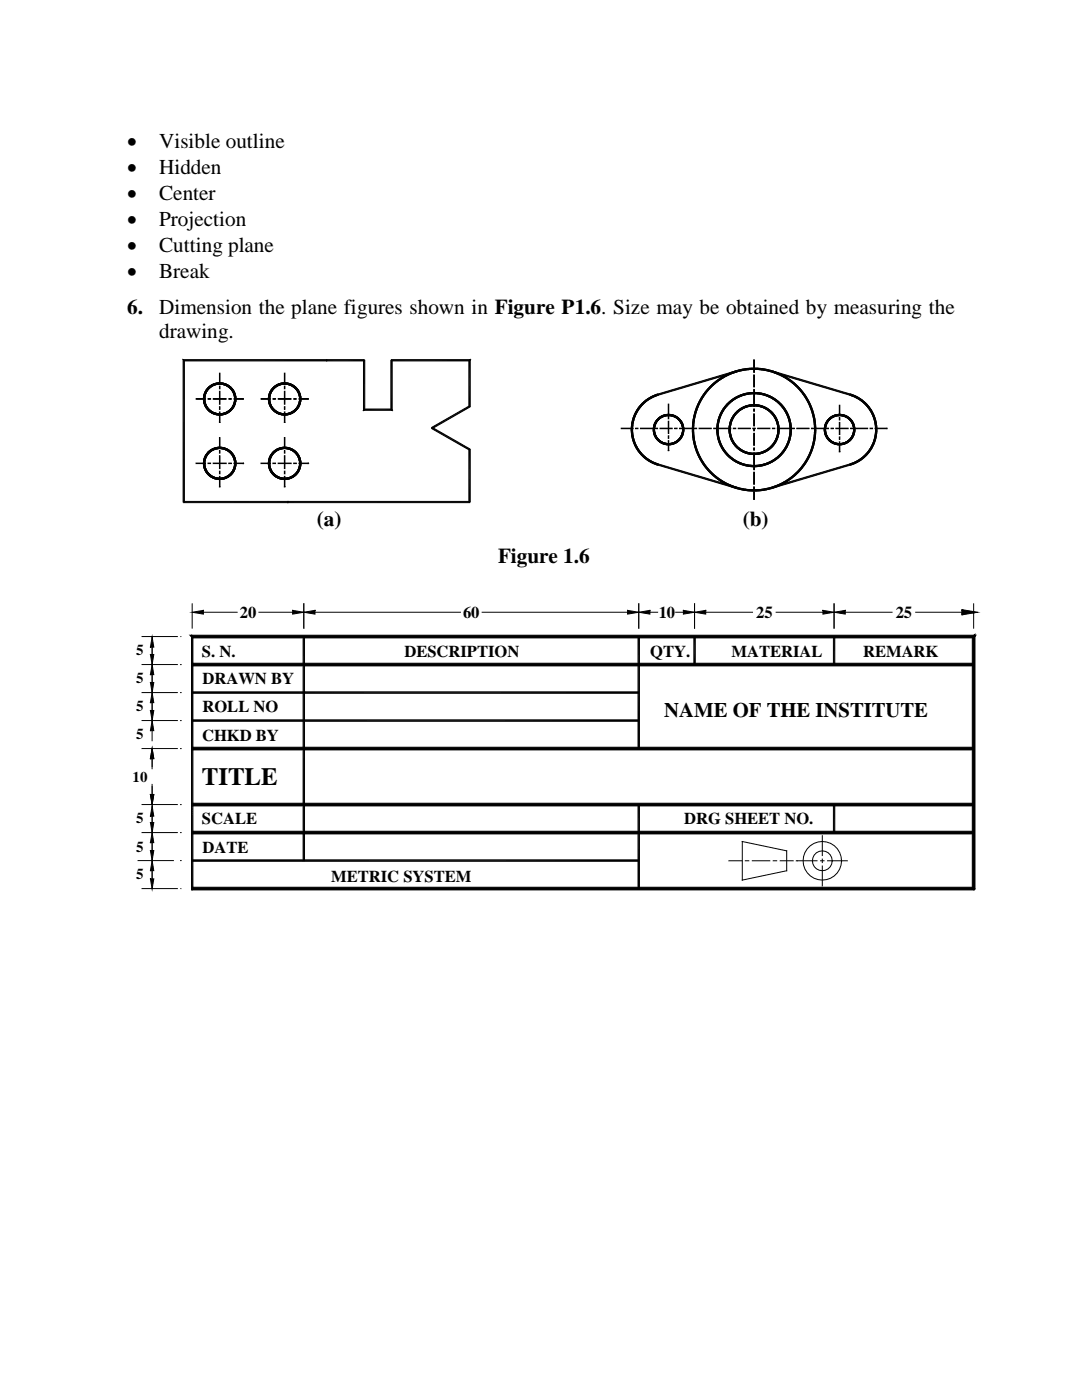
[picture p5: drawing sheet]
<svg xmlns="http://www.w3.org/2000/svg" width="216mm" height="279mm" viewBox="0 0 216 279" stroke-linecap="round" stroke-linejoin="round" font-family="sans-serif">
<defs><g id="words">
<text font-size="5" x="40.3" y="156.6">TITLE</text>
<g font-size="4.2">
<text x="25.4" y="29.5">•</text>
<text x="31.7" y="29.5">Visible outline</text>
<text x="25.4" y="34.7">•</text>
<text x="31.7" y="34.7">Hidden</text>
<text x="25.4" y="39.9">•</text>
<text x="31.7" y="39.9">Center</text>
<text x="25.4" y="45.1">•</text>
<text x="31.7" y="45.1">Projection</text>
<text x="25.4" y="50.2">•</text>
<text x="31.7" y="50.2">Cutting plane</text>
<text x="25.4" y="55.4">•</text>
<text x="31.7" y="55.4">Break</text>
<text x="25.4" y="62.7">6.</text>
<text x="31.7" y="62.7">Dimension the plane figures shown in Figure P1.6. Size may be obtained by measuring the</text>
<text x="31.7" y="67.5">drawing.</text>
<text x="63.2" y="105">(a)</text>
<text x="148.2" y="105">(b)</text>
<text x="99.4" y="112.4">Figure 1.6</text>
</g>
<text font-size="4.1" x="132.6" y="143.2">NAME OF THE INSTITUTE</text>
<g font-size="3.3">
<text x="47.9" y="123.3">20</text>
<text x="92.4" y="123.3">60</text>
<text x="131.4" y="123.3">10</text>
<text x="150.9" y="123.3">25</text>
<text x="178.7" y="123.3">25</text>
<text x="40.3" y="131.1">S. N.</text>
<text x="80.7" y="131.1">DESCRIPTION</text>
<text x="129.7" y="131.1">QTY.</text>
<text x="146" y="131.1">MATERIAL</text>
<text x="172.2" y="131.1">REMARK</text>
<text x="40.4" y="136.6">DRAWN BY</text>
<text x="40.4" y="142.1">ROLL NO</text>
<text x="40.3" y="147.9">CHKD BY</text>
<text x="40.3" y="164.4">SCALE</text>
<text x="136.5" y="164.4">DRG SHEET NO.</text>
<text x="40.4" y="170.2">DATE</text>
<text x="66.1" y="175.9">METRIC SYSTEM</text>
</g>
<g font-size="3">
<text x="27.2" y="130.8">5</text>
<text x="27.2" y="136.4">5</text>
<text x="27.2" y="142">5</text>
<text x="27.2" y="147.6">5</text>
<text x="26.5" y="156">10</text>
<text x="27.2" y="164.3">5</text>
<text x="27.2" y="169.9">5</text>
<text x="27.2" y="175.5">5</text>
</g>
</g></defs>
<path d="M36.5 71.9h36.2M36.7 71.8v28.4h57M72.7 71.9v10M93.8 71.9h-15.7v10M72.5 81.8h5.8" fill="none" stroke="#000" stroke-width=".25"/>
<g fill="none" stroke="#000" stroke-width=".2">
<path d="M36.5 71.8l.3 .2v28.2h-.3zM36.5 71.8h28.7v.2h-28.4zM39.1 79.6l1.9 .1zM40.6 79.5l.3 .1zM40.6 79.6h.3zM40.6 79.6l.3 .1zM40.6 79.7h.3zM40.6 79.4h.3zM40.6 79.4l.3 .1zM40.6 79.7l.3 .1zM40.6 79.8h.3zM40.6 79.9l.3-.1z"/>
<path d="M40.6 79.2l.3 .1zM40.6 79.3l.3 .1zM40.6 79.9h.3zM40.6 80h.3zM40.6 79.1l.3 .1zM40.6 79.2h.3zM40.7 79l.2 .1zM40.7 78.9l.2 .1zM40.7 78.8l.2 .2zM40.7 78.8l.2 .1zM40.7 78.7l.3 .1zM40.8 78.7l.2 .1z"/>
<path d="M40.8 78.6l.2 .1zM40.8 78.5l.2 .1zM40.8 78.4l.3 .2zM40.9 78.4l.2 .1zM40.9 78.3l.2 .2zM40.9 78.3l.2 .1zM40.9 78.2l.2 .2zM41 78.1l.2 .2zM41 78l.2 .2zM41.1 78l.1 .2zM41.1 77.9l.2 .2zM41.1 77.9l.3 .1z"/>
<path d="M41.2 77.8l.2 .2zM41.2 77.7l.3 .1zM41.2 77.7l.2 .2zM41.3 77.6l.2 .2zM41.3 77.6l.3 .1zM41.4 77.5l.2 .2zM41.5 77.4l.1 .2zM41.5 77.4l.2 .2zM41.5 79.6l.5 .1zM41.5 77.4l.3 .1zM41.6 77.3l.2 .2zM41.6 77.3l.3 .1z"/>
<path d="M41.7 77.2l.2 .2zM41.8 77.1l.2 .2zM41.9 77.1l.2 .1zM41.9 77l.2 .2zM42 77l.2 .2zM42 77l.2 .1zM42.1 76.9l.1 .2zM42.1 76.9l.2 .2zM42.2 76.9l.2 .2zM42.2 76.8l.2 .2zM42.3 76.8l.1 .2zM42.3 76.8l.2 .2z"/>
<path d="M42.4 76.7l.2 .3zM42.5 76.7l.1 .2zM42.5 79.6l2.6 .1zM42.5 79.6h2.6M42.6 76.7l.1 .2zM42.6 76.6l.2 .3zM42.7 76.6l.1 .2zM42.7 76.6l.2 .2zM42.8 76.6l.1 .2zM42.9 76.6l.1 .2zM42.9 76.5l.2 .3zM43 76.5l.1 .3z"/>
<path d="M43 76.5l.2 .2zM43.1 76.5l.1 .2zM43.2 76.5l.1 .2zM43.3 76.4l.1 .3zM43.4 76.4l.1 .3zM43.5 76.4v.3zM43.5 76.4l.1 .3zM43.6 76.4l.1 .3zM43.7 76.4v.3zM43.8 76.4v.3zM43.8 74.5h.1v2.1h-.1zM43.8 77.1h.1v.5h-.1z"/>
<path d="M43.8 78.1h.1v2.6h-.1zM43.8 76.4l.1 .3zM43.8 74.5v2.1M43.8 78.1v2.6M43.9 76.4l.1 .3zM44 76.4v.3zM44 76.4l.1 .3zM44.1 76.4v.3zM44.1 76.4l.1 .3zM44.2 76.4v.3zM44.3 76.4v.3zM44.3 76.4l.1 .3z"/>
<path d="M44.4 76.4v.3zM44.5 76.5v.2zM44.6 76.5v.3zM44.7 76.5v.3zM44.8 76.5l-.1 .3zM44.8 76.6v.2zM44.9 76.6l-.1 .2zM44.9 76.6v.3zM45 76.6l-.1 .3zM45 76.6v.3zM45.1 76.7v.2zM45.2 76.7l-.1 .3z"/>
<path d="M45.3 76.7l-.1 .3zM45.3 76.8v.2zM45.4 76.8l-.1 .3zM45.5 76.9l-.1 .2zM45.6 76.9l-.1 .2zM45.6 76.9l-.1 .3zM45.7 79.6l.5 .1zM45.7 77l-.1 .2zM45.7 77l-.1 .3zM45.8 77.1l-.1 .2zM45.9 77.1l-.1 .3zM45.9 77.5l.2-.1z"/>
<path d="M45.9 77.5l.3-.1zM45.9 77.2l-.1 .2zM46 77.6l.2-.2zM46 77.2l-.1 .3zM46 77.6l.3-.1zM46 77.3l-.1 .2zM46.1 77.6l.2-.1zM46.1 77.7l.2-.1zM46.1 77.7l.3-.1zM46.2 77.8l.2-.1zM46.2 77.9l.3-.1zM46.3 77.9l.2-.1z"/>
<path d="M46.3 78l.3-.1zM46.4 78.1l.2-.1zM46.4 78.1l.3-.1zM46.4 78.2l.3-.1zM46.5 78.2l.2-.1zM46.5 78.3l.2-.1zM46.5 78.4l.3-.1zM46.6 78.4h.2zM46.6 78.5l.2-.1zM46.6 78.5h.3zM46.6 78.6l.3-.1zM46.6 78.6h.3z"/>
<path d="M46.7 78.7h.2zM46.7 79.6l1.9 .1zM46.7 78.8h.3zM46.7 78.9h.3zM46.7 79h.3zM46.8 79.1h.2zM46.8 79.2l.2-.1zM46.8 80h.3zM46.8 79.3l.3-.1zM46.8 79.2h.3zM46.8 79.9l.3 .1zM46.8 79.8l.3 .1z"/>
<path d="M46.8 79.8h.3zM46.8 79.3h.3zM46.8 79.5h.3zM46.8 79.4h.3zM46.8 79.7h.3zM46.8 79.6l.3 .1zM46.8 79.6h.3zM46.8 79.5l.3 .1zM46.8 79.7l.3 .1zM48.6 79.6h.1M52.1 79.6l1.9 .1zM53.6 79.5l.2 .1z"/>
<path d="M53.6 79.6h.2zM53.6 79.6l.2 .1zM53.6 79.7h.2zM53.6 79.4h.2zM53.6 79.4l.2 .1zM53.6 79.7l.2 .1zM53.6 79.8h.2zM53.6 79.9l.2-.1zM53.6 79.2l.2 .1zM53.6 79.3l.2 .1zM53.6 79.9h.2zM53.6 80h.2z"/>
<path d="M53.6 79.1l.2 .1zM53.6 79.2h.2zM53.6 79l.3 .1zM53.6 78.9l.3 .1zM53.7 78.8l.2 .2zM53.7 78.8l.2 .1zM53.7 78.7l.2 .1zM53.7 78.6l.3 .1zM53.7 78.5l.3 .1zM53.8 78.5l.2 .1zM53.8 78.4l.2 .2zM53.8 78.4l.3 .1z"/>
<path d="M53.8 78.3l.3 .2zM53.9 78.3l.2 .1zM53.9 78.2l.2 .2zM53.9 78.1l.2 .2zM54 78.1l.1 .2zM54 78l.2 .2zM54 77.9l.2 .2zM54.1 77.9l.2 .1zM54.1 77.9l.2 .2zM54.1 77.8l.3 .1zM54.1 77.8l.2 .2zM54.2 77.7l.2 .2z"/>
<path d="M54.3 77.6l.1 .2zM54.3 77.6l.2 .1zM54.3 77.5l.3 .1zM54.4 77.4l.3 .2zM54.4 77.4l.2 .2zM54.5 79.6l.5 .1zM54.5 77.4l.2 .2zM54.5 77.4l.2 .1zM54.5 77.3l.3 .2zM54.6 77.3l.2 .1zM54.6 77.2l.3 .2zM54.7 77.2l.2 .1z"/>
<path d="M54.7 77.1l.3 .2zM54.8 77.1l.2 .2zM54.8 77.1l.2 .1zM54.9 77l.2 .2zM55 77l.2 .1zM55 76.9l.2 .2zM55.1 76.9l.2 .2zM55.2 76.8l.2 .2zM55.3 76.8l.1 .2zM55.3 76.8l.2 .2zM55.4 76.7l.1 .3zM55.4 76.7l.2 .2z"/>
<path d="M55.5 76.7l.1 .2zM55.5 79.6l2.6 .1zM55.5 79.6h2.6M55.5 76.7l.2 .2zM55.6 76.6l.1 .3zM55.6 76.6l.2 .2zM55.7 76.6l.1 .2zM55.8 76.6l.1 .2zM55.8 76.6l.2 .2zM55.9 76.5l.1 .3zM55.9 76.5l.2 .3zM56 76.5l.1 .2z"/>
<path d="M56.1 76.5l.1 .2zM56.2 76.5l.1 .2zM56.2 76.4l.1 .3zM56.3 76.4l.1 .3zM56.4 76.4l.1 .3zM56.5 76.4l.1 .3zM56.6 76.4v.3zM56.6 76.4l.1 .3zM56.7 76.4v.3zM56.7 76.4l.1 .3zM56.7 74.5h.2v2.1h-.2zM56.7 77.1h.2v.5h-.2z"/>
<path d="M56.7 78.1h.2v2.6h-.2zM56.8 76.4l.1 .3zM56.8 74.5v2.1M56.8 78.1v2.6M56.9 76.4v.3zM56.9 76.4l.1 .3zM57 76.4v.3zM57 76.4l.1 .3zM57.1 76.4v.3zM57.2 76.4v.3zM57.2 76.4l.1 .3zM57.3 76.4v.3z"/>
<path d="M57.4 76.4v.3zM57.4 76.5v.2zM57.5 76.5v.2zM57.5 76.5v.3zM57.6 76.5v.3zM57.7 76.5l-.1 .3zM57.7 76.5v.3zM57.8 76.6l-.1 .2zM57.8 76.6v.2zM57.9 76.6v.3zM58 76.6l-.1 .3zM58 76.6v.3z"/>
<path d="M58.1 76.7l-.1 .2zM58.1 76.7v.3zM58.2 76.7l-.1 .3zM58.2 76.7v.3zM58.3 76.8l-.1 .2zM58.3 76.8v.3zM58.4 76.8l-.1 .3zM58.4 76.9v.2zM58.5 76.9l-.1 .2zM58.6 76.9l-.1 .3zM58.6 79.6l.5 .1zM58.6 77l-.1 .2z"/>
<path d="M58.7 77l-.1 .2zM58.7 77l-.1 .3zM58.8 77.1l-.2 .2zM58.8 77.1l-.1 .2zM58.9 77.1l-.2 .3zM58.9 77.5l.2-.1zM58.9 77.2l-.2 .2zM58.9 77.6l.2-.2zM59 77.2l-.2 .3zM59 77.6l.2-.1zM59 77.3l-.2 .2zM59 77.6l.3-.1z"/>
<path d="M59.1 77.7l.2-.1zM59.1 77.8l.3-.1zM59.2 77.8l.2-.1zM59.2 77.9l.3-.1zM59.3 78l.2-.1zM59.3 78l.3-.1zM59.3 78.1l.3-.1zM59.4 78.1l.2-.1zM59.4 78.2l.2-.1zM59.4 78.2l.3-.1zM59.4 78.3l.3-.1zM59.5 78.3l.2-.1z"/>
<path d="M59.5 78.4l.3-.1zM59.5 78.4h.3zM59.5 78.5l.3-.1zM59.6 78.5h.2zM59.6 78.6l.2-.1zM59.6 78.6h.3zM59.6 78.7h.3zM59.6 79.6l1.9 .1zM59.7 78.8h.2zM59.7 78.9h.2zM59.7 79h.3zM59.7 79.1h.3z"/>
<path d="M59.8 79.2l.2-.1zM59.8 79.2h.2zM59.8 80h.2zM59.8 79.9l.2 .1zM59.8 79.8l.2 .1zM59.8 79.3l.2-.1zM59.8 79.4h.2zM59.8 79.3l.2 .1zM59.8 79.7h.2zM59.8 79.6l.2 .1zM59.8 79.6h.2zM59.8 79.5l.2 .1z"/>
<path d="M59.8 79.7l.2 .1zM59.8 79.5h.2zM61.5 79.6h.1M65.2 71.8h7.5v.2h-7.5zM72.5 71.9h.3v9.7l-.3 .3zM78 71.9h.3v10l-.3-.3zM78.1 71.8h15.7l-.2 .2h-15.5zM93.6 72l.2-.2v9.3h-.2zM128.8 79.9l.2 .2zM128.8 79.9l.2 .1zM128.9 79.8l.2 .2zM129 79.8l.2 .1z"/>
<path d="M129.1 79.7l.2 .2zM129.1 79.7l.2 .1zM129.2 79.6l.2 .2zM129.3 79.6l.2 .1zM129.4 79.5l.2 .2zM129.4 79.5l.2 .1zM129.5 79.4l.2 .2zM129.6 79.4l.2 .1zM129.7 79.3l.2 .2zM129.8 79.3l.2 .2zM129.8 79.2l.2 .2zM129.9 79.2l.2 .2z"/>
<path d="M130 79.1l.2 .2zM130.1 79.1l.2 .2zM130.2 79.1l.1 .1zM130.2 79l.2 .2zM130.3 79l.2 .2zM130.4 79l.2 .1zM130.5 78.9l.2 .2zM130.6 78.9l.2 .2zM130.7 78.8l.1 .2zM130.8 78.8l.1 .2zM130.8 78.8l.1-.1 .1 .3zM130.9 78.7l.2 .3z"/>
<path d="M131 78.7l.2 .2zM131.1 78.7l.2 .2zM131.2 78.7l.2 .2zM131.3 78.6l15.7-4.6v.2l-15.6 4.7zM139.6 80l.2 .1v.1l-.3-.1zM139.7 79.9l.2 .1-.1 .1-.2-.1zM139.7 79.8l.2 .1v.1l-.2-.1zM139.8 79.7l.2 .1-.1 .1-.2-.1zM139.8 79.6l.2 .1v.1l-.2-.1zM139.9 79.5l.2 .1-.1 .1-.2-.1zM139.9 79.4l.3 .1-.1 .1-.2-.1zM140 79.3l.2 .1v.1l-.3-.1z"/>
<path d="M140.1 79.2l.2 .1-.1 .1-.2-.1zM140.1 79.1l.2 .1v.1l-.2-.1zM140.2 79l.2 .1-.1 .1-.2-.1zM140.3 78.9l.1 .2-.2-.1zM140.3 78.8l.2 .1v.1zM140.4 78.7l.2 .1-.1 .1-.2-.1zM140.5 78.6l.1 .2-.2-.1zM140.5 78.5l.2 .1v.1l-.2-.1zM140.6 78.4l.2 .1-.1 .1-.2-.1zM140.7 78.3l.2 .2h-.1l-.2-.1zM140.7 78.2l.2 .2v.1l-.2-.2zM140.7 78.2l.3 .1-.1 .1z"/>
<path d="M140.9 78l.1 .3-.2-.2zM141 77.9v-.1l.2 .2v.1zM141 77.9l.2 .2-.1 .1-.2-.2zM141.1 77.8l.1 .2zM141.2 77.7l.2 .1-.1 .1-.2-.1zM141.3 77.6l.2 .1-.1 .1zM141.3 77.6l.1-.1 .1 .1v.1zM141.4 77.4l.1 .2-.1-.1zM141.5 77.3l.2 .2-.1 .1zM141.5 77.3l.1-.1 .2 .2-.1 .1zM141.6 77.2l.1-.1 .2 .2-.1 .1zM141.7 77.1h.1l.1 .1v.1z"/>
<path d="M141.8 77.1v-.1l.2 .2zM141.8 77l.1-.1 .2 .2-.1 .1zM141.9 76.9l.1-.1 .2 .2-.1 .1zM142 76.8l.3 .1zM142.1 76.7h.1l.1 .1v.1zM142.2 76.7l.1-.1 .1 .2zM142.3 76.6l.1-.1 .1 .2-.1 .1zM142.4 76.5v-.1l.2 .2zM142.4 76.4l.3 .1-.1 .1zM142.5 76.4l.1-.1 .2 .2zM142.6 76.3l.1-.1 .2 .2zM142.7 76.2l.1-.1 .2 .2-.1 .1z"/>
<path d="M142.8 76.1h.1l.1 .2zM142.9 76.1l.1-.1 .1 .2-.1 .1zM143 76l.1-.1 .1 .2-.1 .1zM143.1 75.9h.1l.1 .2h-.1zM143.2 75.9l.1-.1 .1 .2-.1 .1zM143.3 75.8l.1-.1 .1 .2-.1 .1zM143.4 75.7l.1-.1 .1 .3zM143.5 75.6l.2 .2-.1 .1zM143.5 75.6l.1-.1 .2 .2zM143.6 75.5h.1l.2 .2h-.1zM143.7 75.5l.3 .1zM143.8 75.4l.1-.1 .2 .2-.1 .1z"/>
<path d="M143.9 75.3h.1l.2 .2zM144 75.3l.1-.1 .2 .2-.1 .1zM144.1 75.2l.1-.1 .2 .3h-.1zM144.2 75.1h.1l.2 .2-.1 .1zM144.3 75.1l.1-.1 .2 .2-.1 .1zM144.4 75h.2l.1 .2h-.1zM144.6 75v-.1l.2 .2-.1 .1zM144.6 74.9h.1l.2 .2zM144.7 74.9l.2-.1 .1 .2-.1 .1zM144.9 74.8l.2 .2h-.1zM145 74.8l.1-.1 .1 .2zM145.1 74.7h.1l.1 .2h-.1z"/>
<path d="M145.2 74.7l.1-.1 .1 .2zM145.3 74.6h.1l.1 .2h-.1zM145.4 74.6l.1-.1 .1 .2zM145.5 74.5h.1l.1 .2h-.1zM145.6 74.5l.2 .1zM145.7 74.4h.1l.1 .2h-.1zM145.8 74.4l.1-.1 .1 .3zM145.8 80l.2 .1zM145.9 79.9l.2 .1zM145.9 74.3h.1l.1 .2-.1 .1zM146 79.8l.2 .2zM146 74.3l.2 .2z"/>
<path d="M146 79.8l.3 .1zM146.1 79.7l.2 .2zM146.1 74.3l.1-.1 .1 .2-.1 .1zM146.2 79.7l.2 .1zM146.2 74.2h.2v.2zM146.3 79.6l.2 .2zM146.3 79.6l.2 .1zM146.4 74.2l.1-.1v.3h-.1zM146.4 79.5l.2 .2zM146.5 74.1h.1v.2l-.1 .1zM146.5 79.5l.2 .1zM146.6 79.4l.2 .2z"/>
<path d="M146.6 74.1h.1l.1 .2h-.2zM146.7 74.1l.1-.1 .1 .3h-.1zM146.7 79.3l.2 .2zM146.8 74h.1l.1 .2-.1 .1zM146.8 79.3l.2 .2zM146.9 79.2l.2 .2zM146.9 74h.1l.1 .2h-.1zM147 79.2l.1 .2zM147 74l.1-.1 .1 .3zM147 79.2l.2 .1zM147.1 79.1l.2 .2zM147.1 73.9h.1l.1 .2-.1 .1z"/>
<path d="M147.2 79.1l.2 .2zM147.2 73.9h.2v.2h-.1zM147.3 79l.2 .2zM147.4 73.9l.1-.1v.3h-.1zM147.4 79l.2 .2zM147.5 79l.1 .1zM147.5 73.8h.1v.3h-.1zM147.5 78.9l.2 .2zM147.6 73.8h.1v.2l-.1 .1zM147.6 78.9l.2 .2zM147.7 73.8h.1l.1 .2h-.2zM147.7 78.9l.2 .2z"/>
<path d="M147.8 78.8l.2 .2zM147.8 73.8l.1-.1 .1 .3zM147.9 78.8l.1 .2zM147.9 73.7h.1l.1 .3h-.1zM148 78.8l.1 .2zM148 73.7h.2v.2l-.1 .1zM148 78.7l.2 .2zM148.1 78.7l.2 .2zM148.2 73.7l.1 .2zM148.2 78.7l.2 .2zM148.3 73.7l.1-.1v.3h-.1zM148.3 78.6l.2 .3z"/>
<path d="M148.4 73.6l.1 .3zM148.4 78.6l.1 .2zM148.5 73.6h.1v.3zM148.5 78.6l.1 .2zM148.6 78.6l.1 .2zM148.6 73.6h.1l.1 .2-.2 .1zM148.7 78.6l.1 .2zM148.7 73.6l.2 .2h-.1zM148.8 78.5l.1 .2zM148.8 73.6h.2v.2zM148.8 78.5l.2 .2zM148.9 78.5l.2 .2z"/>
<path d="M149 73.6h.1v.2h-.1zM149 78.5l.1 .2zM149.1 73.6l.1-.1v.3zM149.1 78.5l.1 .2zM149.2 73.5h.1v.3h-.1zM149.2 78.4l.1 .3zM149.3 78.4l.1 .2zM149.3 73.5h.1v.3h-.1zM149.4 78.4l.1 .2zM149.4 73.5h.1v.2l-.1 .1zM149.5 78.4l.1 .2zM149.5 73.5h.1l.1 .2h-.2z"/>
<path d="M149.6 78.4l.1 .2zM149.6 73.5h.2v.2h-.1zM149.6 78.4l.2 .2zM149.7 78.4l.2 .2zM149.8 73.5h.1v.2zM149.8 78.4l.1 .2zM149.9 73.5l.1 .2h-.1zM149.9 78.3l.1 .3zM150 73.5h.1v.2zM150 78.3l.1 .3zM150.1 78.3l.1 .3zM150.1 73.5h.1v.2h-.1z"/>
<path d="M150.2 78.3l.1 .3zM150.2 73.5h.1l.1 .2h-.2zM150.3 78.3l.1 .3zM150.3 73.5h.2v.2zM150.4 78.3l.1 .3zM150.4 71.8l.1 1.6zM150.4 73.8l.1 .5zM150.4 74.8l.1 2.4zM150.4 77.7l.1 .5zM150.4 78.7l.1 2.4zM150.5 74.8v2.4M150.5 78.7v2.4"/>
<path d="M150.5 78.3l.1 .3zM150.5 73.5h.1v.2h-.1zM150.6 78.3v.3zM150.6 73.5h.1v.2h-.1zM150.6 78.3l.1 .3zM150.7 73.5h.1v.2h-.1zM150.7 78.3l.1 .3zM150.8 73.5h.1v.2h-.1zM150.8 78.3l.1 .3zM150.9 78.3l.1 .3zM150.9 73.5h.2l-.1 .2zM151 78.3l.1 .3z"/>
<path d="M151.1 73.5l.1 .2h-.2zM151.1 78.4l.1 .2zM151.2 73.5h.1v.2h-.1zM151.2 78.4l.1 .2zM151.3 78.4v.2zM151.3 73.5l.1 .2h-.1zM151.4 78.4v.2zM151.4 73.5h.1v.3zM151.5 78.4v.2zM151.5 73.5h.1v.3h-.1zM151.6 78.4v.3zM151.6 73.5h.2l-.1 .3h-.1z"/>
<path d="M151.6 78.4l.1 .3zM151.7 78.4l.1 .3zM151.8 73.5l.1 .1-.1 .2h-.1zM151.8 78.5l.1 .2zM151.9 73.6h.1v.2h-.2zM151.9 78.5v.2zM152 73.6h.1v.2h-.1zM152 78.5v.2zM152.1 78.5v.3zM152.1 73.6h.1v.2h-.1zM152.2 78.5v.3zM152.2 73.6l.1 .3-.1-.1z"/>
<path d="M152.3 78.6v.2zM152.3 73.6h.2l-.1 .3h-.1zM152.4 78.6v.2zM152.4 78.6l.1 .3zM152.5 73.6h.1l-.1 .3h-.1zM152.5 78.6v.3zM152.6 73.6l.1 .1-.1 .2h-.1zM152.6 78.6v.3zM152.7 73.7h.1v.2h-.2zM152.7 78.7l-.1 .2zM152.8 78.7v.3zM152.8 73.7h.1v.3l-.1-.1z"/>
<path d="M152.9 78.7v.3zM152.9 73.7h.1v.3h-.1zM153 78.8v.2zM153 73.7l.2 .1-.1 .2h-.1zM153 78.8v.3zM153.1 78.8v.3zM153.2 73.8h.1l-.1 .2h-.1zM153.2 78.9v.2zM153.3 73.8h.1l-.1 .3-.1-.1zM153.3 78.9v.2zM153.4 73.8l.1 .1-.1 .2h-.1zM153.4 78.9v.3z"/>
<path d="M153.5 79v.2zM153.5 73.9h.1v.2h-.2zM153.6 79l-.1 .3zM153.6 73.9h.1v.2h-.1zM153.6 79v.3zM153.7 79.1v.2zM153.7 73.9h.1v.3l-.1-.1zM153.8 79.1v.3zM153.8 73.9l.2 .1-.1 .2h-.1zM153.9 79.2v.2zM154 74h.1l-.1 .2h-.1zM154 79.2l-.1 .3z"/>
<path d="M154.1 79.2l-.1 .3zM154.1 74l.1 .1-.1 .2-.1-.1zM154.1 79.3v.3zM154.2 74.1h.1l-.1 .2h-.1zM154.2 79.3v.3zM154.3 74.1h.1l-.1 .2zM154.3 79.4l-.1 .2zM154.3 74.1l15.4 4.5-.1 .3-15.4-4.6zM154.4 79.4l-.1 .3zM154.4 74.1l.1 .1-.1 .2-.1-.1zM154.4 79.5v.2zM154.5 74.2h.1l-.1 .2h-.1z"/>
<path d="M154.5 79.5v.3zM154.6 79.6l-.1 .2zM154.6 74.2h.1v.3l-.2-.1zM154.7 79.6l-.1 .3zM154.7 74.2l.1 .1v.2h-.1zM154.8 79.7l-.1 .2zM154.8 79.7v.3zM154.8 74.3h.2l-.1 .3zM154.9 79.8l-.1 .2zM155 79.8l-.1 .3zM155 74.3l.1 .1-.1 .2h-.1zM155 79.9v.2z"/>
<path d="M155.1 74.4v.2h-.1zM155.1 80l-.1 .2zM155.2 74.4l.1 .1-.1 .2zM155.3 74.5h.1l-.1 .2h-.1zM155.4 74.5l.1 .1-.1 .2zM155.5 74.6v.2h-.1zM155.6 74.6h.1l-.1 .3-.1-.1zM155.7 74.6l.1 .1-.1 .2zM155.8 74.7h.1l-.1 .3-.1-.1zM155.9 74.7l.1 .1-.1 .2h-.1zM156 74.8l.1 .1-.1 .2-.1-.1zM156.1 74.9h.1l-.1 .2h-.1z"/>
<path d="M156.2 74.9l.1 .1-.1 .2-.1-.1zM156.3 75h.2l-.2 .2h-.1zM156.5 75l.1 .1-.2 .2-.1-.1zM156.6 75.1l-.1 .2h-.1zM156.6 75.1l.2 .1-.2 .2-.1-.1zM156.8 75.2l.1 .1-.2 .2-.1-.1zM156.9 75.3h.1l-.2 .2h-.1zM157 75.3l.1 .1-.2 .2-.1-.1zM157.1 75.4h.1l-.2 .2h-.1zM157.2 75.4v.1l-.1 .2-.1-.1zM157.2 75.5l.1 .1-.1 .2-.1-.1zM157.3 75.6h.1l-.1 .2z"/>
<path d="M157.4 75.6l.1 .1-.1 .2-.1-.1zM157.5 75.7l.1 .1-.1 .2-.1-.1zM157.6 75.8h.1l-.1 .2h-.1zM157.7 75.8l.1 .1-.1 .2zM157.8 75.9l.1 .1-.1 .2-.1-.1zM157.9 76v.2h-.1zM158 76.1h.1l-.1 .2zM158.1 76.1l.1 .1-.2 .2zM158.2 76.2l.1 .1-.2 .2-.1-.1zM158.3 76.3h.1l-.2 .2zM158.4 76.3l.1 .1-.2 .2-.1-.1zM158.5 76.4l-.1 .3-.1-.1z"/>
<path d="M158.6 76.5l.1 .1-.2 .2zM158.7 76.6v.1l-.1 .1h-.1zM158.7 76.7h.1l-.1 .2-.1-.1zM158.8 76.7l.1 .1-.2 .2v-.1zM158.9 76.8l.1 .1-.2 .2-.1-.1zM158.9 77.1l.2-.1 .1 .1-.2 .1zM159 77.2l.2-.1-.1 .2zM159 76.9l.1 .1-.2 .1h-.1zM159.1 77.3l.1-.2 .1 .1-.1 .2zM159.2 77.4l.1-.2 .1 .1-.2 .2zM159.2 77.5l.2-.2 .1 .1-.2 .2zM159.3 77.6l.2-.2 .1 .1-.2 .1z"/>
<path d="M159.4 77.6l.2-.1v.1l-.1 .1zM159.5 77.7l.1-.1 .1 .1zM159.5 77.8l.2-.1h.1l-.2 .2zM159.6 77.9l.3-.1-.2 .2zM159.7 78l.2-.2 .1 .1zM159.8 78.1l.2-.1zM159.8 78.2l.2-.2 .1 .1-.2 .2zM159.9 78.3l.3-.1zM160 78.3l.2-.1v.1zM160.1 78.4h.2l-.2 .1zM160.1 78.5l.2-.1 .1 .1-.2 .1zM160.2 78.6l.2-.1v.1z"/>
<path d="M160.2 78.7l.2-.1 .1 .1-.2 .1zM160.3 78.8l.2-.1 .1 .1-.2 .1zM160.4 78.9l.3-.1zM160.4 79l.3-.2v.1l-.2 .2zM160.5 79.1l.2-.2 .1 .1-.2 .2zM160.6 79.2l.2-.2v.1l-.2 .2zM160.6 79.3l.2-.2 .1 .1-.2 .2zM160.7 79.4l.2-.2 .1 .1-.2 .2zM160.8 79.5l.2-.2v.1l-.2 .2zM160.8 79.6l.2-.2 .1 .1-.2 .2zM160.9 79.7l.2-.2v.1l-.2 .2zM160.9 79.8l.2-.2 .1 .1-.2 .2z"/>
<path d="M161 79.9l.2-.2 .1 .1-.3 .2zM161 80l.3-.2v.1l-.2 .2zM169.7 78.6v.3zM169.7 78.7l.1 .2zM169.8 78.7v.3zM169.9 78.7v.3zM170 78.7v.3zM170.1 78.8v.2zM170.2 78.8v.3zM170.3 78.8v.3zM170.3 78.9v.2zM170.4 78.9v.3z"/>
<path d="M170.5 79v.2zM170.6 79v.2zM170.7 79v.3zM170.8 79.1l-.1 .2zM170.9 79.1l-.1 .3zM170.9 79.1v.3zM171 79.2v.3zM171.1 79.2l-.1 .3zM171.2 79.3l-.1 .2zM171.3 79.3l-.1 .3zM171.3 79.4v.2zM171.4 79.4v.3z"/>
<path d="M171.5 79.5l-.1 .2zM171.6 79.5l-.1 .3zM171.6 79.6v.2zM171.7 79.6v.3zM171.8 79.7l-.1 .2zM171.9 79.7l-.1 .3zM171.9 79.8v.2zM172 79.8l-.1 .3zM172.1 79.9l-.1 .2zM172.2 79.9l-.1 .3zM39.1 92.4h1.9v.1h-1.9zM40.6 92.5h.3z"/>
<path d="M40.6 92.4l.3 .1zM40.6 92.5l.3 .1zM40.6 92.6h.3zM40.6 92.7h.3zM40.6 92.7l.3 .1zM40.6 92.2h.3zM40.6 92.3l.3 .1zM40.6 92.8h.3zM40.6 92.8l.3 .1zM40.6 92.1l.3 .1zM40.6 80.1h.3zM40.6 92.9h.3z"/>
<path d="M40.6 93h.3zM40.6 92l.3 .1zM40.6 80.2h.3zM40.6 91.9l.3 .1zM40.7 80.2h.2zM40.7 80.3h.2zM40.7 93.1l.2-.1zM40.7 93.1h.2zM40.7 91.8l.2 .1zM40.7 91.9h.2zM40.7 93.2h.2zM40.7 91.7l.2 .2z"/>
<path d="M40.7 80.4h.3zM40.7 93.3h.3zM40.7 91.7l.2 .1zM40.7 80.5h.3zM40.7 91.6l.2 .2zM40.7 93.4h.3zM40.7 91.6l.3 .1zM40.8 80.6h.2zM40.8 93.4h.2zM40.8 91.5l.2 .1zM40.8 93.5h.2zM40.8 91.4l.2 .2z"/>
<path d="M40.8 80.7h.3zM40.8 93.6l.3-.1zM40.8 91.4l.2 .1zM40.8 80.8l.3-.1zM40.8 93.6h.3zM40.8 91.3l.2 .2zM40.8 80.8h.3zM40.8 93.7l.3-.1zM40.8 91.3l.3 .1zM40.9 80.9l.2-.1zM40.9 93.7h.2zM40.9 91.2l.2 .1z"/>
<path d="M40.9 80.9h.2zM40.9 93.8l.2-.1zM40.9 81l.3-.1zM40.9 93.8h.3zM40.9 91.1l.2 .1zM40.9 81h.3zM40.9 93.9l.3-.1zM40.9 91l.2 .2zM41 81.1l.2-.1zM41 94l.2-.1zM41 91l.2 .2zM41 81.2l.2-.1z"/>
<path d="M41 90.9l.2 .2zM41 81.2l.3-.1zM41 94.1l.3-.1zM41.1 81.3l.2-.1zM41.1 94.1l.2-.1zM41.1 90.8l.1 .2zM41.1 94.2l.2-.1zM41.1 90.8l.2 .2zM41.1 81.4l.3-.1zM41.1 94.2l.3-.1zM41.1 90.7l.2 .2zM41.2 81.4l.2-.1z"/>
<path d="M41.2 94.3l.2-.2zM41.2 90.7l.1 .2zM41.2 81.5l.2-.1zM41.2 94.3l.2-.1zM41.2 90.6l.2 .2zM41.2 81.5l.3-.1zM41.2 94.4l.3-.1zM41.3 90.5l.2 .1zM41.3 81.6l.2-.1zM41.3 94.4l.2-.1zM41.3 90.5l.2 .2zM41.3 94.5l.2-.2z"/>
<path d="M41.3 90.4l.3 .2zM41.3 81.7l.3-.2zM41.3 94.5l.3-.1zM41.3 90.4l.2 .2zM41.4 81.7l.2-.2zM41.4 94.6l.2-.2zM41.4 81.8l.2-.2zM41.4 94.6l.2-.1zM41.4 90.3l.2 .3zM41.5 81.8l.2-.1zM41.5 94.7l.2-.2zM41.5 90.3l.1 .2z"/>
<path d="M41.5 90.3l.2 .1zM41.5 92.4h.5v.1h-.5zM41.5 90.2l.2 .2zM41.5 90.2l.3 .1zM41.5 81.9l.3-.1zM41.5 94.7l.3-.1zM41.6 90.2l.2 .1zM41.6 81.9l.2-.1zM41.6 94.8l.2-.2zM41.6 90.1l.3 .2zM41.7 90.1l.2 .1zM41.7 90l.2 .2z"/>
<path d="M41.8 90l.2 .2zM41.8 81.8l-.1 .2zM41.8 94.6l-.1 .3zM41.8 90l.2 .1zM41.9 81.8l-.2 .3zM41.9 94.7l-.2 .2zM41.9 89.9l.2 .2zM41.9 81.9l-.2 .2zM41.9 94.7l-.1 .3zM41.9 81.9l-.1 .2zM41.9 94.8l-.1 .2zM42 81.9l-.1 .3z"/>
<path d="M42 94.8l-.1 .2zM42 89.8l.1 .3zM42 82l-.1 .2zM42 94.8l-.1 .3zM42 89.8l.2 .2zM42.1 82l-.2 .2zM42.1 94.9l-.2 .2zM42.1 89.8l.2 .2zM42.1 82l-.1 .3zM42.1 94.9l-.1 .2zM42.1 89.7l.2 .2zM42.2 82.1l-.2 .2z"/>
<path d="M42.2 94.9l-.2 .2zM42.2 89.7l.2 .2zM42.2 82.1l-.1 .2zM42.2 95l-.1 .2zM42.3 82.1l-.1 .3zM42.3 95l-.1 .2zM42.3 89.6l.2 .3zM42.3 82.2l-.1 .2zM42.3 95l-.1 .3zM42.3 89.6l.2 .2zM42.4 82.2l-.1 .2zM42.4 95l-.1 .3z"/>
<path d="M42.4 89.6l.1 .2zM42.4 82.2l-.1 .3zM42.4 95.1l-.1 .2zM42.5 89.6l.1 .2zM42.5 82.2l-.2 .3zM42.5 95.1l-.1 .3zM42.5 89.5l.1 .3zM42.5 82.3v.2zM42.5 95.1v.3zM42.5 92.4h2.6v.1h-2.6zM42.5 92.5h2.6M42.6 82.3l-.1 .3z"/>
<path d="M42.6 95.1l-.1 .3zM42.6 89.5l.1 .2zM42.6 82.3v.3zM42.6 95.2l-.1 .2zM42.7 82.3l-.1 .3zM42.7 95.2l-.1 .3zM42.7 89.5l.1 .2zM42.7 82.4v.2zM42.7 89.5l.2 .2zM42.8 82.4l-.1 .2zM42.8 95.2l-.1 .3zM42.8 89.4l.1 .3z"/>
<path d="M42.8 82.4v.3zM42.8 95.3v.2zM42.9 89.4l.1 .2zM42.9 82.4v.3zM42.9 95.3v.2zM42.9 89.4l.2 .2zM42.9 95.3v.3zM43 89.4l.1 .2zM43 82.4v.3zM43 95.3v.3zM43 89.4l.2 .2zM43.1 82.5l-.1 .2z"/>
<path d="M43.1 95.3l-.1 .3zM43.1 89.4l.1 .2zM43.1 82.5v.2zM43.1 95.3v.3zM43.2 82.5v.3zM43.2 95.4v.2zM43.2 89.3l.1 .3zM43.3 82.5v.3zM43.3 95.4l-.1 .2zM43.3 89.3l.1 .3zM43.3 95.4v.3zM43.3 89.3l.1 .2z"/>
<path d="M43.4 82.5v.3zM43.4 95.4v.3zM43.4 89.3v.2zM43.4 82.6l.1 .2zM43.5 89.3v.2zM43.5 82.6v.2zM43.5 95.4v.3zM43.5 89.3l.1 .2zM43.5 82.6l.1 .2zM43.5 95.4l.1 .3zM43.6 89.3v.2zM43.6 82.6l.1 .2z"/>
<path d="M43.6 95.4l.1 .3zM43.7 89.3v.2zM43.7 82.6v.2zM43.7 95.4v.3zM43.7 89.3l.1 .2zM43.7 82.6l.1 .2zM43.7 95.4l.1 .3zM43.8 89.3v.2zM43.8 81.2h.1v.5h-.1zM43.8 82.2h.1v2.1h-.1zM43.8 87.3h.1v2.1h-.1zM43.8 89.9h.1v.5h-.1z"/>
<path d="M43.8 91h.1v2.5h-.1zM43.8 94h.1v.6h-.1zM43.8 95.1h.1v2h-.1zM43.8 82.6v.2zM43.8 95.4v.3zM43.8 84.3h.1zM43.8 97.1h.1zM43.8 82.6l.1 .2zM43.8 89.3l.1 .2zM43.8 95.4l.1 .3zM43.8 82.2v2.1M43.8 87.3v2.1"/>
<path d="M43.8 91v2.5M43.8 95.1v2M43.9 89.3l.1 .2zM43.9 82.6l.1 .2zM43.9 95.4l.1 .3zM44 82.6v.2zM44 95.4v.3zM44 89.3v.2zM44 95.4l.1 .3zM44 89.3l.1 .2zM44.1 82.6v.2zM44.1 95.4v.3z"/>
<path d="M44.1 89.3v.2zM44.1 82.6l.1 .2zM44.1 89.3l.1 .2zM44.2 82.6v.2zM44.2 95.4l.1 .3zM44.2 89.3v.2zM44.2 82.6l.1 .2zM44.3 89.3v.3zM44.3 82.5l.1 .3zM44.3 95.4l.1 .2zM44.3 89.3l.1 .3zM44.4 82.5l.1 .3z"/>
<path d="M44.4 95.4l.1 .2zM44.4 89.3v.3zM44.5 82.5l.1 .2zM44.5 89.3v.3zM44.5 95.4l.1 .2zM44.6 82.5l.1 .2zM44.6 95.3l.1 .3zM44.6 89.4v.2zM44.6 82.5l.2 .2zM44.6 95.3l.2 .3zM44.7 82.4l.1 .3zM44.7 95.3l.1 .2z"/>
<path d="M44.7 89.4v.2zM44.7 82.4l.2 .3zM44.8 89.4l-.1 .2zM44.8 82.4l.1 .2zM44.8 95.3l.1 .2zM44.8 89.4v.3zM44.8 82.4l.2 .2zM44.8 95.3l.2 .2zM44.9 89.4l-.1 .3zM44.9 82.4l.1 .2zM44.9 95.2l.1 .3zM44.9 89.5v.2z"/>
<path d="M45 82.4l.1 .2zM45 95.2l.1 .2zM45 89.5v.2zM45 82.3l.2 .3zM45 95.2l.2 .2zM45 89.5v.3zM45.1 82.3l.1 .2zM45.1 95.2l.1 .2zM45.1 89.5v.3zM45.1 82.3l.2 .2zM45.1 95.1l.2 .3zM45.2 89.5l-.1 .3z"/>
<path d="M45.2 82.3l.1 .2zM45.2 95.1l.1 .2zM45.2 82.2l.2 .2zM45.2 95.1l.2 .2zM45.2 89.6v.2zM45.3 82.2l.1 .2zM45.3 95.1l.1 .2zM45.3 89.6l-.1 .3zM45.3 95l.2 .2zM45.4 82.2l.2 .1zM45.4 95l.2 .2zM45.4 89.6l-.1 .3z"/>
<path d="M45.4 82.1l.2 .2zM45.4 89.7v.2zM45.5 82.1l.2 .2zM45.5 95l.2 .1zM45.5 89.7l-.1 .3zM45.5 94.9l.2 .2zM45.6 82l.1 .2zM45.6 94.9l.1 .2zM45.6 89.7l-.1 .3zM45.6 82l.2 .2zM45.6 94.9l.2 .1zM45.6 89.8l-.1 .2z"/>
<path d="M45.6 82l.2 .1zM45.6 94.8l.2 .2zM45.7 92.4h.5v.1h-.5zM45.7 89.8l-.1 .3zM45.7 81.9l.2 .2zM45.7 94.8l.2 .2zM45.7 94.8l.2 .1zM45.7 89.9l-.1 .2zM45.8 81.9l.2 .1zM45.8 94.7l.2 .2zM45.8 89.9l-.1 .3zM45.8 81.8l.2 .2z"/>
<path d="M45.8 94.7l.2 .1zM45.8 90l-.1 .2zM45.9 90.3l.2-.1zM45.9 81.8l.2 .1zM45.9 94.6l.2 .2zM45.9 90l-.1 .2zM45.9 90.4l.3-.2zM45.9 81.7l.3 .1zM45.9 94.6l.3 .1zM45.9 81.7l.2 .2zM45.9 90l-.1 .3zM46 90.4l.2-.2z"/>
<path d="M46 81.7l.2 .1zM46 94.5l.2 .2zM46 90.1l-.2 .2zM46 90.5l.3-.2zM46 94.5l.3 .1zM46.1 90.5l.2-.1zM46.1 81.6l.2 .1zM46.1 94.5l.2 .1zM46.1 81.6l.1 .2zM46.1 90.2l-.2 .2zM46.1 90.6l.2-.2zM46.1 81.5l.3 .1z"/>
<path d="M46.1 94.4l.3 .1zM46.1 81.5l.2 .2zM46.1 94.4l.2 .1zM46.1 90.6l.3-.1zM46.2 90.6l.2-.1zM46.2 90.7l.2-.2zM46.2 81.4l.2 .2zM46.2 94.3l.2 .2zM46.2 90.7l.3-.1zM46.2 94.2l.2 .2zM46.3 81.3l.2 .1zM46.3 81.3l.2 .2z"/>
<path d="M46.3 94.2l.2 .1zM46.3 90.8l.2-.1zM46.3 94.1l.2 .2zM46.3 90.9l.3-.1zM46.3 81.2l.2 .2zM46.4 90.9l.2-.1zM46.4 81.2l.2 .2zM46.4 94l.2 .2zM46.4 81.1l.2 .2zM46.4 91l.3-.1zM46.4 93.9l.2 .2zM46.5 91.1l.2-.1z"/>
<path d="M46.5 81l.2 .2zM46.5 93.9l.2 .2zM46.5 93.8l.2 .2zM46.5 91.2l.2-.2zM46.5 80.9l.2 .2zM46.5 91.2h.3zM46.5 80.9l.2 .1zM46.5 93.7l.2 .2zM46.6 80.8l.2 .2zM46.6 93.7l.2 .1zM46.6 91.3l.2-.1zM46.6 80.8l.2 .1z"/>
<path d="M46.6 93.6l.2 .1zM46.6 91.4l.3-.1zM46.6 80.7l.2 .2zM46.6 91.4h.3zM46.6 80.7l.2 .1zM46.6 93.5l.2 .2zM46.6 91.5l.3-.1zM46.6 80.6l.3 .2zM46.6 93.5l.3 .1zM46.7 91.5h.2zM46.7 80.6h.2zM46.7 93.4l.2 .1z"/>
<path d="M46.7 91.6h.2zM46.7 80.5l.2 .1zM46.7 92.4h1.9v.1h-1.9zM46.7 91.6h.3zM46.7 93.3l.2 .1zM46.7 80.4l.2 .1zM46.7 91.7h.3zM46.7 91.8l.3-.1zM46.7 80.3l.3 .2zM46.7 93.2l.3 .1zM46.7 80.2l.3 .1zM46.7 93.1l.3 .1z"/>
<path d="M46.7 91.8h.3zM46.7 91.9h.3zM46.7 80.3l.3 .1zM46.7 93.1l.3 .2zM46.8 80.2l.2 .1zM46.8 93l.2 .1zM46.8 91.9h.2zM46.8 92h.2zM46.8 80.1l.2 .1zM46.8 92.9l.2 .1zM46.8 80l.2 .1zM46.8 92.8h.3z"/>
<path d="M46.8 92.1h.3zM46.8 92.2h.3zM46.8 92.7l.3 .1zM46.8 92.6l.3 .1zM46.8 92.3h.3zM46.8 92.2l.3 .1zM46.8 92.4l.3 .1zM46.8 92.5h.3zM46.8 92.4h.3zM46.8 92.5l.3 .1zM48.6 92.4v.1zM52.1 92.4h1.9v.1h-1.9z"/>
<path d="M53.6 92.5h.2zM53.6 92.4l.2 .1zM53.6 92.5l.2 .1zM53.6 92.6h.2zM53.6 92.7h.2zM53.6 92.7l.2 .1zM53.6 92.2h.2zM53.6 92.3l.2 .1zM53.6 92.8h.2zM53.6 92.8l.2 .1zM53.6 92.1l.2 .1zM53.6 92.9h.2z"/>
<path d="M53.6 93h.3zM53.6 92l.2 .1zM53.6 80.1h.3zM53.6 91.9l.3 .1zM53.6 80.2h.3zM53.6 93.1l.3-.1zM53.6 93.1h.3zM53.6 91.8l.3 .1zM53.6 91.9h.3zM53.6 80.3h.3zM53.6 93.2h.3zM53.6 91.7l.3 .2z"/>
<path d="M53.7 93.3h.2zM53.7 91.7l.2 .1zM53.7 80.4h.2zM53.7 91.6l.2 .2zM53.7 80.5h.2zM53.7 93.4h.3zM53.7 91.6l.2 .1zM53.7 80.5h.3zM53.7 91.5l.2 .1zM53.7 80.6h.3zM53.7 93.5h.3zM53.7 91.4l.3 .2z"/>
<path d="M53.7 93.6l.3-.1zM53.7 91.4l.3 .1zM53.7 80.7h.3zM53.8 93.6h.2zM53.8 91.3l.2 .2zM53.8 80.8l.2-.1zM53.8 93.7l.3-.1zM53.8 91.3l.2 .1zM53.8 80.8h.3zM53.8 93.7h.3zM53.8 91.2l.3 .1zM53.8 80.9l.3-.1z"/>
<path d="M53.8 93.8l.3-.1zM53.8 80.9h.3zM53.9 93.8h.2zM53.9 91.1l.2 .1zM53.9 81l.2-.1zM53.9 93.9l.2-.1zM53.9 91l.2 .2zM53.9 81h.2zM53.9 94l.3-.1zM53.9 81.1l.3-.1zM54 94l.2-.1zM54 90.9l.1 .2z"/>
<path d="M54 81.2l.2-.1zM54 94.1l.2-.1zM54 90.9l.2 .2zM54 94.1l.3-.1zM54 90.8l.2 .2zM54 81.3l.3-.1zM54 94.2l.3-.1zM54.1 94.2l.2-.1zM54.1 90.7l.2 .2zM54.1 81.4l.2-.1zM54.1 94.3l.2-.2zM54.1 81.4l.3-.1z"/>
<path d="M54.1 90.6l.3 .1zM54.1 94.3l.3-.1zM54.1 90.6l.2 .2zM54.1 81.5l.3-.1zM54.2 94.4l.2-.1zM54.2 81.5l.2-.1zM54.2 90.5l.3 .1zM54.2 94.4l.3-.1zM54.2 90.5l.2 .2zM54.2 81.6l.3-.1zM54.3 94.5l.2-.1zM54.3 81.6l.2-.1z"/>
<path d="M54.3 90.4l.2 .2zM54.3 81.7l.2-.2zM54.3 94.6l.3-.1zM54.3 81.7l.3-.1zM54.4 94.6l.2-.1zM54.4 90.3l.1 .3zM54.4 81.8l.2-.2zM54.4 90.3l.3 .1zM54.4 94.7l.3-.2zM54.4 90.3l.2 .2zM54.4 81.8l.3-.1zM54.5 92.4h.5v.1h-.5z"/>
<path d="M54.5 90.2l.2 .2zM54.5 94.7l.2-.2zM54.5 81.8l.2-.1zM54.5 90.2l.2 .1zM54.5 94.7l.2-.1zM54.5 81.9l.2-.1zM54.5 90.2l.3 .1zM54.5 94.8l.3-.2zM54.5 81.9l.3-.1zM54.6 90.1l.2 .2zM54.6 90.1l.3 .1zM54.7 90l.2 .2z"/>
<path d="M54.7 90l.3 .2zM54.8 94.6l-.2 .3zM54.8 81.8l-.2 .2zM54.8 90l.2 .1zM54.8 94.7l-.2 .2zM54.8 81.8l-.1 .3zM54.8 89.9l.2 .2zM54.9 94.7l-.2 .3zM54.9 81.9l-.2 .2zM54.9 89.9l.2 .2zM54.9 94.8l-.1 .2zM54.9 81.9l-.1 .2z"/>
<path d="M54.9 89.8l.2 .3zM55 94.8l-.2 .2zM55 81.9l-.2 .3zM55 89.8l.2 .2zM55 94.8l-.1 .3zM55 82l-.1 .2zM55 94.9l-.1 .2zM55.1 89.7l.2 .2zM55.1 94.9l-.1 .2zM55.1 82l-.1 .3zM55.1 82.1l-.1 .2zM55.2 95l-.1 .2z"/>
<path d="M55.2 82.1l-.1 .2zM55.2 89.7l.2 .2zM55.2 82.1l-.1 .3zM55.3 89.6l.1 .3zM55.3 95l-.1 .3zM55.3 82.2l-.1 .2zM55.3 95v.3zM55.3 82.2v.2zM55.4 89.6l.1 .2zM55.4 95.1l-.1 .2zM55.4 82.2l-.1 .3zM55.4 89.6l.2 .2z"/>
<path d="M55.4 95.1v.3zM55.5 89.5l.1 .3zM55.5 95.1l-.1 .3zM55.5 82.3l-.1 .2zM55.5 92.4h2.6v.1h-2.6zM55.5 92.5h2.6M55.5 95.1v.3zM55.5 82.3v.3zM55.5 89.5l.2 .2zM55.6 89.5l.1 .2zM55.6 95.2l-.1 .2zM55.6 82.3l-.1 .3z"/>
<path d="M55.6 95.2v.3zM55.6 82.3v.3zM55.6 89.5l.2 .2zM55.7 95.2l-.1 .3zM55.7 82.4l-.1 .2zM55.7 89.5l.1 .2zM55.7 95.2v.3zM55.7 82.4v.2zM55.8 89.4v.3zM55.8 95.3v.2zM55.8 82.4v.3zM55.8 89.4l.2 .2z"/>
<path d="M55.9 89.4l.1 .2zM55.9 95.3v.3zM55.9 82.4v.3zM55.9 89.4l.2 .2zM56 95.3l-.1 .3zM56 82.4l-.1 .3zM56 89.4l.1 .2zM56 95.3v.3zM56 82.5v.2zM56.1 89.4l.1 .2zM56.1 95.3v.3zM56.1 82.5v.2z"/>
<path d="M56.1 95.4v.2zM56.1 82.5v.3zM56.1 89.3l.1 .3zM56.2 89.3l.1 .3zM56.2 95.4v.2zM56.2 82.5v.3zM56.3 95.4v.3zM56.3 82.5l-.1 .3zM56.3 89.3l.1 .2zM56.3 95.4l.1 .3zM56.3 82.5l.1 .3zM56.4 89.3l.1 .2z"/>
<path d="M56.4 95.4v.3zM56.4 82.6v.2zM56.5 95.4v.3zM56.5 82.6v.2zM56.5 89.3l.1 .2zM56.5 95.4l.1 .3zM56.5 82.6l.1 .2zM56.6 89.3v.2zM56.6 95.4v.3zM56.6 82.6v.2zM56.6 89.3l.1 .2zM56.6 95.4l.1 .3z"/>
<path d="M56.6 82.6l.1 .2zM56.7 89.3v.2zM56.7 95.4v.3zM56.7 82.6v.2zM56.7 89.3l.1 .2zM56.7 81.2h.2v.5h-.2zM56.7 82.2h.2v2.1h-.2zM56.7 87.3h.2v2.1h-.2zM56.7 89.9h.2v.5h-.2zM56.7 91h.2v2.5h-.2zM56.7 94h.2v.6h-.2zM56.7 95.1h.2v2h-.2z"/>
<path d="M56.7 84.3h.2zM56.7 97.1h.2zM56.7 95.4l.1 .3zM56.7 82.6l.1 .2zM56.8 95.4l.1 .3zM56.8 82.6l.1 .2zM56.8 89.3l.1 .2zM56.8 82.2v2.1M56.8 87.3v2.1M56.8 91v2.5M56.8 95.1v2M56.9 95.4v.3z"/>
<path d="M56.9 82.6v.2zM56.9 89.3v.2zM56.9 82.6l.1 .2zM56.9 89.3l.1 .2zM57 95.4v.3zM57 82.6v.2zM57 89.3v.2zM57 95.4l.1 .3zM57 82.6l.1 .2zM57 89.3l.1 .2zM57.1 95.4v.3zM57.1 82.6l.1 .2z"/>
<path d="M57.1 89.3v.2zM57.1 95.4l.1 .3zM57.2 89.3v.2zM57.2 95.4l.1 .3zM57.2 82.6l.1 .2zM57.2 89.3l.1 .3zM57.3 95.4l.1 .2zM57.3 82.5l.1 .3zM57.3 89.3v.3zM57.4 89.3v.3zM57.4 95.4l.1 .2zM57.4 82.5l.1 .3z"/>
<path d="M57.4 82.5l.1 .2zM57.5 89.3l-.1 .3zM57.5 95.4l.1 .2zM57.5 82.5l.1 .2zM57.5 89.4v.2zM57.5 95.3l.2 .3zM57.5 82.5l.2 .2zM57.6 95.3l.1 .3zM57.6 82.5l.1 .2zM57.6 89.4v.2zM57.6 95.3l.2 .2zM57.6 82.4l.2 .3z"/>
<path d="M57.7 89.4l-.1 .2zM57.7 95.3l.1 .2zM57.7 82.4l.1 .3zM57.7 89.4v.2zM57.7 95.3l.2 .2zM57.7 82.4l.2 .2zM57.8 89.4l-.1 .3zM57.8 95.3l.2 .2zM57.8 82.4l.2 .2zM57.8 89.4v.3zM57.9 95.2l.1 .3zM57.9 82.4l.1 .2z"/>
<path d="M57.9 89.5v.2zM57.9 95.2l.2 .2zM57.9 82.4l.2 .2zM58 89.5l-.1 .2zM58 95.2l.1 .2zM58 82.3l.1 .3zM58 89.5v.3zM58 95.2l.2 .2zM58 82.3l.2 .2zM58.1 89.5l-.1 .3zM58.1 95.1l.1 .3zM58.1 82.3l.1 .2z"/>
<path d="M58.1 95.1l.2 .2zM58.1 82.3l.2 .2zM58.2 95.1l.1 .2zM58.2 82.2l.1 .2zM58.2 89.6l-.1 .2zM58.2 95.1l.2 .2zM58.2 82.2l.2 .2zM58.2 89.6v.3zM58.3 95l.1 .2zM58.3 82.2l.1 .2zM58.3 89.6l-.1 .3zM58.3 95l.2 .2z"/>
<path d="M58.3 82.2l.2 .1zM58.3 89.6v.3zM58.4 95l.2 .2zM58.4 82.1l.2 .2zM58.4 89.7l-.1 .2zM58.4 95l.2 .1zM58.4 89.7v.3zM58.5 94.9l.1 .2zM58.5 82.1l.1 .2zM58.5 89.7l-.1 .3zM58.5 94.9l.2 .2zM58.5 82l.2 .2z"/>
<path d="M58.6 94.9l.2 .1zM58.6 82l.2 .2zM58.6 89.8l-.1 .2zM58.6 94.8l.2 .2zM58.6 82l.2 .1zM58.6 92.4h.5v.1h-.5zM58.6 89.8l-.1 .3zM58.6 94.8l.3 .2zM58.6 81.9l.3 .2zM58.7 89.8l-.1 .3zM58.7 94.8l.2 .1zM58.7 81.9l.2 .2z"/>
<path d="M58.7 89.9l-.1 .2zM58.7 94.7l.3 .2zM58.7 81.9l.3 .1zM58.8 89.9l-.2 .3zM58.8 94.7l.2 .1zM58.8 81.8l.2 .2zM58.8 90l-.1 .2zM58.8 90.3l.2-.1zM58.8 94.6l.2 .2zM58.8 81.8l.2 .1zM58.9 90l-.2 .2zM58.9 90.4l.2-.2z"/>
<path d="M58.9 94.6l.2 .1zM58.9 81.7l.2 .1zM58.9 94.6l.1 .2zM58.9 81.7l.1 .2zM58.9 90l-.1 .3zM58.9 94.5l.2 .2zM59 90.1l-.2 .2zM59 90.5l.2-.2zM59 94.5l.2 .1zM59 90.5l.3-.1zM59 94.5l.3 .1zM59 81.6l.3 .1z"/>
<path d="M59 81.6l.2 .2zM59 90.2l-.1 .2zM59.1 90.6l.2-.2zM59.1 90.6l.2-.1zM59.1 94.4l.2 .1zM59.1 81.5l.2 .1zM59.1 81.5l.2 .2zM59.1 90.6l.3-.1zM59.2 90.7l.2-.2zM59.2 94.3l.1 .2zM59.2 81.4l.2 .2zM59.2 90.7l.3-.1z"/>
<path d="M59.2 94.2l.3 .1zM59.2 81.4l.3 .1zM59.2 94.2l.2 .2zM59.2 90.8l.3-.1zM59.3 94.1l.2 .2zM59.3 81.3l.2 .2zM59.3 90.8l.2-.1zM59.3 90.9l.3-.1zM59.3 81.2l.2 .2zM59.3 94l.2 .2zM59.4 94l.2 .2zM59.4 81.1l.2 .2z"/>
<path d="M59.4 91l.2-.1zM59.4 93.9l.2 .2zM59.4 81l.2 .2zM59.4 91.1l.3-.1zM59.4 93.8l.3 .2zM59.5 91.2l.2-.2zM59.5 93.8l.2 .2zM59.5 80.9l.2 .2zM59.5 91.2h.3zM59.5 93.7l.2 .2zM59.5 80.9l.2 .1zM59.5 91.3l.3-.1z"/>
<path d="M59.5 93.7l.2 .1zM59.5 80.8l.2 .2zM59.5 93.6l.3 .1zM59.5 80.8l.3 .1zM59.6 91.4l.2-.1zM59.6 93.6l.2 .1zM59.6 80.7l.2 .2zM59.6 91.4h.2zM59.6 93.5l.2 .2zM59.6 80.7l.2 .1zM59.6 91.5l.3-.1zM59.6 93.5l.2 .1z"/>
<path d="M59.6 80.6l.2 .2zM59.6 91.5h.3zM59.6 93.4l.3 .1zM59.6 80.6h.3zM59.6 92.4h1.9v.1h-1.9zM59.6 80.5l.3 .1zM59.6 91.6h.3zM59.7 91.6h.2zM59.7 93.3l.2 .1zM59.7 80.5l.2 .1zM59.7 91.7h.2zM59.7 80.4l.2 .1z"/>
<path d="M59.7 93.2l.2 .1zM59.7 80.3l.2 .2zM59.7 91.8l.2-.1zM59.7 91.8h.3zM59.7 91.9h.3zM59.7 93.1l.2 .2zM59.7 80.3l.2 .1zM59.7 93.1l.2 .1zM59.7 80.2l.2 .1zM59.7 93l.3 .1zM59.7 80.2l.3 .1zM59.7 92h.3z"/>
<path d="M59.7 80.1l.3 .1zM59.8 92h.2zM59.8 92.9l.2 .1zM59.8 80l.2 .1zM59.8 92.1h.2zM59.8 80.1l.2 .1zM59.8 92.8h.2zM59.8 92.7h.2zM59.8 92.2l.2 .1zM59.8 92.2h.2zM59.8 92.4l.2 .1zM59.8 92.5h.2z"/>
<path d="M59.8 92.4h.2zM59.8 92.3h.2zM59.8 92.6l.2 .1zM59.8 92.5l.2 .1zM61.5 92.4v.1zM72.5 81.9l.3-.3h5.2l.3 .3zM86.1 85.3l7.5-4.3 .2 .2-7.5 4.3zM86.3 85.3l7.5 4.3-.2 .2-7.5-4.3zM93.6 89.7h.2v10.5h-.2zM124 85.5h2.3M124 85.5l2.3 .1zM126 85.6h.2z"/>
<path d="M126 85.6l.2 .1zM126 85.7l.2 .1zM126 85.8l.2 .1zM126 85.9l.2 .1zM126 85.3l.2 .1zM126 85.4l.2 .1zM126 85.5l.2 .1zM126 86l.2 .1zM126 86.1l.2 .1zM126 86.2l.2 .1zM126 85.1l.2 .1zM126 85.2l.2 .1z"/>
<path d="M126 86.3h.2zM126 86.4h.2zM126 84.9l.2 .1zM126 85l.2 .1zM126 86.5h.3zM126 86.6h.3zM126 84.8l.3 .1zM126 86.6l.3 .1zM126 84.7l.3 .2zM126 86.7l.3 .1zM126 84.6l.3 .2zM126 86.8l.3 .1z"/>
<path d="M126.1 84.6l.2 .1zM126.1 86.9l.2 .1zM126.1 84.5l.2 .1zM126.1 87h.2zM126.1 84.4l.2 .1zM126.1 87.1h.3zM126.1 84.3l.2 .1zM126.1 87.2h.3zM126.1 84.2l.3 .1zM126.1 87.3h.3zM126.1 84.1l.3 .1zM126.1 87.4h.3z"/>
<path d="M126.2 84l.2 .2zM126.2 87.4l.2 .1zM126.2 83.9l.2 .2zM126.2 87.5l.3 .1zM126.2 83.8l.2 .2zM126.2 87.6h.3zM126.2 83.8l.3 .1zM126.2 87.7h.3zM126.3 83.7l.2 .1zM126.3 87.8h.2zM126.3 83.6l.2 .1zM126.3 87.9h.3z"/>
<path d="M126.3 83.5l.2 .1zM126.3 88h.3zM126.3 83.4l.3 .2zM126.3 88.1h.3zM126.4 83.3l.2 .2zM126.4 88.1h.2zM126.4 83.2l.2 .2zM126.4 88.2h.3zM126.4 83.1l.2 .2zM126.4 88.3h.3zM126.5 83.1l.2 .1zM126.5 88.4h.2z"/>
<path d="M126.5 83l.2 .2zM126.5 88.5h.3zM126.5 82.9l.2 .2zM126.5 88.6h.3zM126.6 82.8l.2 .2zM126.6 88.6h.2zM126.6 82.7l.2 .2zM126.6 88.7h.3zM126.6 82.6l.2 .2zM126.6 88.8h.3zM126.7 82.6l.2 .1zM126.7 88.9h.2z"/>
<path d="M126.7 82.5l.2 .2zM126.7 89h.3zM126.8 82.4l.1 .2zM126.8 89.1l.2-.1zM126.8 82.3l.2 .2zM126.8 89.1h.3zM126.8 85.5l.5 .1zM126.8 82.2l.2 .2zM126.8 89.2h.3zM126.9 82.2l.2 .2zM126.9 89.3h.3zM126.9 82.1l.2 .2z"/>
<path d="M126.9 89.4l.3-.1zM127 82l.2 .2zM127 89.5l.2-.1zM127 81.9l.2 .2zM127 89.5h.3zM127.1 81.8l.1 .3zM127.1 89.6h.2zM127.1 81.8l.2 .2zM127.1 89.7l.3-.1zM127.2 81.7l.1 .2zM127.2 89.8l.2-.1zM127.2 81.6l.2 .2z"/>
<path d="M127.2 89.8h.3zM127.3 81.5l.1 .3zM127.3 89.9h.2zM127.3 81.5l.2 .2zM127.3 90l.3-.1zM127.4 81.4l.1 .2zM127.4 90.1l.2-.1zM127.4 81.3l.2 .2zM127.4 90.1h.3zM127.5 81.2l.1 .3zM127.5 90.2l.2-.1zM127.5 81.2l.2 .2z"/>
<path d="M127.5 90.3l.3-.1zM127.6 81.1l.1 .2zM127.6 90.4l.2-.1zM127.7 81l.1 .3zM127.7 90.4l.2-.1zM127.7 81l.1 .2zM127.7 90.5l.3-.1zM127.7 81l.3 .1zM127.8 90.6l.2-.1zM127.8 85.5h2.4M127.8 85.5l2.4 .1zM127.8 80.8l.2 .3z"/>
<path d="M127.8 90.6l.3-.1zM127.9 80.8l.2 .1zM127.9 80.8l.1 .2zM127.9 90.7l.2-.1zM128 90.8l.2-.1zM128 80.6l.3 .1zM128 80.6l.1 .3zM128 90.8l.3-.1zM128.1 90.9l.2-.1zM128.1 80.5l.3 .1zM128.1 80.5l.2 .2zM128.1 91l.3-.1z"/>
<path d="M128.2 80.4l.2 .2zM128.3 80.4l.2 .1zM128.3 91.1l.2-.1zM128.4 80.3l.2 .1zM128.4 90.9l-.1 .2zM128.4 80.2l.2 .2zM128.5 80.2l.2 .1zM128.5 91l-.1 .2zM128.5 80.1l.3 .1zM128.6 91l-.1 .3zM128.6 80.1l.2 .1zM128.6 91.1l-.1 .2z"/>
<path d="M128.7 80l.1-.1 .1 .2zM128.7 91.2l-.1 .2zM128.8 91.2l-.1 .3zM128.8 91.3v.2zM128.9 91.3l-.1 .3zM129 91.4l-.1 .2zM129 91.4v.3zM129.1 91.5v.2zM129.2 91.5l-.1 .3zM129.3 91.6l-.1 .2zM129.3 91.6v.3zM129.4 91.7v.3z"/>
<path d="M129.5 91.7l-.1 .3zM129.6 91.8l-.1 .3zM129.6 91.8v.3zM129.7 91.9v.2zM129.8 91.9v.3zM129.9 92l-.1 .2zM130 92l-.1 .3zM130 92.1v.2zM130.1 92.1v.3zM130.2 92.1v.3zM130.3 92.2l-.1 .2zM130.3 92.2v.3z"/>
<path d="M130.4 85.5h.2zM130.4 85.6h.2zM130.4 85.8l.2 .1zM130.4 85.9h.2zM130.4 86l.2-.1zM130.4 85.6l.2 .1zM130.4 85.7h.2zM130.4 85.7l.2 .1zM130.4 85.8h.2zM130.4 85.4l.2 .1zM130.4 86h.2zM130.4 86.1h.2z"/>
<path d="M130.4 85.3l.2 .1zM130.4 86.2h.2zM130.4 85.2l.2 .1zM130.4 86.3h.3zM130.4 85.1l.3 .1zM130.4 85.1l.2 .2zM130.4 86.4l.3-.1zM130.4 92.3v.2zM130.4 85l.3 .1zM130.4 86.4h.3zM130.4 86.5h.3zM130.5 84.9l.2 .2z"/>
<path d="M130.5 86.5h.2zM130.5 84.9l.2 .1zM130.5 86.6h.2zM130.5 84.8l.2 .1zM130.5 86.6h.3zM130.5 92.3v.3zM130.5 84.8h.3zM130.5 86.7h.3zM130.5 84.7l.3 .1zM130.5 86.8l.3-.1zM130.6 84.6l.2 .2zM130.6 86.8h.2z"/>
<path d="M130.6 84.6l.2 .1zM130.6 86.9l.2-.1zM130.6 92.3v.3zM130.6 86.9h.2zM130.6 84.5l.2 .1zM130.6 87l.2-.1zM130.6 84.4l.2 .2zM130.6 87h.3zM130.7 84.4l.2 .1zM130.7 87.1l.2-.1zM130.7 92.4v.2zM130.7 84.3l.2 .2z"/>
<path d="M130.7 87.1h.2zM130.7 85.5l.5 .1zM130.7 84.3l.2 .1zM130.7 87.2l.2-.1zM130.8 84.2l.1 .2zM130.8 87.2h.2zM130.8 92.4v.2zM130.8 84.2l.2 .2zM130.8 87.3l.2-.1zM130.8 84.1l.2 .2zM130.8 92.4v.3zM130.8 87.4l.2-.2z"/>
<path d="M130.9 84l.1 .2zM130.9 87.4l.2-.1zM130.9 84l.2 .2zM130.9 87.5l.2-.1zM130.9 84l.2 .1zM130.9 92.5v.2zM130.9 87.5l.3-.1zM131 83.9l.1 .2zM131 87.6l.2-.1zM131 92.5v.2zM131 83.8l.2 .2zM131.1 87.7l.1-.2z"/>
<path d="M131.1 92.5v.3zM131.1 83.8l.2 .1zM131.1 83.8l.1 .2zM131.1 87.7l.2-.1zM131.1 83.7l.3 .1zM131.1 87.7l.3-.1zM131.2 87.8l.2-.1zM131.2 83.7l.2 .1zM131.2 92.5v.3zM131.2 83.6l.2 .2zM131.3 83.6l.2 .1zM131.3 92.6v.2z"/>
<path d="M131.3 83.5l.2 .1zM131.4 92.6l15.6 4.6v.3l-15.7-4.7zM131.4 83.5l.2 .1zM131.4 87.7l-.1 .2zM131.4 83.4l.2 .2zM131.5 87.7l-.2 .2zM131.5 83.4l.2 .2zM131.5 87.8l-.1 .2zM131.5 83.4l.2 .1zM131.6 83.3l.1 .2zM131.6 87.9l-.1 .2zM131.6 83.3l.2 .2z"/>
<path d="M131.6 83.2l.2 .2zM131.7 87.9l-.1 .2zM131.7 85.5h2.4M131.7 88l-.1 .2zM131.7 85.5l2.4 .1zM131.7 83.2l.2 .2zM131.8 88l-.2 .2zM131.8 83.1l.2 .2zM131.8 88.1l-.1 .2zM131.9 88.1l-.1 .2zM131.9 83.1l.2 .2zM132 83.1l.1 .2z"/>
<path d="M132 88.1l-.1 .3zM132 83l.2 .2zM132 88.2v.2zM132.1 88.2l-.1 .2zM132.1 83l.2 .2zM132.1 88.2l-.1 .3zM132.2 83l.1 .2zM132.2 88.2l-.1 .3zM132.2 82.9l.2 .2zM132.2 88.3l-.1 .2zM132.3 82.9l.1 .2zM132.3 88.3l-.1 .2z"/>
<path d="M132.3 88.3v.3zM132.3 82.9l.2 .2zM132.4 88.3l-.1 .3zM132.4 82.9l.1 .2zM132.4 88.3v.3zM132.5 88.4l-.1 .2zM132.5 82.8l.1 .3zM132.5 88.4v.2zM132.5 82.8l.2 .2zM132.6 88.4l-.1 .2zM132.6 82.8l.1 .2zM132.6 88.4v.3z"/>
<path d="M132.6 82.8l.2 .2zM132.7 88.4l-.1 .3zM132.7 88.4v.3zM132.7 82.8l.1 .2zM132.8 88.5v.2zM132.8 82.8l.1 .2zM132.9 88.5l-.1 .2zM132.9 82.7v.3zM132.9 88.5v.2zM132.9 82.7l.1 .3zM133 88.5v.2zM133 82.7v.3z"/>
<path d="M133 88.5l.1 .2zM133.1 82.7v.3zM133.1 88.5v.3zM133.1 82.7l.1 .3zM133.1 88.5l.1 .3zM133.2 82.7v.3zM133.2 88.5v.3zM133.2 82.7l.1 .2zM133.2 88.5l.1 .3zM133.3 82.7v.2zM133.3 88.5v.3zM133.4 89.9h.1"/>
<path d="M133.3 88.5l.1 .3zM133.3 82.7l.1 .2zM133.3 80.6l.1 2zM133.3 83.1l.1 .5zM133.3 84.1l.1 2.4zM133.3 87l.1 .5zM133.3 88l.1 1.9zM133.4 84.1v2.4M133.4 88.5l.1 .3zM133.4 82.7l.1 .2zM133.5 88.5v.3zM133.5 82.7v.2z"/>
<path d="M133.5 82.7l.1 .2zM133.5 88.5l.1 .3zM133.6 88.5v.3zM133.6 82.7v.3zM133.6 88.5l.1 .3zM133.6 82.7l.1 .3zM133.7 88.5v.3zM133.7 82.7v.3zM133.7 88.5l.1 .2zM133.8 82.7v.3zM133.8 88.5v.2zM133.8 88.5l.1 .2z"/>
<path d="M133.9 82.7v.3zM133.9 88.5l.1 .2zM134 88.5l.1 .2zM134 82.8v.2zM134 88.5l.2 .2zM134.1 88.4l.1 .3zM134.1 82.8v.2zM134.1 88.4l.2 .2zM134.2 82.8l-.1 .2zM134.2 88.4l.1 .2zM134.2 82.8v.3zM134.3 88.4l.1 .2z"/>
<path d="M134.3 82.8v.3zM134.4 88.4l.1 .2zM134.4 82.9v.2zM134.4 88.3l.1 .3zM134.5 82.9l-.1 .2zM134.5 88.3l.1 .2zM134.5 88.3l.2 .2zM134.6 82.9l-.1 .3zM134.6 88.3l.2 .2zM134.6 85.5l.5 .1zM134.6 88.2l.2 .2zM134.6 83l-.1 .2z"/>
<path d="M134.7 83l-.1 .2zM134.7 88.2l.1 .2zM134.7 88.2l.2 .2zM134.8 83l-.1 .3zM134.8 88.2l.2 .1zM134.8 88.1l.2 .2zM134.9 83.1l-.1 .2zM134.9 88.1l.2 .2zM134.9 88.1l.2 .1zM135 83.1l-.1 .3zM135 88.1l.2 .1zM135 88l.2 .2z"/>
<path d="M135.1 83.2l-.1 .2zM135.1 88l.1 .1zM135.1 83.2l-.1 .3zM135.1 88l.2 .1zM135.1 87.9l.2 .2zM135.2 83.2l-.1 .3zM135.2 87.9l.2 .1zM135.2 83.3l-.1 .2zM135.2 83.3l-.1 .3zM135.3 87.8l.2 .2zM135.3 83.4l-.1 .2zM135.3 87.8l.2 .1z"/>
<path d="M135.3 87.7l.3 .2zM135.3 83.7l.3-.1zM135.4 83.8l.2-.2zM135.4 83.4l-.1 .2zM135.4 87.7l.2 .1zM135.4 83.8l.2-.1zM135.4 83.5l-.1 .2zM135.5 83.8l.2-.1zM135.5 87.6l.2 .1zM135.5 83.5l-.2 .2zM135.5 83.9l.2-.1zM135.6 84l.2-.2z"/>
<path d="M135.6 85.5h2.4M135.6 87.5l.2 .1zM135.6 85.5l2.4 .1zM135.6 84l.2-.1zM135.6 84l.3-.1zM135.7 84.1l.2-.1zM135.7 87.4l.1 .2zM135.7 87.3l.2 .2zM135.7 84.2l.3-.1zM135.8 87.2l.1 .2zM135.8 84.2l.2-.1zM135.8 84.3l.2-.1z"/>
<path d="M135.8 87.2l.2 .2zM135.8 84.3l.3-.1zM135.8 87.2l.2 .1zM135.8 87.1l.2 .2zM135.8 84.4l.3-.1zM135.9 87.1l.2 .1zM135.9 84.4l.2-.1zM135.9 84.4h.2zM135.9 87l.2 .1zM135.9 84.5l.2-.1zM135.9 84.5h.3zM135.9 86.9l.2 .2z"/>
<path d="M136 86.9l.2 .1zM136 84.6h.2zM136 86.8l.2 .1zM136 84.7l.2-.1zM136 86.7l.2 .2zM136 84.8h.3zM136 86.7l.2 .1zM136.1 84.8h.2zM136.1 86.6l.2 .1zM136.1 84.9h.2zM136.1 86.5l.2 .1zM136.1 85h.3z"/>
<path d="M136.1 86.5h.2zM136.1 85.1l.3-.1zM136.1 86.4l.2 .1zM136.1 85.1h.3zM136.1 86.3l.3 .1zM136.1 86.4l.3 .1zM136.2 85.2h.2zM136.2 86.3l.2 .1zM136.2 85.3h.2zM136.2 86.2l.2 .1zM136.2 85.4h.2zM136.2 86.1l.2 .1z"/>
<path d="M136.2 85.5l.2 .1zM136.2 85.5h.2zM136.2 86l.2 .1zM136.2 85.9l.2 .1zM136.2 86.1h.2zM136.2 85.8l.2 .1zM136.2 85.6h.2zM136.2 85.8h.2zM136.2 85.7l.2 .1zM136.2 85.7h.2zM136.2 85.6l.2 .1zM138.2 85.6h.2v.1h-.2z"/>
<path d="M138.2 86h.2v.1h-.2zM138.2 85.3h.2v.1h-.2zM138.2 85.4h.2v.1zM138.2 85.5l.2 .1h-.2zM138.2 85.7h.2v.1l-.2 .1zM138.2 85.9l.2-.1v.2h-.2zM138.2 86.1l.2 .1h-.2zM138.2 86.2h.2v.1zM138.2 85h.2v.2l-.2-.1zM138.2 85.1l.2 .2h-.2zM138.2 86.3h.2v.1h-.2zM138.2 86.4h.2v.1z"/>
<path d="M138.2 84.8h.2v.1zM138.2 84.9l.2 .1h-.2zM138.2 86.6h.2l-.2 .1zM138.2 86.7l.2-.1v.2zM138.2 84.7l.2 .1h-.2zM138.2 86.8l.3 .1zM138.2 84.6h.3l-.1 .1h-.2zM138.2 86.9l.3 .1h-.3zM138.2 84.3l.3 .1v.1zM138.2 84.4l.3 .1v.1h-.3zM138.2 87h.3v.1h-.3zM138.2 87.1h.3v.1l-.3 .1z"/>
<path d="M138.2 84.2h.3v.2l-.3-.1zM138.2 87.3l.3-.1v.1zM138.3 84.1h.2v.1h-.3zM138.3 87.4l.2-.1v.2h-.2zM138.3 84h.2v.1h-.2zM138.3 87.5h.2v.1h-.2zM138.3 83.9l.2 .1h-.2zM138.3 87.6h.2l.1 .1h-.3zM138.3 83.7l.3 .1-.1 .1zM138.3 87.7h.3v.1h-.3zM138.3 83.6l.3 .2-.3-.1zM138.3 87.8h.3v.1l-.2 .1z"/>
<path d="M138.4 83.5l.2 .1v.1l-.3-.1zM138.4 88l.2-.1v.1l-.2 .1zM138.4 83.4h.2v.2l-.2-.1zM138.4 88.1l.2-.1v.1l-.2 .1zM138.4 83.3h.2v.1zM138.4 88.2l.2-.1 .1 .1-.3 .1zM138.4 83.2l.2 .1h-.2zM138.4 88.3l.3-.1v.2h-.2zM138.5 83.1h.2v.1h-.3zM138.5 88.4h.2v.1h-.2zM138.5 82.9l.2 .1v.1h-.2zM138.5 88.5h.2v.1h-.2z"/>
<path d="M138.5 82.8l.2 .1v.1l-.2-.1zM138.5 88.6h.2l.1 .1-.3 .1zM138.5 85.5l.5 .1zM138.5 82.7l.3 .1-.1 .1-.2-.1zM138.5 88.8l.3-.1v.1l-.2 .1zM138.6 82.6l.2 .1v.1l-.3-.1zM138.6 88.9l.2-.1v.1l-.2 .1zM138.6 82.5l.2 .1v.1l-.2-.1zM138.6 89l.2-.1 .1 .1-.3 .1zM138.6 82.4h.3l-.1 .2-.2-.1zM138.6 89.1l.3-.1v.1l-.2 .1zM138.7 82.3h.2v.1h-.3z"/>
<path d="M138.7 89.2l.2-.1v.1l-.2 .1zM138.7 82.1l.2 .1v.1h-.2zM138.7 89.3l.2-.1 .1 .2h-.3zM138.7 82l.3 .1-.1 .1-.2-.1zM138.7 89.4h.3v.1h-.2zM138.8 81.9l.2 .1v.1l-.3-.1zM138.8 89.5h.2v.1h-.2zM138.8 81.8l.2 .1v.1l-.2-.1zM138.8 89.6h.2l.1 .1-.3 .1zM138.8 81.7l.3 .1-.1 .1-.2-.1zM138.8 89.8l.3-.1v.1l-.2 .1zM138.9 81.6l.2 .2-.3-.1z"/>
<path d="M138.9 89.9h.3l-.3 .1zM138.9 81.5l.3 .1-.1 .1zM138.9 90l.3-.1v.1l-.2 .1zM139 81.4l.2 .1v.1l-.3-.1zM139 90.1l.2-.1v.1l-.2 .1zM139 81.3h.2v.2l-.2-.1zM139 90.2l.2-.1 .1 .1-.2 .1zM139.1 81.1l.1 .2h-.2zM139.1 90.3h.2l-.2 .1zM139.1 81l.2 .1v.1l-.2-.1zM139.1 90.4l.2-.1 .1 .1-.3 .1zM139.1 80.9l.3 .1-.1 .1-.2-.1z"/>
<path d="M139.1 90.5h.3zM139.2 80.8l.2 .2zM139.2 90.6l.2-.1 .1 .1-.3 .1zM139.2 80.7l.3 .1-.1 .1-.2-.1zM139.2 90.7l.3-.1v.2l-.2 .1zM139.3 80.6l.2 .2-.3-.1zM139.3 90.9h.3l-.3 .1zM139.3 80.5l.3 .1-.1 .1-.2-.1zM139.3 91l.3-.1v.1zM139.4 80.4l.2 .2-.3-.1zM139.4 91.1h.3l-.3 .1zM139.4 80.3l.3 .1-.1 .1-.2-.1z"/>
<path d="M139.4 91.2l.3-.1v.1l-.2 .1zM139.5 80.2l.2 .1v.1l-.3-.1zM139.5 91.3l.2-.1 .1 .1-.3 .1zM139.5 85.5h2.4M139.5 85.5l2.4 .1zM139.5 80.1l.3 .1-.1 .1-.2-.1zM139.5 91.4l.3-.1v.1l-.2 .1zM139.6 91.5l.2-.1 .1 .1-.2 .1zM139.7 91.6l.2-.1v.1l-.2 .1zM139.7 91.7l.2-.1 .1 .1-.2 .1zM139.8 91.8l.2-.1v.1l-.2 .1zM139.8 91.9l.2-.1 .1 .1-.2 .1z"/>
<path d="M139.9 92l.2-.1 .1 .1-.3 .1zM139.9 92.1l.3-.1v.1l-.2 .1zM140 92.2l.2-.1 .1 .1-.2 .1zM140.1 92.3l.2-.1v.1l-.2 .1zM140.1 92.4l.2-.1 .1 .1-.2 .1zM140.2 92.5l.2-.1 .1 .1-.2 .1zM140.3 92.6l.2-.1v.1l-.2 .1zM140.3 92.7l.2-.1h.1l-.2 .2zM140.4 92.8l.2-.2 .1 .1-.2 .2zM140.5 92.9l.2-.1-.2 .2zM140.5 93l.2-.2 .1 .1zM140.6 93.1l.2-.2 .1 .1-.2 .2z"/>
<path d="M140.7 93.2l.2-.1-.2 .2zM140.7 93.3l.2-.2 .1 .1-.2 .2zM140.8 93.4l.3-.1zM140.9 93.4l.2-.1 .1 .1-.2 .1zM141 93.5h.2l-.2 .1zM141 93.6h.3l-.2 .1zM141.1 93.7l.2-.1h.1l-.2 .2zM141.2 93.8l.3-.1zM141.3 93.9l.2-.2v.1l-.1 .2zM141.4 94l.1-.2 .1 .1-.2 .2zM141.4 94.1l.2-.2 .1 .1-.2 .1zM141.5 94.1l.2-.1 .1 .1-.2 .1z"/>
<path d="M141.6 94.2l.2-.1h.1l-.2 .2zM141.7 94.3l.2-.2v.1l-.1 .2zM141.8 94.4l.1-.2 .1 .1-.2 .2zM141.8 94.5l.3-.1-.2 .2zM142.1 94.4l.1 .1-.2 .1h-.1zM142.2 94.5l.1 .1-.2 .1-.1-.1zM142.3 94.6l-.1 .2-.1-.1zM142.3 94.6l.1 .1-.1 .2-.1-.1zM142.4 85.5l.5 .1zM142.4 94.7l.1 .1-.1 .2-.1-.1zM142.5 94.8v.2h-.1zM142.6 94.9l-.1 .2v-.1z"/>
<path d="M142.7 94.9l.1 .1-.2 .2-.1-.1zM142.8 95l-.1 .3zM142.9 95.1l-.1 .2h-.1zM143 95.1l.1 .1-.2 .2zM143 85.6l.3 .1zM143 85.5l.3 .1zM143 85.6h.3zM143 85.7l.3 .1zM143 85.8l.3 .1zM143 85.9l.3 .1zM143 86l.3 .1zM143 85.2l.3 .1z"/>
<path d="M143 85.3l.3 .1zM143 85.4l.3 .1zM143 86.1l.3 .1zM143 86.2l.3 .1zM143 86.3h.3zM143.1 85.1l.2 .1zM143.1 86.4h.2zM143.1 95.2l.1 .1-.2 .2-.1-.1zM143.1 84.9l.2 .1zM143.1 85l.2 .1zM143.1 86.5h.2zM143.1 86.6h.2z"/>
<path d="M143.1 84.8l.2 .1zM143.1 86.6l.2 .1zM143.1 84.7l.2 .2zM143.1 86.7l.3 .1zM143.1 84.6l.2 .2zM143.1 86.8l.3 .1zM143.1 84.6l.3 .1zM143.1 86.9l.3 .1zM143.1 84.5l.3 .1zM143.1 87h.3zM143.2 84.4l.2 .1zM143.2 87.1h.2z"/>
<path d="M143.2 95.3l-.1 .3-.1-.1zM143.2 84.3l.2 .1zM143.2 87.2h.2zM143.2 84.2l.2 .1zM143.2 87.3h.2zM143.2 84.1l.2 .1zM143.2 87.4h.3zM143.2 84l.2 .2zM143.2 87.4l.3 .1zM143.2 95.4h.1l-.1 .2h-.1zM143.3 83.9l.2 .2zM143.3 87.5l.2 .1z"/>
<path d="M143.3 83.8l.2 .2zM143.3 87.6h.2zM143.3 83.8l.2 .1zM143.3 87.7h.3zM143.3 83.7l.2 .1zM143.3 87.8h.3zM143.3 95.4l.1 .1-.1 .2zM143.4 83.6l.2 .1zM143.4 87.9h.2zM143.4 83.5l.2 .1zM143.4 88h.2zM143.4 85.5h2.4"/>
<path d="M143.4 85.5l2.4 .1zM143.4 83.4l.2 .2zM143.4 88.1h.3zM143.4 83.3l.2 .2zM143.4 95.5v.3l-.1-.1zM143.5 83.2l.2 .2zM143.5 88.2h.2zM143.5 83.1l.2 .2zM143.5 88.3h.3zM143.5 95.6h.1l-.1 .2h-.1zM143.5 83.1l.2 .1zM143.5 88.4h.3z"/>
<path d="M143.6 83l.2 .2zM143.6 88.5h.2zM143.6 82.9l.2 .2zM143.6 88.6h.3zM143.6 95.6l.1 .1-.1 .2-.1-.1zM143.6 82.8l.2 .2zM143.7 82.7l.2 .2zM143.7 88.7h.2zM143.7 82.6l.2 .2zM143.7 88.8h.3zM143.7 95.7l.1 .1-.1 .2-.1-.1zM143.7 82.6l.2 .1z"/>
<path d="M143.7 88.9h.3zM143.8 82.5l.2 .2zM143.8 89h.2zM143.8 95.8h.1l-.1 .2h-.1zM143.8 82.4l.2 .2zM143.8 89.1l.3-.1zM143.9 82.3l.1 .2zM143.9 89.1h.2zM143.9 82.2l.2 .2zM143.9 89.2h.3zM143.9 95.8l.1 .1-.1 .2-.1-.1zM144 82.2l.1 .2z"/>
<path d="M144 89.3h.2zM144 82.1l.2 .2zM144 89.4l.3-.1zM144 95.9h.1l-.1 .2h-.1zM144 82l.2 .2zM144 89.5l.3-.1zM144.1 81.9l.2 .2zM144.1 89.5h.2zM144.1 95.9l.1 .1-.1 .2-.1-.1zM144.1 81.8l.2 .3zM144.1 89.6h.3zM144.2 81.8l.1 .2z"/>
<path d="M144.2 89.7l.2-.1zM144.2 96l.1 .1-.1 .2-.1-.1zM144.2 81.7l.2 .2zM144.2 89.8l.3-.1zM144.3 81.6l.1 .2zM144.3 89.8h.2zM144.3 96.1h.1l-.1 .2h-.1zM144.3 81.5l.2 .3zM144.3 89.9h.3zM144.4 81.5l.1 .2zM144.4 90l.2-.1zM144.4 96.1l.1 .1-.1 .2-.1-.1z"/>
<path d="M144.4 81.4l.2 .2zM144.4 90.1l.3-.1zM144.5 96.2h.1l-.1 .2h-.1zM144.5 81.3l.1 .2zM144.5 90.1h.2zM144.6 81.2l.1 .3zM144.6 90.2l.2-.1zM144.6 96.2l.1 .1-.1 .2-.1-.1zM144.6 81.2l.1 .2zM144.6 90.3l.2-.1zM144.7 81.1l.1 .2zM144.7 90.4l.2-.1z"/>
<path d="M144.7 96.3h.1l-.1 .3-.1-.1zM144.7 81l.1 .3zM144.7 90.4l.3-.1zM144.8 81l.1 .2zM144.8 90.5l.2-.1zM144.8 96.3l.1 .1-.1 .2zM144.8 80.9l.3 .1zM144.8 80.9l.2 .2zM144.8 90.6l.3-.1zM144.9 90.6l.2-.1zM144.9 96.4l.1 .1-.1 .2-.1-.1zM145 80.8l.1 .2z"/>
<path d="M145 90.7l.2-.1zM145 96.5v.2h-.1zM145 80.7l.1 .2zM145 90.8l.3-.1zM145 80.7l.3 .1zM145.1 80.6l.2 .1zM145.1 90.8l.2-.1zM145.1 96.5l.1 .1-.1 .2-.1-.1zM145.1 90.9l.3-.1zM145.1 80.6l.3 .1zM145.2 80.5l.2 .1zM145.2 91l.2-.1z"/>
<path d="M145.2 96.6v.2h-.1zM145.3 96.6h.1l-.1 .3zM145.3 80.4l.3 .1zM145.3 91.1l.3-.1zM145.3 80.4l.1 .2zM145.4 80.3l.2 .1zM145.4 96.6v.3h-.1zM145.4 90.9l-.1 .2zM145.5 80.2l.2 .2zM145.5 85.7h.2zM145.5 85.7l.2 .1zM145.5 85.4l.2 .1z"/>
<path d="M145.5 85.5l.2 .1zM145.5 85.6l.2 .1zM145.5 85.8l.2 .1zM145.5 85.9l.2 .1zM145.5 86h.2zM145.5 86l.2 .1zM145.5 85.3h.2zM145.5 85.4h.2zM145.5 86.1l.2 .1zM145.5 86.2h.2zM145.5 85.1l.2 .1zM145.5 85.2l.2 .1z"/>
<path d="M145.5 86.3h.3zM145.5 86.3l.3 .1zM145.5 85.1l.3 .1zM145.5 86.4h.3zM145.5 85l.3 .1zM145.5 86.5h.3zM145.5 96.7h.1l-.1 .3-.1-.1zM145.5 84.9l.3 .1zM145.5 86.6h.3zM145.5 80.2l.3 .1zM145.6 84.8l.2 .2zM145.6 86.6l.2 .1z"/>
<path d="M145.6 91l-.1 .2zM145.6 84.8l.2 .1zM145.6 86.7h.2zM145.6 84.7l.2 .1zM145.6 86.8h.2zM145.6 84.6l.2 .1zM145.6 86.9h.2zM145.6 80.1l.2 .2zM145.6 84.5l.2 .2zM145.6 86.9h.3zM145.6 84.5l.2 .1zM145.6 87h.3z"/>
<path d="M145.6 96.7v.3zM145.6 91l-.1 .3zM145.7 84.4l.2 .1zM145.7 87.1h.2zM145.7 84.3l.2 .2zM145.7 80.1l.2 .1zM145.7 91.1l-.1 .2zM145.7 84.2l.2 .2zM145.7 87.2h.2zM145.7 84.2l.2 .1zM145.7 87.3h.3zM145.7 96.8h.1v.3l-.2-.1z"/>
<path d="M145.7 84.1l.2 .2zM145.7 87.4l.3-.1zM145.8 84l.2 .2zM145.8 87.4h.2zM145.8 91.2l-.1 .2zM145.8 84l.2 .1zM145.8 87.5h.2zM145.8 83.9l.2 .2zM145.8 87.6h.3zM145.8 91.2v.3zM145.8 96.8l.2 .1-.1 .2h-.1zM145.8 83.8l.2 .2z"/>
<path d="M145.9 83.8l.2 .1zM145.9 87.7h.2zM145.9 83.7l.2 .2zM145.9 87.8l.3-.1zM145.9 91.3l-.1 .2zM145.9 83.6l.2 .2zM145.9 87.8h.3zM146 96.9v.2h-.1zM146 83.6l.2 .1zM146 87.9h.2zM146 91.3l-.1 .3zM146 83.5l.2 .2z"/>
<path d="M146 88l.3-.1zM146 83.4l.2 .2zM146 88.1l.3-.1zM146 91.4v.2zM146.1 96.9l.1 .1-.1 .2-.1-.1zM146.1 83.4l.2 .1zM146.1 88.1h.2zM146.1 83.3l.2 .2zM146.1 88.2l.3-.1zM146.1 91.4l-.1 .3zM146.2 83.2l.1 .2zM146.2 88.2h.2z"/>
<path d="M146.2 97h.1l-.1 .2h-.1zM146.2 83.2l.2 .1zM146.2 88.3l.2-.1zM146.2 91.5l-.1 .2zM146.2 83.1l.2 .2zM146.2 88.4l.3-.1zM146.3 91.5l-.1 .3zM146.3 83l.1 .2zM146.3 88.4h.2zM146.3 97v.3l-.1-.1zM146.3 83l.2 .2zM146.3 88.5l.2-.1z"/>
<path d="M146.3 91.6v.2zM146.3 85.5l.5 .1zM146.4 82.9l.1 .2zM146.4 88.6l.2-.1zM146.4 97l.1 .1-.1 .2h-.1zM146.4 82.8l.1 .2zM146.4 91.6l-.1 .3zM146.4 82.8l.2 .2zM146.4 88.7l.3-.1zM146.5 91.7l-.1 .2zM146.5 97.1h.1l-.1 .2h-.1zM146.5 82.7l.1 .2z"/>
<path d="M146.5 88.7l.2-.1zM146.5 82.7l.2 .2zM146.5 88.8l.3-.1zM146.5 91.7v.3zM146.6 82.6l.1 .2zM146.6 88.9l.2-.1zM146.6 82.6l.2 .1zM146.6 97.1h.1l-.1 .3-.1-.1zM146.6 91.8v.2zM146.6 88.9l.3-.1zM146.7 82.5l.1 .2zM146.7 89l.2-.1z"/>
<path d="M146.7 91.8l-.1 .3zM146.7 97.1l.1 .1v.2h-.2zM146.7 82.4l.2 .2zM146.7 89l.3-.1zM146.8 82.4l.2 .1zM146.8 91.9l-.1 .2zM146.8 82.4l.1 .2zM146.8 89.1l.2-.1zM146.8 97.2h.1v.3l-.1-.1zM146.8 82.3l.2 .1zM146.8 91.9v.3zM146.9 82.3l.2 .1z"/>
<path d="M146.9 92v.2zM146.9 89.2l.3-.1zM146.9 97.2l.1 .1v.2h-.1zM147 82.2l.2 .1zM147 89.3l.2-.1zM147 82.2l.1 .2zM147 92v.3zM147 82.1l.3 .1zM147 89l-.1 .2zM147 97.3h.2l-.1 .2h-.1zM147.1 92.1l-.1 .2zM147.1 82.1l.2 .1z"/>
<path d="M147.1 82l.3 .1zM147.1 92.1v.2zM147.2 97.3h.1l-.1 .3-.1-.1zM147.2 89.2l-.1 .2zM147.2 82l.2 .1zM147.2 92.1v.3zM147.3 89.2l-.2 .3zM147.3 81.9l.2 .2zM147.3 97.3l.1 .1-.1 .2h-.1zM147.3 85.5h2.4M147.3 85.5l2.4 .1zM147.3 92.2v.2z"/>
<path d="M147.3 89.3l-.1 .2zM147.3 81.9l.2 .1zM147.4 89.3l-.2 .2zM147.4 81.8l.2 .2zM147.4 97.4h.1l-.1 .2h-.1zM147.4 92.2v.3zM147.4 89.4l-.1 .2zM147.4 81.8l.2 .1zM147.5 92.2v.3zM147.5 89.4l-.1 .2zM147.5 97.4h.1v.2h-.2zM147.5 81.7l.2 .2z"/>
<path d="M147.5 89.5l-.1 .2zM147.6 81.7l.1 .1zM147.6 92.3l-.1 .2zM147.6 89.5l-.1 .2zM147.6 97.4h.1v.3l-.1-.1zM147.6 81.6l.2 .2zM147.6 92.3v.3zM147.6 89.6v.2zM147.7 81.6l.2 .2zM147.7 89.6l-.1 .2zM147.7 97.4l.1 .1v.2h-.1zM147.7 92.3v.3z"/>
<path d="M147.7 81.6l.2 .1zM147.8 89.6l-.1 .3zM147.8 92.4v.2zM147.8 81.5l.2 .2zM147.8 89.7l-.1 .2zM147.8 97.5h.1v.2h-.1zM147.9 81.5l.2 .2zM147.9 92.4v.3zM147.9 89.7l-.1 .3zM147.9 81.5l.2 .1zM147.9 89.7v.3zM147.9 97.5h.2l-.1 .2h-.1z"/>
<path d="M148 92.4v.3zM148 81.4l.2 .2zM148 89.8l-.1 .2zM148 92.5v.2zM148.1 97.5h.1l-.1 .3-.1-.1zM148.1 81.4l.1 .2zM148.1 89.8l-.1 .3zM148.1 81.3l.2 .2zM148.1 92.5v.3zM148.1 89.9v.2zM148.2 97.5l.1 .1-.1 .2h-.1zM148.2 81.3l.2 .2z"/>
<path d="M148.2 89.9l-.1 .2zM148.2 92.5v.3zM148.2 89.9v.3zM148.3 97.6h.1l-.1 .2h-.1zM148.3 92.6v.2zM148.3 90v.2zM148.3 81.2l.2 .2zM148.4 92.6v.2zM148.4 97.6h.1v.2h-.2zM148.4 81.2l.1 .2zM148.4 90l-.1 .2zM148.4 90v.3z"/>
<path d="M148.4 81.2l.2 .2zM148.5 92.6v.3zM148.5 97.6h.1v.2h-.1zM148.5 81.1l.2 .2zM148.5 90.1v.2zM148.5 92.6l.1 .3zM148.6 90.1v.2zM148.6 81.1l.1 .2zM148.6 97.6h.1v.3l-.1-.1zM148.6 92.7l.1 .2zM148.6 90.1v.3zM148.7 81.1l.1 .2z"/>
<path d="M148.7 90.1v.3zM148.7 81.1l.2 .2zM148.7 92.7l.1 .2zM148.7 97.6l.1 .3h-.1zM148.8 90.2v.2zM148.8 81l.1 .2zM148.8 92.7v.3zM148.8 97.6l.2 .1-.1 .2h-.1zM148.9 81l.1 .2zM148.9 92.7v.3zM148.9 90.2v.3zM148.9 81l.2 .2z"/>
<path d="M149 97.7h.1v.2h-.2zM149 92.7v.3zM149 90.2l-.1 .3zM149 81l.1 .2zM149 90.2v.3zM149.1 92.8v.2zM149.1 81l.1 .2zM149.1 97.7h.1v.2h-.1zM149.1 90.3v.2zM149.1 92.8l.1 .2zM149.1 80.9l.2 .2zM149.2 90.3v.3z"/>
<path d="M149.2 97.7h.1v.2h-.1zM149.2 80.9l.2 .2zM149.2 92.8l.1 .2zM149.3 90.3v.3zM149.3 80.9l.1 .2zM149.3 97.7h.1v.3l-.1-.1zM149.3 92.8l.1 .3zM149.4 80.9l.1 .2zM149.4 90.3v.3zM149.4 92.8l.1 .3zM149.4 97.7h.1v.3h-.1zM149.4 80.9l.2 .2z"/>
<path d="M149.5 90.4v.2zM149.5 92.8l.1 .3zM149.5 80.8l.1 .3zM149.5 90.4l.1 .2zM149.5 97.7h.2l-.1 .3h-.1zM149.6 80.8l.1 .3zM149.6 92.8v.3zM149.6 90.4v.2zM149.7 97.7l.1 .3h-.2zM149.7 80.8l.1 .3zM149.7 90.4v.2zM149.7 92.9v.2z"/>
<path d="M149.7 80.8l.1 .2zM149.8 92.9v.2zM149.8 90.4v.3zM149.8 97.7h.1v.3h-.1zM149.8 80.8l.1 .2zM149.8 90.4l.1 .3zM149.9 92.9v.2zM149.9 80.8l.1 .2zM149.9 97.7h.1v.3h-.1zM149.9 90.4v.3zM149.9 92.9l.1 .2zM150 80.8v.2z"/>
<path d="M150 90.4v.3zM150 97.7h.1v.3h-.1zM150 92.9l.1 .2zM150 80.8l.1 .2zM150 90.5l.1 .2zM150.1 80.8l.1 .2zM150.1 92.9l.1 .2zM150.1 90.5l.1 .2zM150.1 97.7h.1v.3h-.1zM150.2 90.5v.2zM150.2 80.8l.1 .2zM150.2 92.9l.1 .2z"/>
<path d="M150.2 85.5l.5 .1zM150.2 97.7h.1v.3h-.1zM150.2 90.5l.1 .2zM150.3 92.9l.1 .2zM150.3 80.8l.1 .2zM150.3 90.5l.1 .2zM150.3 97.7h.2v.3h-.2zM150.4 92.9l.1 .2zM150.4 80.8l.1 .2zM150.4 90.5l.1 .2zM150.5 99.7h.1M150.4 81.6l.1 .5z"/>
<path d="M150.4 82.6l.1 2.4zM150.4 85.5l.1 .5zM150.4 86.5l.1 2.4zM150.4 89.4l.1 .5zM150.4 90.3l.1 2.5zM150.4 93.3l.1 .4zM150.4 94.2l.1 2.5zM150.4 97.1l.1 .5zM150.4 98.1l.1 1.6zM150.5 82.6v2.4M150.5 86.5v2.4M150.5 90.3v2.5"/>
<path d="M150.5 94.2v2.5M150.5 90.5v.2zM150.5 80.8v.2zM150.5 92.9l.1 .2zM150.5 97.7h.1v.3h-.1zM150.5 90.5l.1 .2zM150.5 80.8l.1 .2zM150.6 92.9v.2zM150.6 97.7l.1 .3h-.1zM150.6 90.5l.1 .2zM150.6 80.8l.1 .2zM150.6 92.9l.1 .2z"/>
<path d="M150.7 90.5l.1 .2zM150.7 80.8v.2zM150.7 97.7h.1v.3h-.1zM150.7 92.9l.1 .2zM150.8 80.8v.2zM150.8 90.5l.1 .2zM150.8 92.9l.1 .2zM150.8 97.7l.1 .3h-.1zM150.8 80.8l.1 .2zM150.9 90.5l.1 .2zM150.9 92.9l.1 .2zM150.9 80.8l.1 .2z"/>
<path d="M150.9 97.7h.1l.1 .3zM151 90.4l.1 .3zM151 80.8v.2zM151 92.9l.1 .2zM151 97.7l.2 .3h-.1zM151.1 80.8v.2zM151.1 92.9l.1 .2zM151.1 90.4l.1 .2zM151.1 80.8l.1 .3zM151.2 97.7h.1v.3h-.1zM151.2 92.9l.1 .2zM151.2 90.4l.1 .2z"/>
<path d="M151.2 85.5h2.4M151.2 85.5l2.4 .1zM151.2 80.8v.3zM151.3 92.9l.1 .2zM151.3 97.7l.1 .3h-.1zM151.3 80.8v.3zM151.3 90.4l.1 .2zM151.3 80.8l.1 .3zM151.3 92.8l.2 .3zM151.4 90.4l.1 .2zM151.4 97.7h.1v.3h-.1zM151.4 80.8v.3z"/>
<path d="M151.4 92.8l.2 .3zM151.4 90.4l.2 .2zM151.5 80.9v.2zM151.5 97.7h.1v.2l-.1 .1zM151.5 90.4l.1 .2zM151.5 92.8l.1 .2zM151.6 80.9v.2zM151.6 90.3l.1 .3zM151.6 92.8l.1 .2zM151.6 97.7h.1l.1 .2h-.2zM151.6 80.9l.1 .2zM151.7 90.3l.1 .2z"/>
<path d="M151.7 92.8l.1 .2zM151.7 80.9v.3zM151.7 97.7h.1l.1 .2h-.1zM151.8 92.8l.1 .2zM151.8 90.3l.1 .2zM151.8 80.9v.3zM151.8 90.3l.2 .2zM151.8 81v.2zM151.8 97.7h.2v.2h-.1zM151.9 92.8l.1 .2zM151.9 90.2l.2 .3zM151.9 81v.2z"/>
<path d="M151.9 92.7l.2 .3zM152 97.7l.1 .2h-.1zM152 90.2l.1 .2zM152 81v.2zM152 92.7l.2 .2zM152.1 90.2l.1 .2zM152.1 81v.3zM152.1 97.6h.1v.3zM152.1 90.2l.2 .2zM152.1 92.7l.2 .2zM152.2 90.1l.1 .2zM152.2 97.6h.1v.2l-.1 .1z"/>
<path d="M152.2 81.1l-.1 .2zM152.2 92.7l.2 .2zM152.3 90.1l.1 .2zM152.3 81.1v.2zM152.3 92.7l.1 .2zM152.3 97.6l.2 .2h-.2zM152.3 90.1l.2 .2zM152.3 81.1v.3zM152.4 90.1l.1 .2zM152.4 92.6l.1 .2zM152.4 81.1v.3zM152.4 97.6h.1l.1 .2z"/>
<path d="M152.4 90l.2 .2zM152.5 92.6l.1 .2zM152.5 81.2l-.1 .2zM152.5 90l.2 .2zM152.5 97.6l.2 .2h-.1zM152.5 81.2v.3zM152.5 92.6l.2 .2zM152.6 90l.1 .2zM152.6 81.2v.3zM152.6 92.6l.2 .2zM152.6 89.9l.2 .2zM152.6 97.6l.2-.1v.3h-.1z"/>
<path d="M152.7 81.3l-.1 .2zM152.7 89.9l.2 .2zM152.7 92.5l.2 .2zM152.7 81.3v.3zM152.8 97.5h.1v.2l-.1 .1zM152.8 89.9l.1 .2zM152.8 92.5l.2 .2zM152.8 81.3v.3zM152.8 89.8l.2 .2zM152.9 92.5l.1 .2zM152.9 81.4l-.1 .2zM152.9 97.5h.1v.2h-.1z"/>
<path d="M152.9 89.8l.2 .2zM152.9 89.8l.2 .1zM152.9 81.4v.3zM153 92.4l.1 .2-.1 .1zM153 97.5h.1l.1 .2h-.2zM153 81.5l-.1 .2zM153 89.7l.2 .2zM153 92.4l.2 .2zM153.1 89.7l.2 .2zM153.1 81.5l-.1 .2zM153.1 97.5l.2 .2zM153.1 89.7l.2 .1z"/>
<path d="M153.1 92.4l.2 .2zM153.1 81.5v.3zM153.2 89.6l.2 .2zM153.2 81.6l-.1 .2zM153.2 92.3l.2 .2zM153.2 97.4h.1l.1 .2-.1 .1zM153.2 89.6l.2 .1zM153.3 81.6l-.1 .2zM153.3 89.5l.2 .2zM153.3 92.3l.2 .2zM153.3 81.6l-.1 .3zM153.3 97.4h.1l.1 .2h-.1z"/>
<path d="M153.3 89.5l.3 .1zM153.4 92.3l.2 .2zM153.4 81.7l-.1 .2zM153.4 89.5l.2 .1zM153.4 81.7l-.1 .3zM153.4 97.4h.2v.2h-.1zM153.5 89.4l.2 .2zM153.5 92.2l.1 .2zM153.5 81.8l-.1 .2zM153.5 89.4l.2 .1zM153.5 92.2l.2 .2zM153.6 81.8l-.1 .3z"/>
<path d="M153.6 97.4l.1-.1v.3h-.1zM153.6 89.3l.2 .2zM153.6 81.9l-.1 .2zM153.6 92.2l.2 .1zM153.7 81.9l-.1 .2zM153.7 97.3h.1v.2l-.1 .1zM153.7 92.1l.2 .2zM153.7 89.2l.2 .1zM153.7 89.2l.1 .2zM153.7 82l-.1 .2zM153.8 92.1l.2 .2zM153.8 97.3h.1l.1 .2h-.2z"/>
<path d="M153.8 89.1l.2 .1zM153.8 82l-.1 .2zM153.8 82.1l-.1 .2zM153.8 82.4l.3-.1zM153.9 92.1l.2 .1zM153.9 89l.2 .2zM153.9 82.4l.2-.1zM153.9 89l.2 .1zM153.9 97.3l.1-.1 .1 .3h-.1zM153.9 82.1l-.1 .2zM153.9 92l.2 .2zM153.9 82.5l.3-.1z"/>
<path d="M153.9 82.2l-.1 .2zM154 88.9l.1 .2zM154 82.5l.2-.1zM154 88.9l.2 .1zM154 97.2h.1l.1 .2-.1 .1zM154 92l.2 .1zM154 82.6l.2-.1zM154.1 88.8l.1 .2zM154.1 82.6l.2-.1zM154.1 91.9l.2 .2zM154.1 82.7l.2-.1zM154.1 97.2l.1-.1 .1 .3h-.1z"/>
<path d="M154.1 88.8l.2 .1zM154.1 85.5l.5 .1zM154.2 82.7l.2-.1zM154.2 91.9l.2 .1zM154.2 82.8l.2-.1zM154.2 88.6l.1 .3zM154.2 97.1l15.4-4.5 .1 .2-15.4 4.6zM154.2 97.1l.2 .2-.1 .1zM154.2 91.8l.2 .2zM154.2 88.6l.2 .2zM154.2 82.9l.3-.1zM154.3 82.9l.2-.1z"/>
<path d="M154.3 88.5l.1 .2zM154.3 91.8l.2 .1zM154.3 97.1h.1l.1 .2zM154.3 88.5l.2 .2zM154.3 83l.3-.1zM154.4 83h.2zM154.4 88.4l.1 .2zM154.4 91.7l.2 .2zM154.4 83.1l.3-.1zM154.4 88.4l.2 .2zM154.4 97.1l.1-.1 .1 .3h-.1zM154.4 83.1h.3z"/>
<path d="M154.5 88.3l.1 .2zM154.5 91.7l.2 .1zM154.5 83.2l.2-.1zM154.5 88.2l.2 .2zM154.5 83.3l.3-.1zM154.5 91.6l.3 .2zM154.5 97l.2 .2-.1 .1zM154.6 83.3h.2zM154.6 88.1l.1 .2zM154.6 88.1l.2 .1zM154.6 91.6l.2 .1zM154.6 83.4l.2-.1z"/>
<path d="M154.6 83.5l.3-.1zM154.6 88l.2 .2zM154.7 83.5h.2zM154.7 97h.1v.2h-.1zM154.7 87.9l.1 .2zM154.7 91.5l.2 .2zM154.7 83.6l.2-.1zM154.7 87.9l.2 .2zM154.7 83.6h.3zM154.7 87.8l.2 .2zM154.8 91.5l.2 .1zM154.8 83.7h.2z"/>
<path d="M154.8 97l.2 .1-.2 .1zM154.8 87.7l.2 .2zM154.8 83.8l.2-.1zM154.8 87.7l.2 .1zM154.8 83.8h.3zM154.8 87.6l.2 .2zM154.8 91.4l.2 .2zM154.8 83.9h.3zM154.8 87.6h.3zM154.9 84l.2-.1zM154.9 96.9h.1l.1 .2h-.1zM154.9 87.5l.2 .1z"/>
<path d="M154.9 91.4l.2 .1zM154.9 87.4l.2 .2zM154.9 84.1h.3zM154.9 87.3l.2 .2zM155 87.3l.2 .1zM155 91.3l.2 .2zM155 84.2h.2zM155 96.9l.1-.1 .1 .3zM155 87.2l.2 .2zM155 84.3h.2zM155 87.1l.2 .2zM155 84.4h.3z"/>
<path d="M155 87.1l.2 .1zM155 91.3l.3 .1zM155 87l.3 .1zM155 84.5h.3zM155.1 86.9l.2 .2zM155.1 86.9l.2 .1zM155.1 84.6h.2zM155.1 96.8l.2 .2-.1 .1zM155.1 85.5h2.4M155.1 91.2l.2 .1zM155.1 85.5l2.4 .1zM155.1 84.7h.3z"/>
<path d="M155.1 86.8l.2 .1zM155.1 84.8h.3zM155.1 86.7l.2 .2zM155.1 84.8l.3 .1zM155.1 86.7l.3 .1zM155.1 84.9h.3zM155.1 86.6l.3 .1zM155.2 85h.2zM155.2 86.5l.2 .1zM155.2 91.2l.2 .1zM155.2 85.1h.2zM155.2 85l.2 .1z"/>
<path d="M155.2 86.4l.2 .1zM155.2 86.4l.2 .2zM155.2 86.3l.2 .1zM155.2 86.2l.2 .1zM155.2 96.8l.1-.1 .1 .3h-.1zM155.2 80l-.1 .3zM155.2 85.2h.2zM155.2 85.4h.2zM155.2 85.3l.2 .1zM155.2 86.1l.2 .1zM155.2 85.2l.2 .1zM155.2 85.7l.3 .1z"/>
<path d="M155.2 85.7h.3zM155.2 85.8l.3 .1zM155.2 85.6l.3 .1zM155.2 85.5l.3 .1zM155.2 85.5h.3zM155.2 86l.2 .1zM155.2 86h.2zM155.2 85.9h.3zM155.2 91.1l.3 .1zM155.3 80.1l-.1 .2zM155.3 96.7l.2 .2-.1 .1zM155.3 91l.2 .2z"/>
<path d="M155.3 80.1l-.1 .3zM155.4 91l.2 .1zM155.4 96.7l.1-.1 .1 .3h-.1zM155.4 80.2l-.1 .2zM155.4 90.9l.3 .1zM155.5 80.2l-.1 .3zM155.5 90.9l.2 .1zM155.5 80.6l.2-.1zM155.5 96.6h.1l.1 .2-.1 .1zM155.5 80.3l-.1 .3zM155.5 80.7l.3-.1zM155.5 90.8l.3 .1z"/>
<path d="M155.6 80.4l-.1 .2zM155.6 90.7l.3 .1zM155.6 80.7l.3-.1zM155.6 96.6h.1l.1 .2h-.1zM155.7 80.8l.2-.1zM155.7 96.6l.1-.1 .1 .2-.1 .1zM155.7 90.6l.3 .1zM155.7 90.6l.2 .2zM155.7 80.9l.3-.1zM155.8 80.9l.2-.1zM155.8 90.5l.2 .1zM155.8 96.5h.1l.1 .2h-.1z"/>
<path d="M155.9 81l.2-.1zM155.9 90.4l.1 .2zM155.9 81.1l.2-.1zM155.9 96.5l.1-.1 .1 .2-.1 .1zM156 90.3l.1 .3zM156 81.1l.2-.1zM156 90.3l.1 .2zM156 81.2l.3-.1zM156 96.4l.1-.1 .1 .3h-.1zM156.1 81.3l.2-.1zM156.1 90.2l.1 .2zM156.1 90.1l.2 .3z"/>
<path d="M156.1 81.3l.3-.1zM156.1 96.3h.1l.1 .2-.1 .1zM156.2 90.1l.1 .2zM156.2 81.4l.2-.1zM156.2 96.3l.1-.1 .2 .2-.2 .1zM156.2 90l.2 .2zM156.2 81.5l.3-.1zM156.3 89.9l.1 .2zM156.3 81.5h.2zM156.3 96.2h.1l.2 .2h-.1zM156.3 89.9l.2 .2zM156.3 81.6l.3-.1z"/>
<path d="M156.4 89.8l.1 .2zM156.4 81.7l.2-.1zM156.4 96.2l.1-.1 .1 .2v.1zM156.4 81.8l.3-.1zM156.4 89.7l.2 .2zM156.5 89.6l.1 .2zM156.5 81.8h.2zM156.5 96.1h.1l.2 .2h-.2zM156.5 89.6l.2 .2zM156.5 81.9l.3-.1zM156.6 82l.2-.1zM156.6 89.5l.1 .2z"/>
<path d="M156.6 89.4l.2 .2zM156.6 96.1l.3 .1-.1 .1zM156.6 82.1l.3-.1zM156.7 89.3l.1 .2zM156.7 82.1h.2zM156.7 89.3l.2 .2zM156.7 82.2h.3zM156.7 96l.1-.1 .2 .2zM156.8 89.2l.1 .2zM156.8 82.3l.2-.1zM156.8 82.4l.3-.1zM156.8 89.1l.2 .2z"/>
<path d="M156.8 95.9h.1l.2 .2h-.1zM156.8 89l.2 .2zM156.8 82.4h.3zM156.9 89l.2 .1zM156.9 82.5h.3zM156.9 95.9l.1-.1 .2 .2-.1 .1zM156.9 82.6h.3zM156.9 88.9l.2 .2zM157 82.7l.2-.1zM157 88.8l.2 .2zM157 88.7l.2 .2zM157 82.7h.3z"/>
<path d="M157 95.8l.2 .2zM157 88.6l.2 .2zM157 82.8h.3zM157.1 82.9h.2zM157.1 88.6l.2 .1zM157.1 88.5l.2 .1zM157.1 83h.3zM157.1 95.8l.1-.1 .1 .2zM157.1 88.4l.2 .2zM157.1 83.1h.3zM157.2 83.2l.2-.1zM157.2 88.3l.2 .2z"/>
<path d="M157.2 83.2h.3zM157.2 88.2l.2 .2zM157.2 95.7l.2 .1-.1 .1zM157.2 88.1l.2 .2zM157.2 83.3h.3zM157.3 88.1l.2 .1zM157.3 83.4h.2zM157.3 83.5h.3zM157.3 88l.2 .1zM157.3 95.6h.1l.1 .2h-.1zM157.3 83.6h.3zM157.3 87.9l.2 .2z"/>
<path d="M157.3 83.6l.3 .1zM157.3 87.8l.3 .2zM157.4 87.7l.2 .2zM157.4 83.7l.2 .1zM157.4 87.6l.2 .2zM157.4 83.8h.3zM157.4 95.6l.1-.1 .1 .2-.1 .1zM157.4 83.9h.3zM157.4 87.6l.2 .1zM157.4 84h.3zM157.4 87.5l.3 .1zM157.5 84.1h.2z"/>
<path d="M157.5 87.4l.2 .1zM157.5 84.2h.2zM157.5 87.3l.2 .1zM157.5 87.2l.2 .2zM157.5 95.5l.1-.1 .1 .2-.1 .1zM157.5 84.2l.3 .1zM157.5 87.1l.2 .2zM157.5 84.3l.3 .1zM157.5 84.4l.3 .1zM157.5 87l.3 .2zM157.5 84.5l.3 .1zM157.5 87l.3 .1z"/>
<path d="M157.6 84.6h.2zM157.6 86.9l.2 .1zM157.6 84.8h.2zM157.6 84.7h.2zM157.6 86.7l.2 .1zM157.6 86.8l.2 .1zM157.6 95.4h.1l.1 .2h-.1zM157.6 84.9h.2zM157.6 86.6l.2 .1zM157.6 84.9l.3 .1zM157.6 86.5l.2 .1zM157.6 86.3l.3 .2z"/>
<path d="M157.6 86.4l.2 .2zM157.6 85.1l.3 .1zM157.6 85l.3 .1zM157.6 86.1l.3 .1zM157.6 85.4l.3 .1zM157.6 85.3l.3 .1zM157.6 85.2l.3 .1zM157.6 86.3l.3 .1zM157.6 86.2l.3 .1zM157.7 85.6l.2 .1zM157.7 85.7l.2 .1zM157.7 85.6h.2z"/>
<path d="M157.7 86l.2 .1zM157.7 85.9l.2 .1zM157.7 85.8l.2 .1zM157.7 85.5l.2 .1zM157.7 95.4l.1-.1 .1 .2-.1 .1zM157.8 95.3l.1-.1 .1 .2-.1 .1zM157.9 95.2l.1-.1 .1 .2-.1 .1zM158 95.1l.2 .2h-.1zM158 85.5l.5 .1zM158 95.1l.1-.1 .2 .2-.1 .1zM158.1 95l.1-.1 .2 .2-.1 .1zM158.2 94.9h.1l.2 .1-.1 .1z"/>
<path d="M158.3 94.9l.3 .1zM158.4 94.8l.1-.1 .2 .2-.1 .1zM158.5 94.7l.1-.1 .1 .2v.1zM158.6 94.6l.2 .1zM158.7 94.6v-.1l.2 .1-.1 .1zM158.7 94.5l.1-.1 .2 .2h-.1zM158.8 94.4l.3 .1-.1 .1zM158.9 94.3l.1-.1 .2 .2-.1 .1zM159 85.5h2.4M159 85.5l2.4 .1zM159 94.2l.1-.1 .1 .2v.1zM159.1 94.1h.1l.1 .1-.1 .1z"/>
<path d="M159.2 94.1v-.1l.2 .1-.1 .1zM159.3 93.9l.1-.1 .2 .2-.1 .1zM159.3 93.9l.2 .2h-.1zM159.5 93.7l.1-.1 .1 .2-.1 .1zM159.5 93.7l.1 .2v.1zM159.6 93.6l.1 .2-.1-.2zM159.6 93.6l.1-.1 .2 .1-.1 .1zM159.8 93.4l.1 .2zM159.8 93.3l.2 .1v.1l-.2-.1zM159.9 93.2l.2 .2h-.1l-.2-.1zM160 93.1l.2 .2-.1 .1-.2-.2zM160.1 93l.1 .2v.1l-.2-.2z"/>
<path d="M160.1 92.9l.2 .2-.1 .1-.1-.2zM160.2 92.8l.2 .2-.1 .1-.2-.2zM160.3 92.7l.2 .2-.1 .1-.2-.2zM160.3 92.6l.2 .2v.1l-.2-.2zM160.4 92.6l.2 .1-.1 .1-.2-.2zM160.5 92.5l.2 .1-.1 .1zM160.5 92.4l.2 .1v.1l-.2-.1zM160.6 92.3l.1 .2-.2-.1zM160.7 92.2l.2 .1-.1 .1zM160.7 92.1l.2 .1v.1l-.2-.1zM160.8 92l.2 .1-.1 .1-.2-.1zM160.8 91.9l.2 .1v.1l-.2-.1z"/>
<path d="M160.9 91.8l.2 .1-.1 .1-.2-.1zM160.9 91.7l.3 .1-.1 .1-.2-.1zM161 91.6l.2 .1v.1l-.3-.1zM161.1 91.5l.2 .1-.1 .1-.2-.1zM161.1 80.1l.2-.2 .1 .1-.2 .2zM161.1 91.4l.2 .1v.1l-.2-.1zM161.2 80.2l.2-.2v.1zM161.2 91.3l.2 .1-.1 .1-.2-.1zM161.2 80.3l.2-.2 .1 .1-.2 .2zM161.2 91.2l.2 .1v.1l-.2-.1zM161.3 80.4l.2-.2v.2zM161.3 91.1l.1 .2-.2-.1z"/>
<path d="M161.3 80.5h.3l-.2 .1zM161.3 91l.2 .1v.1zM161.4 80.6l.2-.1v.1zM161.4 90.9l.2 .1-.1 .1-.2-.1zM161.4 80.7h.3l-.3 .1zM161.4 90.8l.2 .1v.1zM161.4 80.8l.3-.1v.1zM161.5 90.6l.2 .1-.1 .2-.2-.1zM161.5 80.9l.2-.1 .1 .1-.3 .1zM161.5 90.5l.2 .1v.1l-.2-.1zM161.5 81h.3zM161.6 90.4l.1 .2z"/>
<path d="M161.6 81.1l.2-.1 .1 .1-.3 .1zM161.6 90.3l.2 .1v.1l-.2-.1zM161.6 81.2l.3-.1v.1zM161.7 90.2l.2 .1-.1 .1zM161.7 81.3l.2-.1 .1 .1-.3 .1zM161.7 90.1l.2 .1v.1l-.2-.1zM161.7 81.4h.3l-.2 .1zM161.7 90l.3 .1-.1 .1-.2-.1zM161.8 81.5l.2-.1v.1zM161.8 89.9l.2 .1v.1l-.3-.1zM161.8 81.6l.2-.1 .1 .1-.3 .1zM161.8 89.8l.2 .1v.1z"/>
<path d="M161.8 81.7l.3-.1v.1l-.2 .1zM161.9 89.7l.2 .1-.1 .1-.2-.1zM161.9 81.8l.2-.1v.2zM161.9 89.6h.2v.2l-.2-.1zM161.9 81.9h.2l.1 .1h-.2zM161.9 85.5l.5 .1zM161.9 89.5h.3l-.1 .1h-.2zM162 82h.2v.1h-.2zM162 89.4h.2v.1h-.3zM162 82.1h.2v.1l-.2 .1zM162 89.2l.2 .1v.1h-.2zM162 82.3l.2-.1 .1 .1-.3 .1z"/>
<path d="M162 89.1l.3 .1-.1 .1-.2-.1zM162 82.4l.3-.1v.1l-.2 .1zM162.1 89l.2 .1v.1l-.3-.1zM162.1 82.5l.2-.1v.1l-.2 .1zM162.1 88.9l.2 .1v.1l-.2-.1zM162.1 82.6l.2-.1 .1 .1zM162.1 88.8l.3 .1-.1 .1-.2-.1zM162.1 82.7l.3-.1v.1l-.2 .1zM162.2 82.8l.2-.1v.2h-.2zM162.2 88.7l.2 .1v.1l-.3-.1zM162.2 82.9h.2l.1 .1h-.3zM162.2 88.6h.2v.2l-.2-.1z"/>
<path d="M162.2 83h.3v.1h-.3zM162.2 88.5h.3l-.1 .1h-.2zM162.2 88.4h.3v.1h-.3zM162.2 83.1h.3v.1h-.2zM162.3 88.2l.2 .2zM162.3 83.2h.2v.1l-.2 .1zM162.3 83.4l.2-.1 .1 .1-.3 .1zM162.3 88.1l.2 .1v.1l-.2-.1zM162.3 83.5l.3-.1v.1l-.3 .1zM162.3 88l.3 .1-.1 .1-.2-.1zM162.3 87.9l.3 .2zM162.3 83.6l.3-.1v.1l-.2 .1z"/>
<path d="M162.4 87.8h.2v.2l-.3-.1zM162.4 83.7l.2-.1v.2h-.2zM162.4 87.7h.2v.1h-.2zM162.4 83.8h.2v.1h-.2zM162.4 87.6h.2v.1zM162.4 83.9h.2v.1h-.2zM162.4 84h.2l.1 .1h-.3zM162.4 87.5h.2v.1h-.2zM162.4 84.1h.3v.1l-.3 .1zM162.4 87.3l.3 .1-.1 .1h-.2zM162.4 84.3l.3-.1v.1l-.2 .1zM162.4 87.2l.3 .1v.1l-.3-.1z"/>
<path d="M162.5 84.4l.2-.1v.2h-.2zM162.5 87.1h.2v.2l-.3-.1zM162.5 84.5h.2v.1zM162.5 86.9h.2v.1zM162.5 87h.2v.1h-.2zM162.5 84.7h.2v.1h-.2zM162.5 84.6l.2 .1h-.2zM162.5 86.8h.2v.1h-.2zM162.5 86.6l.2 .2h-.2zM162.5 84.8h.2v.1zM162.5 86.5l.2 .1v.1l-.2-.1zM162.5 85.2l.3-.1v.2z"/>
<path d="M162.5 85.1h.3l-.3 .1zM162.5 86.4l.2 .2zM162.5 86.3h.3l-.1 .1h-.2zM162.5 84.9h.2v.1l-.2 .1zM162.5 86h.3v.1h-.3zM162.5 85.6h.3v.1h-.3zM162.5 85.8l.3 .2h-.3zM162.5 85.7h.3v.2zM162.5 85.5h.3v.1h-.3zM162.5 85.4h.3v.1h-.3zM162.5 85.3l.3 .1h-.3zM162.5 86.2l.3 .1h-.3z"/>
<path d="M162.5 86.1h.3v.1zM162.9 85.5h2.4M162.9 85.5l2.4 .1zM164.5 85.6l.2 .1zM164.5 85.7h.2zM164.5 85.7l.2 .1zM164.5 85.8h.2zM164.5 85.8l.2 .1zM164.5 85.4l.2 .1zM164.5 85.5l.2 .1zM164.5 85.6h.2zM164.5 85.9h.2z"/>
<path d="M164.5 86h.2zM164.5 85.3l.2 .1zM164.5 86.1h.2zM164.5 86.1l.3 .1zM164.5 85.2l.3 .1zM164.5 85.3h.3zM164.5 86.2h.3zM164.5 86.3l.3-.1zM164.5 85.1l.3 .2zM164.5 86.3h.3zM164.5 85.1l.3 .1zM164.5 86.4h.3z"/>
<path d="M164.6 85l.2 .1zM164.6 86.4h.2zM164.6 86.5h.2zM164.6 84.9l.2 .2zM164.6 84.9l.2 .1zM164.6 86.6h.3zM164.6 84.8l.2 .1zM164.6 84.8l.3 .1zM164.6 86.7h.3zM164.7 84.7l.2 .1zM164.7 86.8l.2-.1zM164.7 84.6l.2 .1z"/>
<path d="M164.7 86.8h.2zM164.7 86.9l.3-.1zM164.7 86.9h.3zM164.7 84.5l.3 .1zM164.7 87l.3-.1zM164.8 84.4l.2 .2zM164.8 87h.2zM164.8 84.4l.2 .1zM164.8 87.1l.2-.1zM164.8 84.3l.2 .2zM164.8 87.1h.3zM164.9 84.3l.1 .1z"/>
<path d="M164.9 87.2l.2-.1zM164.9 84.2l.2 .2zM164.9 87.2h.2zM164.9 87.3l.2-.1zM164.9 84.1l.2 .2zM164.9 87.3l.3-.1zM165 84.1l.2 .1zM165 84.1l.1 .2zM165 87.4l.2-.1zM165 84l.2 .2zM165 87.5l.3-.1zM165.1 83.9l.2 .1z"/>
<path d="M165.1 83.9l.1 .2zM165.1 87.5l.2-.1zM165.1 87.6l.2-.1zM165.1 83.8l.3 .2zM165.1 83.8l.2 .2zM165.1 87.6l.3-.1zM165.2 87.7l.2-.1zM165.2 83.8l.2 .1zM165.3 87.7l.1-.1zM165.3 83.7l.1 .2zM165.3 87.8l.2-.1zM165.3 83.7l.2 .1z"/>
<path d="M165.3 83.6l.2 .2zM165.4 83.6l.2 .1zM165.5 83.5l.2 .1zM165.5 88l.2-.2zM165.5 87.7l-.1 .2zM165.5 83.4l.2 .2zM165.6 87.7l-.2 .2zM165.6 83.4l.2 .2zM165.6 83.4l.2 .1zM165.7 87.8l-.2 .2zM165.7 83.3l.2 .2zM165.7 87.9l-.1 .2z"/>
<path d="M165.8 83.2l.1 .3zM165.8 87.9l-.1 .2zM165.8 85.5l.5 .1zM165.8 83.2l.2 .2zM165.8 88l-.1 .1zM165.9 83.2l.2 .2zM165.9 88l-.1 .2zM165.9 83.1l.2 .2zM166 88.1l-.2 .1zM166 83.1l.1 .2zM166 88.1l-.1 .2zM166 83.1l.2 .2z"/>
<path d="M166.1 88.1l-.2 .2zM166.1 83.1l.1 .2zM166.1 88.1l-.1 .3zM166.1 83l.1 .3zM166.1 88.2v.2zM166.2 83l.1 .2zM166.2 88.2l-.1 .2zM166.2 83l.2 .2zM166.2 88.2v.3zM166.3 83l.1 .2zM166.3 88.2l-.1 .3zM166.3 82.9l.2 .2z"/>
<path d="M166.3 88.3l-.1 .2zM166.4 88.3l-.1 .2zM166.4 82.9l.1 .2zM166.4 88.3v.3zM166.4 82.9l.2 .2zM166.5 88.3l-.1 .3zM166.5 82.9l.1 .2zM166.5 88.3v.3zM166.6 82.9v.2zM166.6 88.4v.2zM166.6 82.8l.1 .3zM166.7 82.8l.1 .2z"/>
<path d="M166.7 88.4v.2zM166.7 88.4v.3zM166.8 88.4v.3zM166.8 82.8l.1 .2zM166.8 85.5h2.4M166.8 85.5l2.4 .1zM166.9 88.5v.2zM166.9 82.8v.2zM166.9 82.8l.1 .2zM167 88.5l-.1 .2zM167 82.7l.1 .3zM167 88.5l.1 .2z"/>
<path d="M167.1 82.7l.1 .3zM167.1 88.5v.2zM167.2 88.5l-.1 .2zM167.2 82.7l.1 .3zM167.2 88.5v.3zM167.3 88.5v.3zM167.3 82.7v.3zM167.3 88.5l.1 .3zM167.4 82.7v.2zM167.4 88.5v.3zM167.4 82.7l.1 .2zM167.4 88.5l.1 .3z"/>
<path d="M167.5 82.7v.2zM167.5 88.5v.3zM167.6 90.1h.1M167.5 80.9l.1 1.9zM167.5 83.3l.1 .5zM167.5 84.3l.1 2.4zM167.5 87.2l.1 .5zM167.5 88.2l.1 1.9zM167.5 84.3v2.4M167.5 82.7l.1 .2zM167.5 88.5l.1 .3zM167.6 88.5v.3z"/>
<path d="M167.6 82.7v.2zM167.6 88.5l.1 .3zM167.6 82.7l.1 .2zM167.7 88.5l.1 .3zM167.7 82.7v.3zM167.8 82.7v.3zM167.8 88.5l.1 .2zM167.8 82.7l.1 .3zM167.9 88.5v.2zM167.9 82.7v.3zM167.9 88.5l.1 .2zM168 88.5v.2z"/>
<path d="M168 82.7v.3zM168 88.5l.1 .2zM168 82.7l.1 .3zM168.1 88.5l.1 .2zM168.1 82.8v.2zM168.2 88.5l.1 .2zM168.2 82.8l-.1 .2zM168.2 88.4l.1 .3zM168.2 82.8v.2zM168.3 88.4l.1 .2zM168.3 82.8v.2zM168.3 82.8v.3z"/>
<path d="M168.4 88.4l.1 .2zM168.4 82.8v.3zM168.4 88.4l.2 .2zM168.5 88.4l.1 .2zM168.5 82.9v.2zM168.5 88.3l.2 .3zM168.6 82.9l-.1 .2zM168.6 88.3l.1 .2zM168.6 82.9v.2zM168.6 88.3l.2 .2zM168.7 82.9l-.1 .3zM168.7 88.3l.1 .2z"/>
<path d="M168.7 82.9v.3zM168.8 88.2l.1 .2zM168.8 83l-.1 .2zM168.8 88.2l.2 .2zM168.8 83v.2zM168.9 88.2l.1 .2zM168.9 83l-.1 .3zM168.9 88.2l.2 .1zM169 88.1l.1 .2zM169 83.1l-.1 .2zM169 83.1v.2zM169.1 88.1l.1 .1z"/>
<path d="M169.1 83.1l-.1 .3zM169.1 88.1l.2 .1zM169.1 88l.2 .2zM169.2 83.2l-.1 .2zM169.2 88l.2 .1zM169.2 83.2l-.1 .3zM169.3 87.9l.2 .2zM169.3 83.2l-.1 .3zM169.3 87.9l.2 .1zM169.3 83.3l-.1 .2zM169.3 87.9l.3 .1zM169.4 83.3l-.1 .3z"/>
<path d="M169.4 87.8l.2 .2zM169.4 83.4l-.1 .2zM169.4 87.8l.2 .1zM169.5 83.4l-.2 .2zM169.5 87.7l.2 .2zM169.5 83.7l.2-.1zM169.5 83.8l.2-.2zM169.5 83.4l-.1 .2zM169.5 83.8l.3-.1zM169.5 87.7l.3 .1zM169.6 83.5l-.2 .2zM169.6 92.6l.1 .2z"/>
<path d="M169.6 87.6l.2 .1zM169.6 83.8l.2-.1zM169.6 83.9l.2-.2zM169.7 83.9l.2-.1zM169.7 87.6l.2 .1zM169.7 87.6l.1 .1zM169.7 92.6l.1 .2zM169.7 84l.2-.2zM169.7 87.5l.2 .1zM169.7 85.5l.5 .1zM169.8 87.4l.1 .2zM169.8 84l.2-.1z"/>
<path d="M169.8 92.5l.1 .2zM169.8 87.4l.2 .1zM169.8 84.1l.2-.1zM169.8 84.1l.3-.1zM169.8 87.3l.2 .2zM169.8 92.5l.2 .2zM169.8 84.2l.3-.1zM169.9 87.2l.2 .2zM169.9 84.2l.2-.1zM169.9 84.3l.2-.1zM169.9 92.5l.2 .2zM169.9 84.3l.3-.1z"/>
<path d="M169.9 87.2l.2 .1zM170 87.1l.1 .2zM170 84.4l.2-.1zM170 87.1l.2 .1zM170 92.5l.2 .1zM170 84.4h.3zM170 87l.2 .2zM170 84.5l.3-.1zM170 87l.2 .1zM170.1 84.5h.2zM170.1 86.9l.2 .2zM170.1 92.4l.2 .2z"/>
<path d="M170.1 86.9l.2 .1zM170.1 84.6l.2-.1zM170.1 86.8l.2 .2zM170.1 84.6h.3zM170.1 84.7l.3-.1zM170.1 86.8l.2 .1zM170.1 86.7l.3 .1zM170.2 84.8h.2zM170.2 92.4l.1 .2zM170.2 86.7l.2 .1zM170.2 86.6l.2 .2zM170.2 86.6h.2z"/>
<path d="M170.2 84.9h.2zM170.2 86.5l.2 .1zM170.2 84.9h.3zM170.2 85h.3zM170.2 85.1l.3-.1zM170.2 86.4l.3 .1zM170.3 85.1h.2zM170.3 86.4l.2 .1zM170.3 92.4l.1 .2zM170.3 86.3l.2 .1zM170.3 85.3l.2-.1zM170.3 85.2h.2z"/>
<path d="M170.3 86.2l.2 .1zM170.3 85.3h.2zM170.3 85.4h.3zM170.3 86.1h.2zM170.3 85.4l.2-.1zM170.3 85.9l.3 .1zM170.3 85.9h.3zM170.3 85.5l.3-.1zM170.3 86h.3zM170.3 85.8h.3zM170.3 85.7l.3 .1zM170.3 85.7h.3z"/>
<path d="M170.3 85.6l.3 .1zM170.3 85.8l.3 .1zM170.3 85.6h.3zM170.3 85.5l.3 .1zM170.3 92.3l.2 .2zM170.4 92.3l.2 .2zM170.5 92.3l.2 .1zM170.6 92.2l.2 .2zM170.7 92.2l.2 .2zM170.7 85.5l2.4 .1zM170.7 85.5h2.4M170.7 92.1l.2 .2z"/>
<path d="M170.8 92.1l.2 .2zM170.9 92.1l.2 .1zM171 92l.2 .2zM171 92l.3 .1zM171.1 91.9l.2 .2zM171.2 91.9l.2 .2zM171.3 91.8l.2 .2zM171.4 91.8l.2 .2zM171.4 91.7l.2 .2zM171.5 91.7l.2 .1zM171.6 91.6l.2 .2zM171.7 91.6l.2 .1z"/>
<path d="M171.7 91.5l.2 .2zM171.8 91.5l.2 .1zM171.9 91.4l.2 .2zM171.9 91.4l.3 .1zM172 91.3l.2 .2zM172.1 91.3l.2 .1zM172.2 91.2l.2 .1zM172.2 80v.2zM172.3 80.1l-.1 .2zM172.3 91l.1 .3zM172.3 91l.3 .2zM172.4 80.1l-.1 .3z"/>
<path d="M172.4 91l.3 .1zM172.4 80.2l-.1 .2zM172.5 80.2l-.1 .3zM172.5 90.9l.3 .1zM172.5 90.9l.2 .2zM172.5 80.6l.3-.1zM172.6 80.3l-.1 .3zM172.6 80.7l.2-.1zM172.7 80.4l-.2 .2zM172.7 90.7l.2 .1zM172.7 90.7l.1 .3zM172.7 80.7l.2-.1z"/>
<path d="M172.8 90.6l.1 .2zM172.8 80.9l.2-.1zM172.8 90.5l.2 .3zM172.8 80.9l.3-.1zM172.8 90.5l.3 .1zM172.9 80.6l-.1 .3zM172.9 81l.3-.1zM173 90.4l.1 .2zM173 81.1l.2-.1zM173 90.3l.2 .3zM173 81.1l.3-.1zM173.1 90.3l.1 .2z"/>
<path d="M173.1 81.2l.2-.1zM173.1 81.3l.3-.1zM173.1 90.2l.2 .2zM173.2 90.1l.1 .3zM173.2 81.3l.2-.1zM173.3 90.1l.1 .2zM173.3 81.4l.2-.1zM173.3 90l.1 .2zM173.3 81.5l.2-.1zM173.4 89.9l.1 .2zM173.4 81.5h.2zM173.4 81.6l.3-.1z"/>
<path d="M173.4 89.8l.2 .2zM173.4 81.7l.3-.1zM173.5 81.8l.3-.1zM173.5 89.7l.2 .2zM173.5 89.6l.2 .2zM173.5 81.8h.3zM173.6 89.6l.2 .2zM173.6 81.9l.3-.1zM173.6 85.5l.5 .1zM173.6 89.5l.2 .2zM173.6 82l.3-.1zM173.7 89.4l.2 .2z"/>
<path d="M173.7 82.1l.3-.1zM173.7 82.1h.3zM173.7 89.3l.2 .2zM173.8 82.2h.2zM173.8 89.3l.2 .2zM173.8 89.2l.2 .2zM173.8 82.3l.3-.1zM173.9 89.1l.1 .2zM173.9 82.4l.2-.1zM173.9 82.4h.3zM173.9 89l.2 .2zM174 89l.1 .1z"/>
<path d="M174 82.5h.2zM174 88.9l.2 .2zM174 82.6h.2zM174 82.7l.3-.1zM174 88.8l.2 .2zM174.1 88.7l.1 .2zM174.1 82.7h.2zM174.1 88.6l.2 .2zM174.1 82.8h.3zM174.1 82.9h.3zM174.1 88.6l.2 .1zM174.2 88.5l.2 .1z"/>
<path d="M174.2 83h.2zM174.2 88.4l.2 .2zM174.2 83.1h.3zM174.2 83.2l.3-.1zM174.2 88.3l.2 .2zM174.3 83.2h.2zM174.3 88.2l.2 .2zM174.3 88.1l.2 .2zM174.3 83.3h.3zM174.3 88.1l.2 .1zM174.3 83.4h.3zM174.4 83.5h.2z"/>
<path d="M174.4 88l.2 .1zM174.4 83.6h.2zM174.4 87.9l.2 .2zM174.4 83.6l.3 .1zM174.4 87.8l.2 .2zM174.4 87.7l.2 .2zM174.4 83.7l.3 .1zM174.5 87.6l.2 .2zM174.5 83.8h.2zM174.5 83.9h.2zM174.5 87.6l.2 .1zM174.5 84h.3z"/>
<path d="M174.5 87.5l.2 .1zM174.5 84.1h.3zM174.5 87.4l.2 .1zM174.5 84.2h.3zM174.5 87.3l.3 .1zM174.6 87.2l.2 .2zM174.6 84.2l.2 .1zM174.6 87.1l.2 .2zM174.6 84.3l.2 .1zM174.6 85.5h2.4M174.6 85.5l2.4 .1zM174.6 84.4l.2 .1z"/>
<path d="M174.6 87l.2 .2zM174.6 84.5l.3 .1zM174.6 87l.2 .1zM174.6 84.6h.3zM174.6 86.9l.2 .1zM174.6 84.7h.3zM174.6 86.8l.3 .1zM174.6 84.8h.3zM174.6 86.7l.3 .1zM174.7 84.9h.2zM174.7 86.6l.2 .1zM174.7 85l.2 .1z"/>
<path d="M174.7 84.9l.2 .1zM174.7 86.4l.2 .2zM174.7 86.5l.2 .1zM174.7 86.3l.2 .2zM174.7 86.3l.2 .1zM174.7 85.2l.2 .1zM174.7 85.1l.2 .1zM174.7 85.4l.3 .1zM174.7 85.3l.3 .1zM174.7 86.2l.2 .1zM174.7 86.1l.2 .1zM174.7 85.6l.3 .1z"/>
<path d="M174.7 85.6h.3zM174.7 86l.3 .1zM174.7 85.9l.3 .1zM174.7 85.8l.3 .1zM174.7 85.7l.3 .1zM174.7 85.5l.3 .1zM177 85.5h.1M36.7 100.1h20.7v.2h-20.7zM57.4 100.1h36.3v.2h-36.3z"/>
</g>
<path d="M93.7 71.8v9.3M93.7 89.7v10.5" fill="none" stroke="#000" stroke-width=".27"/>
<g fill="#000">
<path d="M39.1 79.6h1.9zM39.1 79.7l1.9-.1zM40.6 79.4l.3-.1zM40.6 79.4h.3zM40.6 79.4l.3 .1zM40.6 79.5h.3zM40.6 79.6l.3-.1zM40.6 79.6h.3zM40.6 79.7l.3-.1zM40.6 79.7h.3zM40.6 79.8h.3zM40.6 79.9l.3-.1z"/>
<path d="M40.6 79.2h.3zM40.6 79.2l.3 .1zM40.6 79.3h.3zM40.6 79.9h.3zM40.6 80h.3zM40.6 79.1h.3zM40.6 79.1l.3 .1zM40.7 78.9l.2 .1zM40.7 79h.2zM40.7 79l.2 .1zM40.7 78.8l.2 .1zM40.7 78.9h.2z"/>
<path d="M40.7 78.8h.3zM40.7 78.7l.3 .1zM40.8 78.7h.2zM40.7 78.7h.3zM40.8 78.6l.2 .1zM40.8 78.5l.2 .1zM40.8 78.6h.2zM40.8 78.5l.3 .1zM40.8 78.4l.3 .1zM40.8 78.5h.3zM40.9 78.4l.2 .1zM40.9 78.3l.2 .1z"/>
<path d="M40.6 79.8l.3-.1zM40.6 80l.3-.1zM40.9 78.2l.3 .1zM40.9 78.3h.3zM41 78.1l.2 .2zM41 78.1l.2 .1zM41 78l.2 .2zM41.1 78l.2 .1zM41 78l.3 .1zM41.1 77.9l.2 .2zM41.1 77.9l.2 .1zM41.1 77.9l.3 .1z"/>
<path d="M41.2 77.8l.2 .1zM41.2 77.7l.2 .2zM41.2 77.7l.3 .1zM41.3 77.6l.2 .2zM41.3 77.7l.2 .1zM41.3 77.6l.2 .1zM41.3 77.6l.3 .1zM41.4 77.5l.2 .1zM41.5 77.4l.1 .2zM41.5 77.4l.2 .2zM41.5 77.4l.2 .1zM41.5 79.6h.5z"/>
<path d="M41.5 79.7l.5-.1zM41.5 77.4l.3 .1zM41.6 77.3l.2 .2zM41.6 77.3l.3 .1zM41.7 77.2l.2 .2zM41.7 77.2l.2 .1zM41.8 77.1l.2 .2zM41.9 77.1l.2 .1zM41.9 77l.2 .2zM42 77l.2 .2zM42 77l.2 .1zM42.1 76.9l.2 .2z"/>
<path d="M42.1 76.9l.1 .2zM42.2 76.9l.2 .2zM42.2 76.8l.2 .2zM42.3 76.8l.2 .2zM42.3 76.8l.1 .2zM42.4 76.7l.2 .3zM42.5 76.7l.1 .2zM42.5 76.7l.2 .2zM42.6 76.7l.1 .2zM42.6 76.6l.2 .3zM42.7 76.6l.1 .2zM42.7 76.6l.2 .2z"/>
<path d="M42.8 76.6l.1 .2zM42.9 76.6l.1 .2zM42.9 76.5l.2 .3zM43 76.5l.1 .3zM43 76.5l.2 .2zM43.1 76.5l.1 .2zM43.2 76.5l.1 .2zM43.3 76.4l.1 .3zM43.4 76.4l.1 .3zM43.5 76.4v.3zM43.5 76.4l.1 .3zM43.6 76.4l.1 .3z"/>
<path d="M43.7 76.4v.3zM43.7 76.4l.1 .3zM43.8 76.4v.3zM43.8 77.1h.1v.5zM43.8 77.1l.1 .5h-.1zM43.8 76.4l.1 .3zM43.9 76.4l.1 .3zM44 76.4v.3zM44 76.4l.1 .3zM44.1 76.4v.3zM44.1 76.4l.1 .3zM44.2 76.4v.3z"/>
<path d="M44.3 76.4v.3zM44.3 76.4l.1 .3zM44.4 76.4v.3zM44.5 76.5v.2zM44.6 76.5v.3zM44.7 76.5v.3zM44.8 76.5l-.1 .3zM44.8 76.6v.2zM44.9 76.6l-.1 .2zM44.9 76.6v.3zM45 76.6l-.1 .3zM45 76.6v.3z"/>
<path d="M45.1 76.7v.2zM45.2 76.7l-.1 .3zM45.3 76.7l-.1 .3zM45.3 76.8v.2zM45.2 76.7v.3zM45.4 76.8l-.1 .3zM45.5 76.9l-.1 .2zM45.6 76.9l-.1 .2zM45.4 76.8v.3zM45.6 76.9l-.1 .3zM45.7 77l-.1 .2zM45.7 77l-.1 .3z"/>
<path d="M45.8 77.1l-.1 .2zM45.7 79.6h.5zM45.7 79.7l.5-.1zM45.9 77.1l-.1 .3zM45.9 77.2l-.1 .2zM46 77.2l-.1 .3zM46 77.3l-.1 .2zM45.9 77.5l.2-.2zM45.9 77.5l.2-.1zM46 77.6l.2-.2zM46.1 77.6l.2-.1zM46.1 77.3l-.2 .2z"/>
<path d="M46.1 77.7l.2-.2zM46.1 77.7l.2-.1zM46.1 77.4l-.1 .2zM46.2 77.8l.2-.2zM46.2 77.4l-.2 .2zM46.2 77.8l.2-.1zM46.2 77.4l-.1 .2zM46.2 77.9l.2-.2zM46.3 77.5l-.2 .2zM46.3 77.9l.2-.1zM46.3 78l.2-.2zM46.3 78l.3-.1z"/>
<path d="M46.3 77.6l-.1 .2zM46.4 78.1l.2-.2zM46.4 77.6l-.2 .2zM46.4 78.1l.2-.1zM46.4 77.7l-.2 .2zM46.4 78.2l.3-.2zM46.4 77.7l-.1 .2zM46.5 78.2l.2-.1zM46.5 78.3l.2-.2zM46.5 77.8l-.2 .2zM46.5 78.3l.2-.1zM46.5 78.4l.3-.1z"/>
<path d="M46.6 78.4l.2-.1zM46.6 77.9l-.2 .2zM46.6 78.5l.2-.1zM46.6 78.6l.3-.1zM46.4 78.2l.2-.2zM46.7 78.7l.2-.1zM46.5 78.2l.2-.2zM46.7 78.7h.2zM46.7 79.6h1.9zM46.7 79.7l1.9-.1zM46.7 78.8l.2-.1zM46.7 78.8h.3z"/>
<path d="M46.7 78.9l.3-.1zM46.7 79h.3zM46.7 79l.3-.1zM46.5 78.4l.2-.2zM46.8 79.1l.2-.1zM46.8 79.2l.2-.1zM46.8 79.1h.2zM46.8 80h.3zM46.8 80l.3-.1zM46.8 79.3l.3-.1zM46.8 79.2h.2zM46.6 78.5l.2-.2z"/>
<path d="M46.8 79.9h.3zM46.8 79.8l.3 .1zM46.8 79.8h.3zM46.8 79.8l.3-.1zM46.8 79.5l.3-.1zM46.8 79.4h.3zM46.8 79.3h.3zM46.8 79.7h.3zM46.8 79.7l.3-.1zM46.8 79.6h.3zM46.8 79.6l.3-.1zM46.8 79.5h.3z"/>
<path d="M46.6 78.6l.2-.2zM46.7 79l.3-.2zM46.8 79.4l.3-.1zM52.1 79.6h1.9zM52.1 79.7l1.9-.1zM53.6 79.4l.2-.1zM53.6 79.4h.2zM53.6 79.4l.2 .1zM53.6 79.5h.2zM53.6 79.6l.2-.1zM53.6 79.6h.2zM53.6 79.7l.2-.1z"/>
<path d="M53.6 79.7h.2zM53.6 79.8h.2zM53.6 79.9l.2-.1zM53.6 79.2h.2zM53.6 79.2l.2 .1zM53.6 79.3h.2zM53.6 79.9h.2zM53.6 80h.2zM53.6 79.1h.3zM53.6 79.1l.2 .1zM53.6 78.9l.3 .1zM53.6 79h.3z"/>
<path d="M53.6 79l.3 .1zM53.7 78.8l.2 .1zM53.6 78.9h.3zM53.7 78.8h.2zM53.7 78.7l.2 .1zM53.7 78.7h.3zM53.7 78.6l.3 .1zM53.7 78.5l.3 .1zM53.7 78.6h.3zM53.8 78.5l.2 .1zM53.8 78.4l.2 .1zM53.8 78.5h.2z"/>
<path d="M53.8 78.4l.3 .1zM53.8 78.3l.3 .1zM53.6 79.8l.2-.1zM53.6 80l.2-.1zM53.9 78.3l.2 .1zM53.9 78.2l.2 .1zM53.9 78.3h.2zM53.9 78.1l.2 .2zM54 78.1l.2 .1zM53.9 78.1l.3 .1zM54 78l.2 .2zM54 78l.2 .1z"/>
<path d="M54 77.9l.3 .2zM54 78l.3 .1zM54.1 77.9l.2 .1zM54 77.9l.3 .1zM54.1 77.8l.3 .1zM54.2 77.7l.2 .1zM54.3 77.6l.2 .2zM54.2 77.7l.3 .1zM54.3 77.6l.2 .1zM54.3 77.5l.3 .1zM54.4 77.4l.2 .2zM54.4 77.5l.2 .1z"/>
<path d="M54.4 77.4l.3 .2zM54.5 79.6h.5zM54.5 79.7l.5-.1zM54.5 77.4l.2 .1zM54.5 77.4l.2 .2zM54.5 77.3l.3 .2zM54.6 77.3l.2 .1zM54.6 77.2l.3 .2zM54.7 77.2l.2 .1zM54.7 77.1l.3 .2zM54.8 77.1l.2 .2zM54.8 77.1l.2 .1z"/>
<path d="M54.9 77l.2 .2zM55 77l.2 .1zM55 76.9l.2 .2zM55.1 76.9l.2 .2zM55.2 76.8l.2 .2zM55.3 76.8l.1 .2zM55.3 76.8l.2 .2zM55.4 76.7l.1 .3zM55.4 76.7l.2 .2zM55.5 76.7l.1 .2zM55.5 76.7l.2 .2zM55.6 76.6l.1 .3z"/>
<path d="M55.6 76.6l.2 .2zM55.7 76.6l.1 .2zM55.8 76.6l.1 .2zM55.8 76.6l.2 .2zM55.9 76.5l.1 .3zM55.9 76.5l.2 .3zM56 76.5l.1 .2zM56.1 76.5l.1 .2zM56.2 76.5l.1 .2zM56.2 76.4l.1 .3zM56.3 76.4l.1 .3zM56.4 76.4l.1 .3z"/>
<path d="M56.5 76.4l.1 .3zM56.6 76.4v.3zM56.6 76.4l.1 .3zM56.7 76.4v.3zM56.7 76.4l.1 .3zM56.7 77.1h.2v.5zM56.7 77.1l.2 .5h-.2zM56.8 76.4l.1 .3zM56.9 76.4v.3zM56.9 76.4l.1 .3zM57 76.4v.3zM57 76.4l.1 .3z"/>
<path d="M57.1 76.4v.3zM57.2 76.4l-.1 .3zM57.2 76.4v.3zM57.2 76.4l.1 .3zM57.3 76.4v.3zM57.4 76.4v.3zM57.4 76.5v.2zM57.5 76.5v.2zM57.5 76.5v.3zM57.6 76.5v.3zM57.7 76.5l-.1 .3zM57.7 76.5v.3z"/>
<path d="M57.8 76.6l-.1 .2zM57.8 76.6v.2zM57.9 76.6v.3zM58 76.6l-.1 .3zM58 76.6v.3zM58.1 76.7l-.1 .2zM58.1 76.7v.3zM58.2 76.7l-.1 .3zM58.2 76.7v.3zM58.3 76.8l-.1 .2zM58.3 76.8v.3zM58.4 76.8l-.1 .3z"/>
<path d="M58.4 76.9v.2zM58.5 76.9l-.1 .2zM58.6 76.9l-.1 .3zM58.6 77l-.1 .2zM58.7 77l-.1 .2zM58.7 77l-.1 .3zM58.8 77.1l-.2 .2zM58.6 79.6h.5zM58.6 79.7l.5-.1zM58.8 77.1l-.1 .2zM58.9 77.1l-.2 .3zM58.9 77.2l-.2 .2z"/>
<path d="M59 77.2l-.2 .3zM59 77.3l-.2 .2zM58.9 77.5l.1-.2zM58.9 77.5l.2-.1zM58.9 77.2l-.1 .2zM58.9 77.6l.2-.2zM59 77.6l.2-.2zM59 77.3l-.1 .2zM59 77.6l.2-.1zM59.1 77.7l.2-.2zM59.1 77.7l.2-.1zM59.1 77.4l-.2 .2z"/>
<path d="M59.1 77.8l.2-.2zM59.1 77.4l-.1 .2zM59.2 77.8l.2-.1zM59.2 77.4l-.2 .2zM59.2 77.9l.2-.2zM59.2 77.5l-.1 .2zM59.2 77.9l.3-.1zM59.3 77.5l-.2 .2zM59.3 78l.2-.2zM59.3 78l.2-.1zM59.3 77.6l-.2 .2zM59.3 78.1l.3-.2z"/>
<path d="M59.3 77.6l-.1 .2zM59.4 78.1l.2-.1zM59.4 77.7l-.2 .2zM59.4 78.2l.2-.2zM59.4 78.2l.2-.1zM59.4 78.3l.3-.2zM59.5 77.8l-.2 .2zM59.5 78.3l.2-.1zM59.5 78.4l.2-.1zM59.5 78.4l.3-.1zM59.5 77.9l-.2 .2zM59.5 78.5l.3-.1z"/>
<path d="M59.6 78.5l.2-.1zM59.4 78.1l.2-.2zM59.6 78.6l.2-.1zM59.6 78.7l.3-.1zM59.6 79.6h1.9zM59.6 79.7l1.9-.1zM59.6 78.7h.3zM59.4 78.3l.2-.2zM59.7 78.8l.2-.1zM59.7 78.8h.2zM59.5 78.3l.2-.2zM59.7 78.9l.2-.1z"/>
<path d="M59.7 79h.3zM59.7 79l.2-.1zM59.5 78.4l.2-.2zM59.7 79.1l.3-.1zM59.7 79.1h.3zM59.8 79.2h.2zM59.8 79.2l.2-.1zM59.5 78.5l.3-.2zM59.8 80h.2zM59.8 80l.2-.1zM59.8 79.9h.2zM59.8 79.8l.2 .1z"/>
<path d="M59.8 79.8h.2zM59.8 79.4h.2zM59.8 79.3h.2zM59.8 79.3l.2-.1zM59.8 79.8l.2-.1zM59.8 79.7h.2zM59.8 79.7l.2-.1zM59.8 79.6h.2zM59.8 79.6l.2-.1zM59.8 79.5h.2zM59.8 79.5l.2-.1zM59.6 78.6l.2-.2z"/>
<path d="M59.7 79l.2-.2zM128.8 79.9l.2 .2zM128.8 79.9l.2 .1zM128.9 79.8l.2 .2zM129 79.8l.2 .1zM129.1 79.7l.2 .2zM129.1 79.7l.2 .1zM129.2 79.6l.2 .2zM129.3 79.6l.2 .1zM129.4 79.5l.2 .2zM129.4 79.5l.2 .1zM129.5 79.4l.2 .2z"/>
<path d="M129.6 79.4l.2 .1zM129.7 79.3l.2 .2zM129.8 79.3l.2 .2zM129.8 79.2l.2 .2zM129.9 79.2l.2 .2zM130 79.1l.2 .2zM130.1 79.1l.2 .2zM130.2 79.1l.1 .1zM130.2 79l.2 .2zM130.3 79l.2 .2zM130.4 79l.2 .1zM130.5 78.9l.2 .2z"/>
<path d="M130.6 78.9l.2 .2zM130.7 78.8l.1 .2zM130.8 78.8l.1 .2zM130.8 78.8l.1-.1 .1 .3zM130.8 78.8l.2 .2zM130.9 78.7l.2 .3zM131 78.7l.2 .2zM131.1 78.7l.2 .2zM131.2 78.7l.2 .2zM131.3 78.6l15.7-4.6-15.6 4.9zM139.7 79.9l.2 .1h-.3zM139.6 80h.3l-.1 .1z"/>
<path d="M139.7 79.8l.2 .1h-.2zM139.7 79.9h.2v.1zM139.8 79.7l.2 .1h-.3zM139.7 79.8h.3l-.1 .1zM139.8 79.6l.2 .1h-.2zM139.8 79.7h.2v.1zM139.9 79.5l.2 .1h-.3zM139.8 79.6h.3l-.1 .1zM139.9 79.4l.3 .1h-.3zM139.9 79.5h.3l-.1 .1zM140 79.3l.2 .1h-.3zM139.9 79.4h.3v.1z"/>
<path d="M140.1 79.2l.2 .1h-.3zM140 79.3h.3l-.1 .1zM140.1 79.1l.2 .1h-.2zM140.1 79.2h.2v.1zM140.2 79l.2 .1h-.3zM140.1 79.1h.3l-.1 .1zM140.3 78.9l.2 .1h-.3zM140.2 79h.3l-.1 .1zM140.3 78.8l.2 .1h-.2zM140.3 78.9h.2v.1zM140.4 78.7l.2 .1h-.3zM140.3 78.8h.3l-.1 .1z"/>
<path d="M140.5 78.6l.2 .1h-.3zM140.4 78.7h.3zM140.5 78.5l.2 .1h-.2zM140.5 78.6h.2v.1zM140.6 78.4l.2 .1h-.3zM140.5 78.5h.3l-.1 .1zM140.7 78.3l.2 .2-.3-.1zM140.6 78.4l.3 .1zM140.7 78.2l.2 .2-.2-.1zM140.7 78.3l.2 .1v.1zM140.7 78.2l.3 .1zM140.7 78.2l.3 .1-.1 .1z"/>
<path d="M140.9 78l.2 .2-.3-.1zM140.8 78.1l.3 .1zM141 77.9l.2 .2-.3-.1zM140.9 78l.3 .1-.1 .1zM141 77.9v-.1l.2 .2zM141 77.9l.2 .1v.1zM141.1 77.8l.2 .1-.3-.1zM141 77.8l.3 .1zM141.2 77.7l.2 .1h-.3zM141.1 77.8h.3l-.1 .1zM141.3 77.6l.2 .1h-.3zM141.2 77.7h.3l-.1 .1z"/>
<path d="M141.3 77.6l.1-.1 .1 .1zM141.3 77.6h.2v.1zM141.4 77.4l.2 .2-.2-.1zM141.4 77.5l.2 .1zM141.5 77.3l.2 .2-.3-.1zM141.4 77.4l.3 .1-.1 .1zM141.5 77.3l.1-.1 .2 .2zM141.5 77.3l.3 .1-.1 .1zM141.6 77.2l.1-.1 .2 .2zM141.6 77.2l.3 .1-.1 .1zM141.7 77.1h.1l.1 .1zM141.7 77.1l.2 .1v.1z"/>
<path d="M141.8 77.1v-.1l.2 .2zM141.8 77.1l.2 .1zM141.8 77l.1-.1 .2 .2zM141.8 77l.3 .1-.1 .1zM141.9 76.9l.1-.1 .2 .2zM141.9 76.9l.3 .1-.1 .1zM142 76.8l.3 .1zM142.1 76.7h.1l.1 .1zM142.1 76.7l.2 .1v.1zM142.2 76.7l.1-.1 .1 .2zM142.2 76.7l.2 .1zM142.3 76.6l.1-.1 .1 .2z"/>
<path d="M142.3 76.6l.2 .1-.1 .1zM142.4 76.5v-.1l.2 .2zM142.4 76.5l.2 .1zM142.4 76.4l.3 .1zM142.4 76.4l.3 .1-.1 .1zM142.5 76.4l.1-.1 .2 .2zM142.5 76.4l.3 .1zM142.6 76.3l.1-.1 .2 .2zM142.6 76.3l.3 .1zM142.7 76.2l.1-.1 .2 .2zM142.7 76.2l.3 .1-.1 .1zM142.8 76.1h.1l.1 .2z"/>
<path d="M142.8 76.1l.2 .2zM142.9 76.1l.1-.1 .1 .2zM142.9 76.1l.2 .1-.1 .1zM143 76l.1-.1 .1 .2zM143 76l.2 .1-.1 .1zM143.1 75.9h.1l.1 .2zM143.1 75.9l.2 .2h-.1zM143.2 75.9l.1-.1 .1 .2zM143.2 75.9l.2 .1-.1 .1zM143.3 75.8l.1-.1 .1 .2zM143.3 75.8l.2 .1-.1 .1zM143.4 75.7l.1-.1 .1 .3z"/>
<path d="M143.4 75.7l.2 .2zM143.5 75.6l.2 .2zM143.5 75.6l.2 .2-.1 .1zM143.5 75.6l.1-.1 .2 .2zM143.5 75.6l.3 .1zM143.6 75.5h.1l.2 .2zM143.6 75.5l.3 .2h-.1zM143.7 75.5l.3 .1zM143.8 75.4l.1-.1 .2 .2zM143.8 75.4l.3 .1-.1 .1zM143.9 75.3h.1l.2 .2zM143.9 75.3l.3 .2z"/>
<path d="M144 75.3l.1-.1 .2 .2zM144 75.3l.3 .1-.1 .1zM144.1 75.2l.1-.1 .2 .3zM144.1 75.2l.3 .2h-.1zM144.2 75.1h.1l.2 .2zM144.2 75.1l.3 .2-.1 .1zM144.3 75.1l.1-.1 .2 .2zM144.3 75.1l.3 .1-.1 .1zM144.4 75h.2l.1 .2zM144.4 75l.3 .2h-.1zM144.6 75v-.1l.2 .2zM144.6 75l.2 .1-.1 .1z"/>
<path d="M144.6 74.9h.1l.2 .2zM144.6 74.9l.3 .2zM144.7 74.9l.2-.1 .1 .2zM144.7 74.9l.3 .1-.1 .1zM144.9 74.8l.2 .2zM144.9 74.8l.2 .2h-.1zM145 74.8l.1-.1 .1 .2zM145 74.8l.2 .1zM145.1 74.7h.1l.1 .2zM145.1 74.7l.2 .2h-.1zM145.2 74.7l.1-.1 .1 .2zM145.2 74.7l.2 .1z"/>
<path d="M145.3 74.6h.1l.1 .2zM145.3 74.6l.2 .2h-.1zM145.4 74.6l.1-.1 .1 .2zM145.4 74.6l.2 .1zM145.5 74.5h.1l.1 .2zM145.5 74.5l.2 .2h-.1zM145.6 74.5l.2 .1zM145.7 74.4h.1l.1 .2zM145.7 74.4l.2 .2h-.1zM145.8 74.4l.1-.1 .1 .3zM145.8 74.4l.2 .2zM145.8 80l.2 .1z"/>
<path d="M145.9 79.9l.2 .1zM145.9 74.3h.1l.1 .2zM145.9 74.3l.2 .2-.1 .1zM146 79.8l.2 .2zM146 79.8l.3 .1zM146 74.3l.2 .2zM146.1 79.7l.2 .2zM146.1 74.3l.1-.1 .1 .2zM146.1 74.3l.2 .1-.1 .1zM146.2 79.7l.2 .1zM146.2 74.2h.2v.2zM146.2 74.2l.2 .2z"/>
<path d="M146.3 79.6l.2 .2zM146.3 79.6l.2 .1zM146.4 74.2l.1-.1v.3zM146.4 74.2l.1 .2h-.1zM146.4 79.5l.2 .2zM146.5 74.1h.1v.2zM146.5 74.1l.1 .2-.1 .1zM146.5 79.5l.2 .1zM146.6 79.4l.2 .2zM146.6 74.1h.1l.1 .2zM146.6 74.1l.2 .2h-.2zM146.7 74.1l.1-.1 .1 .3z"/>
<path d="M146.7 74.1l.2 .2h-.1zM146.7 79.3l.2 .2zM146.8 79.3l.2 .2zM146.8 74h.1l.1 .2zM146.8 74l.2 .2-.1 .1zM146.9 79.2l.2 .2zM146.9 74h.1l.1 .2zM146.9 74l.2 .2h-.1zM131.4 78.9l15.6-4.9v.2zM147 79.2l.1 .2zM147 74l.1-.1 .1 .3zM147 74l.2 .2z"/>
<path d="M147 79.2l.2 .1zM147.1 79.1l.2 .2zM147.1 73.9h.1l.1 .2zM147.1 73.9l.2 .2-.1 .1zM147.2 79.1l.2 .2zM147.2 73.9h.2v.2zM147.2 73.9l.2 .2h-.1zM147.3 79l.2 .2zM147.4 73.9l.1-.1v.3zM147.4 73.9l.1 .2h-.1zM147.4 79l.2 .2zM147.5 79l.1 .1z"/>
<path d="M147.5 73.8h.1v.3zM147.5 73.8l.1 .3h-.1zM147.5 78.9l.2 .2zM147.6 73.8h.1v.2zM147.6 73.8l.1 .2-.1 .1zM147.6 78.9l.2 .2zM147.7 73.8h.1l.1 .2zM147.7 73.8l.2 .2h-.2zM147.7 78.9l.2 .2zM147.8 78.8l.2 .2zM147.8 73.8l.1-.1 .1 .3zM147.8 73.8l.2 .2z"/>
<path d="M147.9 78.8l.1 .2zM147.9 73.7h.1l.1 .3zM147.9 73.7l.2 .3h-.1zM148 78.8l.1 .2zM148 78.7l.2 .2zM148 73.7h.2v.2zM148 73.7l.2 .2-.1 .1zM148.1 78.7l.2 .2zM148.2 73.7l.1 .2zM148.2 73.7l.1 .2h-.1zM148.2 78.7l.2 .2zM148.3 73.7l.1-.1v.3z"/>
<path d="M148.3 73.7l.1 .2h-.1zM148.3 78.6l.2 .3zM148.4 73.6l.1 .3zM148.4 78.6l.1 .2zM148.5 78.6l.1 .2zM148.5 73.6h.1v.3zM148.5 73.6l.1 .3zM148.6 78.6l.1 .2zM148.6 73.6h.1l.1 .2zM148.6 73.6l.2 .2-.2 .1zM148.7 78.6l.1 .2zM148.7 73.6l.2 .2z"/>
<path d="M148.7 73.6l.2 .2h-.1zM148.8 78.5l.1 .2zM148.8 78.5l.2 .2zM148.8 73.6h.2v.2zM148.8 73.6l.2 .2zM148.9 78.5l.2 .2zM149 73.6h.1v.2zM149 73.6l.1 .2h-.1zM149 78.5l.1 .2zM149.1 73.6l.1-.1v.3zM149.1 78.5l.1 .2zM149.1 73.6l.1 .2z"/>
<path d="M149.2 73.5h.1v.3zM149.2 73.5l.1 .3h-.1zM149.2 78.4l.1 .3zM149.3 78.4l.1 .2zM149.3 73.5h.1v.3zM149.3 73.5l.1 .3h-.1zM149.4 78.4l.1 .2zM149.4 73.5h.1v.2zM149.4 73.5l.1 .2-.1 .1zM149.5 78.4l.1 .2zM149.5 73.5h.1l.1 .2zM149.5 73.5l.2 .2h-.2z"/>
<path d="M149.6 78.4l.1 .2zM149.6 78.4l.2 .2zM149.6 73.5h.2v.2zM149.6 73.5l.2 .2h-.1zM149.7 78.4l.2 .2zM149.8 73.5h.1v.2zM149.8 73.5l.1 .2zM149.8 78.4l.1 .2zM149.9 73.5l.1 .2zM149.9 73.5l.1 .2h-.1zM149.9 78.3l.1 .3zM150 73.5h.1v.2z"/>
<path d="M150 78.3l.1 .3zM150 73.5l.1 .2zM150.1 78.3l.1 .3zM150.1 73.5h.1v.2zM150.1 73.5l.1 .2h-.1zM150.2 78.3l.1 .3zM150.2 73.5h.1l.1 .2zM150.2 73.5l.2 .2h-.2zM150.3 78.3l.1 .3zM150.3 73.5h.2v.2zM150.3 73.5l.2 .2zM150.4 78.3l.1 .3z"/>
<path d="M150.4 71.8l.1 1.6zM150.4 73.8l.1 .5zM150.4 77.7l.1 .5zM150.5 78.3l.1 .3zM150.5 73.5h.1v.2zM150.5 73.5l.1 .2h-.1zM150.6 78.3v.3zM150.6 73.5h.1v.2zM150.6 73.5l.1 .2h-.1zM150.6 78.3l.1 .3zM150.7 73.5l.1 .2h-.1zM150.7 73.5h.1v.2z"/>
<path d="M150.7 78.3l.1 .3zM150.8 78.3l.1 .3zM150.8 73.5h.1v.2zM150.8 73.5l.1 .2h-.1zM150.9 78.3l.1 .3zM150.9 73.5l.1 .2zM150.9 73.5h.2l-.1 .2zM151 78.3l.1 .3zM151.1 73.5l.1 .2h-.2zM151.1 73.5l.1 .2zM151.1 78.4l.1 .2zM151.2 73.5l.1 .2h-.1z"/>
<path d="M151.2 78.4l.1 .2zM151.2 73.5h.1v.2zM151.3 78.4v.2zM151.3 73.5l.1 .2h-.1zM151.3 73.5l.1 .2zM151.4 78.4v.2zM151.4 73.5l.1 .3zM151.4 73.5h.1v.3zM151.5 78.4v.2zM151.5 73.5l.1 .3h-.1zM151.6 78.4v.3zM151.5 73.5h.1v.3z"/>
<path d="M151.6 78.4l.1 .3zM151.6 73.5l.1 .3h-.1zM151.6 73.5h.2l-.1 .3zM151.7 78.4l.1 .3zM151.8 73.5v.3h-.1zM151.8 73.5l.1 .1-.1 .2zM151.8 78.5l.1 .2zM151.9 73.6l.1 .2h-.2zM151.9 78.5v.2zM151.9 73.6h.1v.2zM152 78.5v.2zM152 73.6l.1 .2h-.1z"/>
<path d="M152 73.6h.1v.2zM152.1 78.5v.3zM152.1 73.6l.1 .2h-.1zM152.1 73.6h.1v.2zM152.2 78.5v.3zM152.2 73.6l.1 .3-.1-.1zM152.3 78.6v.2zM152.2 73.6l.1 .3zM152.4 78.6v.2zM152.3 73.6l.1 .3h-.1zM152.3 73.6h.2l-.1 .3zM152.4 78.6l.1 .3z"/>
<path d="M152.5 73.6v.3h-.1zM152.5 78.6v.3zM152.5 73.6h.1l-.1 .3zM152.6 73.6v.3h-.1zM152.6 78.6v.3zM152.6 73.6l.1 .1-.1 .2zM152.7 78.7l-.1 .2zM152.7 73.7l.1 .2h-.2zM152.7 73.7h.1v.2zM152.8 78.7v.3zM152.7 78.7v.2zM152.8 73.7l.1 .3-.1-.1z"/>
<path d="M152.9 78.7v.3zM152.8 73.7h.1v.3zM153 78.8v.2zM152.9 73.7l.1 .3h-.1zM152.9 73.7h.1v.3zM153 78.8v.3zM153 73.7l.1 .3h-.1zM153 73.7l.2 .1-.1 .2zM153.1 78.8v.3zM153.2 73.8v.2h-.1zM153.2 78.9v.2zM153.2 73.8h.1l-.1 .2z"/>
<path d="M153.3 78.9v.2zM153.3 73.8v.3l-.1-.1zM153.3 73.8h.1l-.1 .3zM153.4 78.9v.3zM153.4 73.8v.3h-.1zM153.5 79v.2zM153.4 73.8l.1 .1-.1 .2zM153.5 73.9l.1 .2h-.2zM153.6 79l-.1 .3zM153.5 73.9h.1v.2zM153.6 79v.3zM153.6 73.9l.1 .2h-.1z"/>
<path d="M153.6 73.9h.1v.2zM153.7 79.1v.2zM153.7 73.9l.1 .3-.1-.1zM153.8 79.1v.3zM153.7 73.9h.1v.3zM153.9 79.2v.2zM153.8 73.9l.1 .3h-.1zM153.8 73.9l.2 .1-.1 .2zM154 79.2l-.1 .3zM154 74v.2h-.1zM154.1 79.2l-.1 .3zM154 74h.1l-.1 .2z"/>
<path d="M154.1 74v.3l-.1-.1zM154.1 79.3v.3zM154.1 74l.1 .1-.1 .2zM154.2 79.3v.3zM154.2 74.1v.2h-.1zM154.3 79.4l-.1 .2zM154.2 74.1h.1l-.1 .2zM154.3 74.1v.2zM154.3 74.1l15.4 4.5-15.5-4.3zM154.2 74.3l15.5 4.3-.1 .3zM154.4 79.4l-.1 .3zM154.3 74.1h.1l-.1 .2z"/>
<path d="M154.4 79.5v.2zM154.4 74.1v.3l-.1-.1zM154.5 79.5v.3zM154.4 74.1l.1 .1-.1 .2zM154.5 74.2v.2h-.1zM154.6 79.6l-.1 .2zM154.5 74.2h.1l-.1 .2zM154.7 79.6l-.1 .3zM154.6 74.2l.1 .3-.2-.1zM154.8 79.7l-.1 .2zM154.6 74.2h.1v.3zM154.7 74.2l.1 .3h-.1z"/>
<path d="M154.8 79.7v.3zM154.7 74.2l.1 .1v.2zM154.9 79.8l-.1 .2zM154.8 74.3l.1 .3zM154.8 74.3h.2l-.1 .3zM155 74.3v.3h-.1zM155 79.8l-.1 .3zM155 74.3l.1 .1-.1 .2zM155.1 74.4v.2h-.1zM155 79.9v.2zM155.1 74.4v.2zM155.2 74.4v.3z"/>
<path d="M155.1 80l-.1 .2zM155.2 74.4l.1 .1-.1 .2zM155.3 74.5v.2h-.1zM155.3 74.5h.1l-.1 .2zM155.4 74.5v.3zM155.5 74.6v.2h-.1zM155.4 74.5l.1 .1-.1 .2zM155.6 74.6v.3l-.1-.1zM155.5 74.6v.2zM155.6 74.6h.1l-.1 .3zM155.7 74.6v.3zM155.8 74.7v.3l-.1-.1z"/>
<path d="M155.7 74.6l.1 .1-.1 .2zM155.9 74.7v.3h-.1zM155.8 74.7h.1l-.1 .3zM156 74.8v.3l-.1-.1zM155.9 74.7l.1 .1-.1 .2zM156.1 74.9v.2h-.1zM156 74.8l.1 .1-.1 .2zM156.2 74.9v.3l-.1-.1zM156.1 74.9h.1l-.1 .2zM156.3 75v.2h-.1zM156.2 74.9l.1 .1-.1 .2zM156.5 75l-.1 .3-.1-.1z"/>
<path d="M156.3 75h.2l-.2 .2zM156.6 75.1l-.1 .2h-.1zM156.5 75l.1 .1-.2 .2zM156.6 75.1v.3l-.1-.1zM156.6 75.1l-.1 .2zM156.8 75.2l-.1 .3-.1-.1zM156.6 75.1l.2 .1-.2 .2zM156.9 75.3l-.1 .2h-.1zM156.8 75.2l.1 .1-.2 .2zM157 75.3l-.1 .3-.1-.1zM156.9 75.3h.1l-.2 .2zM157.1 75.4l-.1 .2h-.1z"/>
<path d="M157 75.3l.1 .1-.2 .2zM157.2 75.4l-.1 .3-.1-.1zM157.1 75.4h.1l-.2 .2zM157.2 75.5v.3l-.1-.1zM157.2 75.4v.1l-.1 .2zM157.3 75.6v.2zM157.2 75.5l.1 .1-.1 .2zM157.4 75.6v.3l-.1-.1zM157.3 75.6h.1l-.1 .2zM157.5 75.7v.3l-.1-.1zM157.4 75.6l.1 .1-.1 .2zM157.6 75.8v.2h-.1z"/>
<path d="M157.5 75.7l.1 .1-.1 .2zM157.7 75.8v.3zM157.6 75.8h.1l-.1 .2zM157.8 75.9v.3l-.1-.1zM157.7 75.8l.1 .1-.1 .2zM157.9 76v.2h-.1zM157.8 75.9l.1 .1-.1 .2zM158 76.1v.2zM157.9 76v.2zM158.1 76.1l-.1 .3zM158 76.1h.1l-.1 .2zM158.2 76.2l-.1 .3-.1-.1z"/>
<path d="M158.1 76.1l.1 .1-.2 .2zM158.3 76.3l-.1 .2zM158.2 76.2l.1 .1-.2 .2zM158.4 76.3l-.1 .3-.1-.1zM158.3 76.3h.1l-.2 .2zM158.5 76.4l-.1 .3-.1-.1zM158.4 76.3l.1 .1-.2 .2zM158.6 76.5l-.1 .3zM158.5 76.4l-.1 .3zM158.7 76.6l-.1 .2h-.1zM158.6 76.5l.1 .1-.2 .2zM158.7 76.7v.2l-.1-.1z"/>
<path d="M158.8 76.7l-.1 .3v-.1zM158.7 76.6v.1l-.1 .1zM158.9 76.8l-.1 .3-.1-.1zM158.7 76.7h.1l-.1 .2zM159 76.9l-.1 .2h-.1zM158.8 76.7l.1 .1-.2 .2zM158.9 77.1l.2-.1-.1 .2zM158.9 76.8l.1 .1-.2 .2zM159 77.2l.2-.1-.1 .2zM159 76.9l.1 .1-.2 .1zM159.1 77.3l.1-.2v.3zM159.1 77l.1 .1-.2 .1z"/>
<path d="M159.2 77.4l.1-.2-.1 .3zM159.2 77.1l-.1 .2zM159.2 77.5l.2-.2-.1 .3zM159.2 77.1l.1 .1-.1 .2zM159.3 77.6l.2-.2-.1 .2zM159.3 77.2l.1 .1-.2 .2zM159.4 77.6l.2-.1-.1 .2zM159.4 77.3l.1 .1-.2 .2zM159.5 77.7l.1-.1-.1 .2zM159.5 77.4l-.1 .2zM159.5 77.8l.2-.1-.1 .2zM159.6 77.5v.1l-.1 .1z"/>
<path d="M159.6 77.9l.2-.2-.1 .3zM159.6 77.6l.1 .1-.2 .1zM159.7 78l.2-.2-.1 .3zM159.7 77.7h.1l-.2 .2zM159.8 78.1l.2-.2-.2 .3zM159.8 77.7l-.1 .3zM159.8 78.2l.2-.2-.1 .3zM159.9 77.8l.1 .1-.2 .2zM159.9 78.3l.2-.2-.1 .2zM160 77.9v.1l-.2 .2zM160 78.3l.2-.1-.1 .2zM160 78l.1 .1-.2 .2z"/>
<path d="M160.1 78.4l.1-.1-.1 .2zM160.1 78.1l-.1 .2zM160.1 78.5l.2-.1-.1 .2zM160.2 78.2v.1l-.1 .1zM160.2 78.6l.2-.1-.2 .2zM160.2 78.3l.1 .1-.2 .1zM160.2 78.7l.2-.1-.1 .2zM160.3 78.8l.2-.1-.1 .2zM160.3 78.4l-.1 .2zM160.4 78.5v.1l-.2 .1zM160.4 78.9l.2-.1-.2 .2zM160.4 79l.3-.2-.2 .3z"/>
<path d="M160.4 78.6l.1 .1-.2 .1zM160.5 79.1l.2-.2-.1 .3zM160.5 78.7l.1 .1-.2 .1zM160.6 79.2l.2-.2-.2 .3zM160.6 78.8h.1l-.3 .2zM160.6 79.3l.2-.2-.1 .3zM160.7 78.8l-.2 .3zM160.7 79.4l.2-.2-.1 .3zM160.7 78.9l.1 .1-.2 .2zM160.8 79.5l.2-.2-.2 .3zM160.8 79v.1l-.2 .2zM160.8 79.6l.2-.2-.1 .3z"/>
<path d="M160.8 79.1l.1 .1-.2 .2zM160.9 79.7l.2-.2-.2 .3zM160.9 79.2l.1 .1-.2 .2zM160.9 79.8l.2-.2-.1 .3zM161 79.3v.1l-.2 .2zM161 79.9l.2-.2-.2 .3zM161 79.4l.1 .1-.2 .2zM161 80l.3-.2-.2 .3zM161.1 79.5v.1l-.2 .2zM161.1 79.6l.1 .1-.2 .2zM161.2 79.7l.1 .1-.3 .2zM161.3 79.8v.1l-.2 .2z"/>
<path d="M161.3 79.9l.1 .1-.2 .2zM169.7 78.6v.3zM169.7 78.7l.1 .2zM169.8 78.7v.3zM169.9 78.7v.3zM170 78.7v.3zM170.1 78.8v.2zM170.2 78.8v.3zM170.3 78.8v.3zM170.3 78.9v.2zM170.4 78.9v.3zM170.5 79v.2z"/>
<path d="M170.6 79v.2zM170.7 79v.3zM170.8 79.1l-.1 .2zM170.9 79.1l-.1 .3zM170.9 79.1v.3zM171 79.2v.3zM171.1 79.2l-.1 .3zM171.2 79.3l-.1 .2zM171.3 79.3l-.1 .3zM171.3 79.4v.2zM171.4 79.4v.3zM171.5 79.5l-.1 .2z"/>
<path d="M171.6 79.5l-.1 .3zM171.6 79.6v.2zM171.7 79.6v.3zM171.8 79.7l-.1 .2zM171.9 79.7l-.1 .3zM171.9 79.8v.2zM172 79.8l-.1 .3zM172.1 79.9l-.1 .2zM172.2 79.9l-.1 .3zM39.1 92.4h1.9l-1.9 .1zM39.1 92.5l1.9-.1v.1zM40.6 92.5h.3z"/>
<path d="M40.6 92.6h.3zM40.6 92.7l.3-.1zM40.6 92.7h.3zM40.6 92.2h.3zM40.6 92.3l.3-.1zM40.6 92.3h.3zM40.6 92.3l.3 .1zM40.6 92.4h.3zM40.6 92.5l.3-.1zM40.6 92.8h.3zM40.6 92.1h.3zM40.6 92.2l.3-.1z"/>
<path d="M40.6 80.1h.3zM40.6 92.9h.3zM40.6 93l.3-.1zM40.6 92h.3zM40.6 92l.3 .1zM40.6 80.2l.3-.1zM40.6 93h.3zM40.6 91.9h.3zM40.6 91.9l.3 .1zM40.7 80.2h.2zM40.7 80.3l.2-.1zM40.7 93.1l.2-.1z"/>
<path d="M40.7 93.1h.2zM40.7 91.7l.2 .1zM40.7 91.8h.2zM40.7 91.8l.2 .1zM40.7 91.9h.2zM40.7 80.3h.2zM40.7 93.2l.2-.1zM40.7 80.4l.2-.1zM40.7 93.3l.2-.1zM40.7 91.6l.3 .1zM40.7 91.7h.3zM40.7 80.5l.3-.1z"/>
<path d="M40.7 93.3h.3zM40.7 91.6h.3zM40.7 80.5h.3zM40.7 93.4l.3-.1zM40.8 91.5l.2 .1zM40.8 80.6l.2-.1zM40.8 93.4h.2zM40.8 91.4l.2 .1zM40.8 91.5h.2zM40.8 80.6h.2zM40.8 93.5l.2-.1zM40.8 80.7l.2-.1z"/>
<path d="M40.8 93.6l.2-.1zM40.8 91.3l.3 .1zM40.8 91.4h.3zM40.8 80.8l.3-.1zM40.8 93.6l.3-.1zM40.8 93.7l.3-.1zM40.9 91.2l.2 .1zM40.8 91.3h.3zM40.9 80.9l.2-.1zM40.6 92.6l.3-.1zM40.9 93.7l.2-.1zM40.6 92.8l.3-.1z"/>
<path d="M40.6 80.1l.3-.1zM40.9 93.8l.2-.1zM40.9 91.1l.2 .1zM40.9 91.2h.2zM40.7 80.2l.2-.1zM40.9 81l.2-.1zM40.9 91l.3 .2zM40.9 91.1l.3 .1zM40.9 81l.3-.1zM40.7 93.3l.2-.2zM40.9 93.9l.3-.1zM41 91l.2 .1z"/>
<path d="M40.7 80.5l.2-.2zM41 81.1l.2-.1zM41 94l.2-.2zM41 90.9l.2 .2zM40.8 93.4l.2-.1zM41 81.2l.2-.2zM41 94l.2-.1zM41 90.9l.2 .1zM41 81.2l.2-.1zM41 94.1l.2-.2zM41.1 90.8l.2 .2zM41 90.9l.3 .1z"/>
<path d="M40.8 80.8l.2-.2zM41.1 81.3l.2-.2zM40.8 93.7l.3-.2zM41.1 94.1l.2-.1zM41.1 90.8l.2 .1zM41.1 81.3l.2-.1zM41.1 94.2l.2-.2zM41.1 90.7l.2 .2zM40.9 93.8l.2-.2zM41.1 81.4l.2-.2zM41.1 94.2l.2-.1zM41.2 90.7l.2 .1z"/>
<path d="M41.1 90.7l.3 .1zM41.2 81.4l.2-.1zM41.2 94.3l.2-.2zM41.2 90.6l.2 .2zM41 81.1l.2-.2zM41.2 81.5l.2-.2zM41.2 94.3l.2-.1zM41.2 90.6l.2 .1zM41.2 81.5l.2-.1zM41.2 94.4l.2-.2zM41.3 90.5l.2 .2zM41.2 90.6l.3 .1z"/>
<path d="M41.1 81.3l.1-.2zM41.1 94.1l.1-.2zM41.3 81.6l.2-.2zM41.3 94.4l.2-.1zM41.3 90.5l.2 .1zM41.3 81.6l.2-.1zM41.3 94.5l.2-.2zM41.3 90.4l.2 .2zM41.2 81.4l.1-.2zM41.3 81.7l.2-.2zM41.3 94.1l-.1 .2zM41.3 94.5l.2-.1z"/>
<path d="M41.3 90.4l.3 .2zM41.4 81.3l-.2 .2zM41.4 94.1l-.2 .2zM41.4 81.7l.2-.2zM41.4 94.6l.2-.2zM41.4 90.3l.2 .2zM41.4 90.4l.2 .2zM41.4 94.2l-.2 .2zM41.4 81.4l-.1 .2zM41.4 81.8l.2-.2zM41.4 94.2l-.1 .2zM41.4 94.6l.2-.1z"/>
<path d="M41.5 90.3l.1 .2zM41.5 81.8l.1-.2zM41.5 94.7l.1-.2zM41.5 90.3l.2 .1zM41.5 81.4l-.2 .2zM41.5 94.3l-.2 .2zM41.5 81.5l-.2 .2zM41.5 81.8l.2-.1zM41.5 94.7l.2-.2zM41.5 90.2l.2 .2zM41.5 92.4h.5l-.5 .1zM41.5 92.5l.5-.1v.1z"/>
<path d="M41.5 81.5l-.1 .2zM41.5 94.4l-.1 .2zM41.5 81.9l.2-.2zM41.5 90.2l.3 .1zM41.5 94.7l.2-.1zM41.6 81.5l-.2 .3zM41.6 94.4l-.2 .2zM41.6 81.9l.2-.1zM41.6 90.2l.2 .1zM41.6 94.8l.2-.2zM41.6 81.6l-.1 .2zM41.6 94.5l-.1 .2z"/>
<path d="M41.8 81.8l-.1 .2zM41.6 90.1l.3 .2zM41.8 94.6l-.1 .3zM41.9 81.8l-.2 .3zM41.7 90.1l.2 .1zM41.9 94.7l-.2 .2zM41.7 81.7l-.2 .2zM41.7 94.5l-.2 .2zM41.7 81.7l-.1 .2zM41.9 81.9l-.2 .2zM41.7 90l.2 .2zM41.7 94.6l-.1 .2z"/>
<path d="M41.9 94.7l-.1 .3zM41.8 81.8l-.2 .2zM41.9 81.9l-.1 .2zM41.8 90l.2 .2zM41.8 94.6l-.2 .2zM41.9 94.8l-.1 .2zM42 81.9l-.1 .3zM41.8 90l.2 .1zM42 94.8l-.1 .2zM42 82l-.1 .2zM41.9 89.9l.2 .2zM42 94.8l-.1 .3z"/>
<path d="M42.1 82l-.2 .2zM42.1 94.9l-.2 .2zM42.1 82l-.1 .3zM42 89.8l.2 .2zM42 89.8l.1 .3zM42.1 94.9l-.1 .2zM42.2 82.1l-.2 .2zM42.2 94.9l-.2 .2zM42.1 82l-.1 .2zM42.2 82.1l-.1 .2zM42.1 89.8l.2 .2zM42.2 95l-.1 .2z"/>
<path d="M42.3 82.1l-.1 .3zM42.1 89.7l.2 .2zM42.3 95l-.1 .2zM42.2 94.9l-.1 .3zM42.3 82.2l-.1 .2zM42.2 89.7l.2 .2zM42.3 95l-.1 .3zM42.4 82.2l-.1 .2zM42.4 95l-.1 .3zM42.4 82.2l-.1 .3zM42.3 89.6l.2 .3zM42.4 95.1l-.1 .2z"/>
<path d="M42.5 82.2l-.2 .3zM42.3 89.6l.2 .2zM42.5 95.1l-.1 .3zM42.5 82.3v.2zM42.4 89.6l.2 .2zM42.4 89.6l.1 .2zM42.5 95.1v.3zM42.5 82.2l-.1 .3zM42.6 82.3l-.1 .3zM42.5 89.6l.1 .2zM42.6 95.1l-.1 .3zM42.6 82.3v.3z"/>
<path d="M42.5 89.5l.2 .3zM42.5 89.5l.1 .3zM42.6 95.2l-.1 .2zM42.7 82.3l-.1 .3zM42.6 89.5l.1 .2zM42.7 95.2l-.1 .3zM42.7 82.4v.2zM42.6 89.5l.2 .2zM42.6 95.2v.2zM42.8 82.4l-.1 .2zM42.7 89.5l.1 .2zM42.8 95.2l-.1 .3z"/>
<path d="M42.7 95.2v.3zM42.8 82.4v.3zM42.7 89.5l.2 .2zM42.8 95.3v.2zM42.9 82.4v.3zM42.8 89.4l.1 .2zM42.8 89.4l.1 .3zM42.9 95.3v.2zM42.9 89.4l.1 .2zM42.9 95.3v.3zM43 82.4v.3zM42.9 89.4l.2 .2z"/>
<path d="M43 95.3v.3zM43.1 82.5l-.1 .2zM43 89.4l.1 .2zM43.1 95.3l-.1 .3zM43.1 82.5v.2zM43 89.4l.2 .2zM43.1 95.3v.3zM43.2 82.5v.3zM43.1 89.4l.1 .2zM43.2 95.4v.2zM43.2 89.3l.1 .3zM43.3 82.5v.3z"/>
<path d="M43.3 95.4l-.1 .2zM43.3 95.4v.2zM43.3 89.3l.1 .3zM43.3 95.4v.3zM43.4 82.5v.3zM43.3 89.3l.1 .2zM43.4 95.4v.3zM43.4 82.6l.1 .2zM43.4 89.3l.1 .2zM43.4 89.3v.2zM43.4 95.4l.1 .3zM43.5 82.6v.2z"/>
<path d="M43.5 89.3v.2zM43.5 95.4v.3zM43.5 82.6l.1 .2zM43.5 89.3l.1 .2zM43.5 95.4l.1 .3zM43.6 82.6l.1 .2zM43.6 89.3l.1 .2zM43.6 89.3v.2zM43.6 95.4l.1 .3zM43.7 82.6v.2zM43.7 89.3v.2zM43.7 95.4v.3z"/>
<path d="M43.7 82.6l.1 .2zM43.7 89.3l.1 .2zM43.7 95.4l.1 .3zM43.8 82.6v.2zM43.8 89.3v.2zM43.8 95.4v.3zM43.8 81.2h.1v.5zM43.8 81.2l.1 .5h-.1zM43.8 84.3h.1zM43.8 89.9h.1v.5zM43.8 89.9l.1 .5h-.1zM43.8 94h.1v.6z"/>
<path d="M43.8 94l.1 .6h-.1zM43.8 97.1h.1zM43.8 82.6l.1 .2zM43.8 89.3l.1 .2zM43.8 95.4l.1 .3zM43.9 82.6l.1 .2zM43.9 89.3l.1 .2zM43.9 95.4l.1 .3zM44 82.6v.2zM44 89.3v.2zM44 95.4v.3zM44 82.6l.1 .2z"/>
<path d="M44 89.3l.1 .2zM44 95.4l.1 .3zM44.1 82.6v.2zM44.1 89.3v.2zM44.1 95.4v.3zM44.1 82.6l.1 .2zM44.1 89.3l.1 .2zM44.1 95.4l.1 .3zM44.2 82.6v.2zM44.2 82.6l.1 .2zM44.2 89.3v.2zM44.2 95.4l.1 .3z"/>
<path d="M44.3 89.3v.3zM44.3 82.5l.1 .3zM44.3 89.3l.1 .3zM44.3 95.4l.1 .2zM44.4 82.5l.1 .3zM44.4 89.3v.3zM44.4 95.4l.1 .2zM44.5 89.3v.3zM44.5 82.5l.1 .2zM44.5 95.4l.1 .2zM44.6 89.4v.2zM44.6 82.5l.1 .2z"/>
<path d="M44.6 95.3l.1 .3zM44.6 82.5l.2 .2zM44.7 89.4v.2zM44.6 95.3l.2 .3zM44.7 82.4l.1 .3zM44.8 89.4l-.1 .2zM44.7 95.3l.1 .2zM44.7 82.4l.2 .3zM44.8 89.4v.3zM44.7 95.3l.2 .2zM44.8 82.4l.1 .2zM44.9 89.4l-.1 .3z"/>
<path d="M44.8 95.3l.1 .2zM44.8 82.4l.2 .2zM44.9 89.5v.2zM44.8 95.3l.2 .2zM44.9 82.4l.1 .2zM45 89.5v.2zM44.9 95.2l.1 .3zM45 82.4l.1 .2zM45 89.5v.3zM45 95.2l.1 .2zM45 82.3l.2 .3zM45.1 89.5v.3z"/>
<path d="M45 95.2l.2 .2zM45.1 82.3l.1 .2zM45.2 89.5l-.1 .3zM45.1 95.2l.1 .2zM45.1 82.3l.2 .2zM45.2 89.6v.2zM45.1 95.1l.2 .3zM45.2 82.3l.1 .2zM45.3 89.6l-.1 .3zM45.2 95.1l.1 .2zM45.2 82.2l.2 .2zM45.2 95.1l.2 .2z"/>
<path d="M45.3 82.2l.1 .2zM45.4 89.6l-.1 .3zM45.3 95.1l.1 .2zM45.3 82.2l.2 .2zM45.4 89.7v.2zM45.3 95l.2 .2zM45.3 89.6v.3zM45.4 82.2l.2 .1zM45.5 89.7l-.1 .3zM45.4 95l.2 .2zM45.4 82.1l.2 .2zM45.6 89.7l-.1 .3z"/>
<path d="M45.5 82.1l.2 .2zM45.6 89.8l-.1 .2zM45.5 95l.2 .1zM45.5 82.1l.2 .1zM45.7 89.8l-.1 .3zM45.5 94.9l.2 .2zM45.6 82l.1 .2zM45.6 94.9l.1 .2zM45.6 82l.2 .2zM45.7 89.9l-.1 .2zM45.6 94.9l.2 .1zM45.6 82l.2 .1z"/>
<path d="M45.8 89.9l-.1 .3zM45.6 94.8l.2 .2zM45.7 92.4h.5l-.5 .1zM45.7 92.5l.5-.1v.1zM45.7 81.9l.2 .2zM45.8 90l-.1 .2zM45.7 94.8l.2 .2zM45.9 90l-.1 .2zM45.7 94.8l.2 .1zM45.8 81.9l.2 .1zM45.9 90l-.1 .3zM45.8 94.7l.2 .2z"/>
<path d="M45.8 81.8l.2 .2zM46 90.1l-.2 .2zM45.8 94.7l.2 .1zM45.9 81.8l.2 .1zM45.9 90.3l.1-.2zM45.9 94.6l.2 .2zM45.9 81.7l.2 .2zM46.1 90.2l-.2 .2zM45.9 94.6l.2 .1zM45.9 81.7l.3 .1zM45.9 90.4l.2-.2zM45.9 94.6l.3 .1z"/>
<path d="M46 81.7l.2 .1zM46 90.4l.2-.2zM46 94.5l.2 .2zM46 90.1l-.1 .2zM46 81.6l.3 .2zM46.1 81.6l.2 .2zM46 90.5l.2-.2zM46 94.5l.3 .1zM46.1 81.6l.2 .1zM46.1 90.5l.2-.2zM46.1 94.5l.2 .1zM46.1 81.5l.2 .2z"/>
<path d="M46.1 90.6l.2-.2zM46.1 94.4l.2 .1zM46.1 81.5l.3 .1zM46.1 90.2l-.1 .2zM46.1 94.4l.3 .1zM46.2 81.5l.2 .1zM46.2 81.4l.2 .2zM46.2 90.6l.2-.1zM46.2 90.2l-.2 .3zM46.2 94.3l.2 .1zM46.2 81.4l.2 .1zM46.2 90.7l.2-.2z"/>
<path d="M46.2 90.3l-.1 .2zM46.2 94.2l.2 .2zM46.2 81.4l.3 .1zM46.3 81.3l.2 .2zM46.2 90.7l.2-.1zM46.2 94.2l.3 .1zM46.3 94.2l.2 .1zM46.3 90.3l-.2 .3zM46.3 81.3l.2 .1zM46.3 90.8l.2-.2zM46.3 94.1l.2 .2zM46.3 90.4l-.2 .2z"/>
<path d="M46.3 81.3l.3 .1zM46.3 81.2l.3 .2zM46.3 90.8l.2-.1zM46.3 94.1l.3 .1zM46.3 81.2l.3 .1zM46.4 81.2l.2 .1zM46.3 90.9l.3-.2zM46.3 90.4l-.1 .2zM46.4 94l.2 .2zM46.4 81.1l.2 .2zM46.4 90.9l.2-.1zM46.4 90.5l-.2 .2z"/>
<path d="M46.4 94l.2 .1zM46.4 81.1l.3 .1zM46.4 91l.2-.2zM46.4 94l.3 .1zM46.4 93.9l.3 .2zM46.5 81l.2 .2zM46.4 91l.3-.1zM46.4 93.9l.3 .1zM46.5 93.9l.2 .1zM46.4 90.6l-.1 .2zM46.5 81l.2 .1zM46.5 91.1l.2-.2z"/>
<path d="M46.5 93.8l.2 .2zM46.5 81h.2zM46.5 80.9l.2 .1zM46.5 91.1l.2-.1zM46.5 93.8l.2 .1zM46.5 90.6l-.2 .2zM46.5 80.9l.3 .1zM46.5 91.2l.2-.2zM46.5 93.7l.3 .1zM46.5 90.7l-.2 .2zM46.5 80.9h.3zM46.6 80.8l.2 .1z"/>
<path d="M46.5 91.2l.3-.1zM46.6 93.7l.2 .1zM46.6 91.3l.2-.1zM46.6 93.7h.2zM46.6 93.6l.2 .1zM46.6 80.7l.2 .1zM46.6 80.7l.3 .1zM46.6 91.4l.2-.1zM46.6 93.6h.3zM46.6 93.5l.3 .1zM46.6 80.7h.3zM46.6 80.6l.3 .1z"/>
<path d="M46.6 91.4l.3-.1zM46.6 80.6h.3zM46.7 80.6h.2zM46.6 91.5l.3-.1zM46.6 93.5h.3zM46.7 93.4l.2 .1zM46.7 80.5l.2 .1zM46.7 91.5l.2-.1zM46.7 93.4h.2zM46.7 80.5h.2zM46.7 91.6l.2-.1zM46.7 93.3l.2 .1z"/>
<path d="M46.7 92.4h1.9l-1.9 .1zM46.7 92.5l1.9-.1v.1zM46.7 80.5h.3zM46.7 80.4l.3 .1zM46.7 91.6h.2zM46.7 93.3h.3zM46.7 80.4h.3zM46.7 80.3l.3 .1zM46.7 91.7l.3-.1zM46.7 93.2l.3 .1zM46.7 80.3h.3zM46.7 91.8l.3-.1z"/>
<path d="M46.7 93.2h.3zM46.7 93.1l.3 .1zM46.7 80.2l.3 .1zM46.7 80.2h.3zM46.7 91.9l.3-.1zM46.7 93.1h.3zM46.8 93l.2 .1zM46.8 80.2h.2zM46.8 91.9h.2zM46.6 91.3l.2-.2zM46.8 93h.2zM46.8 80.1l.2 .1z"/>
<path d="M46.8 80.1h.2zM46.8 92h.2zM46.8 92l.2-.1zM46.8 92.9l.2 .1zM46.8 80h.2zM46.8 92.1h.3zM46.8 92.1l.2-.1zM46.8 92.9h.2zM46.8 92.9l.3-.1zM46.8 92.8h.3zM46.8 92.3h.3zM46.8 92.2h.3z"/>
<path d="M46.8 92.8l.3-.1zM46.8 92.7h.3zM46.8 92.6l.3 .1zM46.8 92.6h.3zM46.8 92.5l.3-.1zM46.8 92.4h.3zM46.8 92.4l.3-.1zM46.6 91.4l.2-.2zM46.8 92.6l.3-.1zM46.8 92.5h.3zM46.6 91.5l.3-.2zM46.7 91.6l.2-.2z"/>
<path d="M46.7 91.7l.2-.1zM46.7 91.8l.3-.2zM46.7 91.9l.3-.2zM46.8 91.9l.2-.1zM46.8 92.2l.3-.1zM48.6 92.4v.1zM52.1 92.4h1.9l-1.9 .1zM52.1 92.5l1.9-.1v.1zM53.6 92.5h.2zM53.6 92.6h.2zM53.6 92.7l.2-.1zM53.6 92.7h.2z"/>
<path d="M53.6 92.2h.2zM53.6 92.3l.2-.1zM53.6 92.3h.2zM53.6 92.3l.2 .1zM53.6 92.4h.2zM53.6 92.5l.2-.1zM53.6 92.8h.2zM53.6 92.1h.2zM53.6 92.2l.2-.1zM53.6 92.9h.2zM53.6 93l.2-.1zM53.6 92h.3z"/>
<path d="M53.6 92h.2zM53.6 92l.2 .1zM53.6 80.1h.2zM53.6 93h.3zM53.6 91.9h.3zM53.6 91.9l.3 .1zM53.6 80.2l.3-.1zM53.6 93.1l.3-.1zM53.6 93.1h.3zM53.6 91.7l.3 .1zM53.6 91.8h.3zM53.6 91.8l.3 .1z"/>
<path d="M53.6 80.2h.3zM53.6 80.3l.3-.1zM53.6 93.2l.3-.1zM53.7 91.7l.2 .1zM53.6 80.3h.3zM53.7 93.3l.2-.1zM53.7 91.6l.2 .1zM53.7 91.7h.2zM53.7 80.4l.2-.1zM53.7 93.3h.2zM53.7 91.6h.2zM53.7 80.5l.2-.1z"/>
<path d="M53.7 93.4l.2-.1zM53.7 91.5l.3 .1zM53.7 91.6h.3zM53.7 80.5h.2zM53.7 93.4h.3zM53.7 91.4l.3 .1zM53.7 91.5h.3zM53.7 80.6l.3-.1zM53.7 93.5l.3-.1zM53.7 80.6h.3zM53.7 93.6l.3-.1zM53.8 91.3l.2 .1z"/>
<path d="M53.7 91.4h.3zM53.7 80.7l.3-.1zM53.8 93.6l.2-.1zM53.8 80.8l.2-.1zM53.8 93.7l.2-.1zM53.8 91.2l.3 .1zM53.8 91.3h.3zM53.6 92.6l.2-.1zM53.8 93.7l.3-.1zM53.8 80.9l.3-.1zM53.6 92.8l.2-.1zM53.8 93.8l.3-.1z"/>
<path d="M53.9 91.1l.2 .1zM53.8 91.2h.3zM53.6 80.1l.2-.1zM53.6 80.2l.2-.1zM53.9 93.8l.2-.1zM53.9 91l.2 .2zM53.9 81l.2-.1zM53.7 93.3l.2-.2zM53.9 93.9l.2-.1zM53.9 91l.2 .1zM53.7 80.5l.2-.2zM53.9 94l.2-.2z"/>
<path d="M54 90.9l.2 .2zM53.9 91l.3 .1zM53.9 81.1l.2-.1zM53.7 80.6l.2-.1zM54 94l.2-.1zM54 90.9l.2 .1zM54 81.2l.2-.2zM54 94.1l.2-.2zM54 90.8l.2 .2zM54 81.2l.2-.1zM53.8 80.8l.2-.2zM53.8 93.7l.2-.2z"/>
<path d="M54 94.1l.2-.1zM54 90.8l.3 .1zM54 81.3l.2-.2zM54 94.2l.3-.2zM54.1 90.7l.2 .2zM54 81.3l.3-.1zM53.8 93.8l.3-.2zM54.1 94.2l.2-.1zM54.1 90.7l.2 .1zM54.1 81.4l.2-.2zM54.1 94.3l.2-.2zM54.1 90.6l.3 .2z"/>
<path d="M54.1 90.7l.3 .1zM54.1 81.4l.2-.1zM53.9 81.1l.2-.2zM54.1 94.3l.3-.1zM54.1 90.6l.3 .1zM54 81.2l.1-.2zM54.1 81.5l.3-.2zM54.2 94.4l.2-.2zM54.2 90.5l.2 .2zM54.2 90.6l.2 .1zM54.2 81.5l.2-.1zM54.2 94.4l.2-.1z"/>
<path d="M54.2 90.5l.3 .1zM54.2 81.6l.2-.2zM54 94.2l.2-.2zM54.1 94.2l.2-.2zM54.3 94.5l.2-.2zM54.3 90.4l.2 .2zM54.3 90.5l.2 .1zM54.3 81.6l.2-.1zM54.3 94.1l-.2 .2zM54.3 94.5l.2-.1zM54.3 81.7l.2-.2zM54.3 81.3l-.2 .2z"/>
<path d="M54.3 94.6l.2-.2zM54.4 90.3l.2 .2zM54.3 90.4l.3 .1zM54.4 94.2l-.2 .2zM54.4 81.3l-.2 .2zM54.4 94.6l.2-.1zM54.4 81.8l.2-.2zM54.4 81.4l-.2 .2zM54.4 94.7l.2-.2zM54.4 90.3l.3 .1zM54.4 94.3l-.1 .2zM54.4 81.4l-.1 .2z"/>
<path d="M54.5 94.3l-.2 .2zM54.5 94.7l.2-.2zM54.5 90.2l.2 .2zM54.5 81.5l-.2 .2zM54.5 81.8l.2-.1zM54.5 92.4h.5l-.5 .1zM54.5 92.5l.5-.1v.1zM54.5 90.2l.2 .1zM54.5 94.7l.2-.1zM54.5 94.4l-.2 .2zM54.5 81.9l.2-.2zM54.5 94.4l-.1 .2z"/>
<path d="M54.5 81.5l-.1 .3zM54.5 90.2l.3 .1zM54.5 94.8l.2-.2zM54.5 81.9l.2-.1zM54.6 94.5l-.2 .2zM54.6 81.6l-.2 .2zM54.6 90.1l.2 .2zM54.8 94.6l-.2 .3zM54.8 81.8l-.2 .2zM54.6 94.5l-.1 .2zM54.6 81.6l-.1 .2zM54.6 90.1l.3 .1z"/>
<path d="M54.8 94.7l-.2 .2zM54.8 81.8l-.1 .3zM54.7 94.5l-.2 .2zM54.7 81.7l-.2 .2zM54.7 90l.2 .2zM54.7 94.6l-.2 .2zM54.9 94.7l-.2 .3zM54.9 81.9l-.2 .2zM54.7 90l.3 .2zM54.7 94.6l-.1 .2zM54.9 94.8l-.1 .2zM54.7 81.8l-.1 .2z"/>
<path d="M54.9 81.9l-.1 .2zM54.8 90l.2 .1zM55 94.8l-.2 .2zM55 81.9l-.2 .3zM54.8 94.7l-.1 .2zM54.8 89.9l.2 .2zM55 94.8l-.1 .3zM55 82l-.1 .2zM54.9 89.9l.2 .2zM55 94.9l-.1 .2zM54.9 89.8l.2 .2zM54.9 89.8l.2 .3z"/>
<path d="M55.1 94.9l-.1 .2zM55.1 82l-.1 .3zM55 89.8l.2 .2zM55.1 82.1l-.1 .2zM55.2 95l-.1 .2zM55.2 82.1l-.1 .2zM55.1 89.7l.2 .2zM55.2 82.1l-.1 .3zM55.1 94.9l-.1 .3zM55.3 95l-.1 .3zM55.3 82.2l-.1 .2zM55.2 89.7l.2 .2z"/>
<path d="M55.3 95v.3zM55.3 82.2v.2zM55.3 89.6l.1 .3zM55.4 95.1l-.1 .2zM55.4 82.2l-.1 .3zM55.3 89.6l.2 .2zM55.4 95.1v.3zM55.4 89.6l.1 .2zM55.5 95.1l-.1 .3zM55.5 82.3l-.1 .2zM55.4 89.6l.2 .2zM55.5 95.1v.3z"/>
<path d="M55.5 82.3v.3zM55.4 82.2v.3zM55.5 89.5l.1 .3zM55.6 95.2l-.1 .2zM55.6 82.3l-.1 .3zM55.5 89.5l.2 .2zM55.6 95.2v.3zM55.6 82.3v.3zM55.6 89.5l.1 .2zM55.7 95.2l-.1 .3zM55.7 82.4l-.1 .2zM55.6 89.5l.2 .2z"/>
<path d="M55.7 95.2v.3zM55.7 82.4v.2zM55.7 89.5l.1 .2zM55.8 95.3v.2zM55.8 82.4v.3zM55.8 89.4l.1 .2zM55.8 89.4v.3zM55.8 89.4l.2 .2zM55.9 95.3v.3zM55.9 82.4v.3zM55.9 89.4l.1 .2zM56 95.3l-.1 .3z"/>
<path d="M56 82.4l-.1 .3zM55.9 89.4l.2 .2zM56 95.3v.3zM56 82.5v.2zM56 89.4l.1 .2zM56.1 95.3v.3zM56.1 82.5v.2zM56.1 89.4l.1 .2zM56.1 95.4v.2zM56.1 82.5v.3zM56.1 89.3l.1 .3zM56.2 95.4v.2z"/>
<path d="M56.2 82.5v.3zM56.2 89.3l.1 .3zM56.3 95.4v.3zM56.3 82.5l-.1 .3zM56.3 82.5v.3zM56.3 89.3l.1 .2zM56.3 95.4l.1 .3zM56.3 82.5l.1 .3zM56.4 89.3l.1 .2zM56.4 95.4v.3zM56.4 82.6v.2zM56.5 95.4v.3z"/>
<path d="M56.5 82.6v.2zM56.5 89.3l.1 .2zM56.5 95.4l.1 .3zM56.5 82.6l.1 .2zM56.6 89.3v.2zM56.6 95.4v.3zM56.6 82.6v.2zM56.6 89.3l.1 .2zM56.6 95.4l.1 .3zM56.6 82.6l.1 .2zM56.7 89.3v.2zM56.7 95.4v.3z"/>
<path d="M56.7 82.6v.2zM56.7 89.3l.1 .2zM56.7 95.4l.1 .3zM56.7 82.6l.1 .2zM56.7 81.2h.2v.5zM56.7 81.2l.2 .5h-.2zM56.7 84.3h.2zM56.7 89.9h.2v.5zM56.7 89.9l.2 .5h-.2zM56.7 94h.2v.6zM56.7 94l.2 .6h-.2zM56.7 97.1h.2z"/>
<path d="M56.8 89.3l.1 .2zM56.8 95.4l.1 .3zM56.8 82.6l.1 .2zM56.9 89.3v.2zM56.9 95.4v.3zM56.9 82.6v.2zM56.9 89.3l.1 .2zM56.9 95.4l.1 .3zM56.9 82.6l.1 .2zM57 89.3v.2zM57 95.4v.3zM57 82.6v.2z"/>
<path d="M57 89.3l.1 .2zM57 95.4l.1 .3zM57 82.6l.1 .2zM57.1 89.3v.2zM57.1 95.4v.3zM57.1 95.4l.1 .3zM57.1 82.6l.1 .2zM57.2 89.3v.2zM57.2 89.3l.1 .3zM57.2 95.4l.1 .3zM57.2 82.6l.1 .2zM57.3 89.3v.3z"/>
<path d="M57.3 95.4l.1 .2zM57.3 82.5l.1 .3zM57.4 89.3v.3zM57.4 95.4l.1 .2zM57.4 82.5l.1 .3zM57.5 89.3l-.1 .3zM57.4 82.5l.1 .2zM57.5 89.4v.2zM57.5 89.3v.3zM57.5 95.4l.1 .2zM57.5 82.5l.1 .2zM57.6 89.4v.2z"/>
<path d="M57.5 95.3l.2 .3zM57.5 82.5l.2 .2zM57.7 89.4l-.1 .2zM57.6 95.3l.1 .3zM57.6 82.5l.1 .2zM57.7 89.4v.2zM57.6 95.3l.2 .2zM57.6 82.4l.2 .3zM57.8 89.4l-.1 .3zM57.7 95.3l.1 .2zM57.7 82.4l.1 .3zM57.8 89.4v.3z"/>
<path d="M57.7 95.3l.2 .2zM57.7 82.4l.2 .2zM57.9 89.5v.2zM57.8 95.3l.2 .2zM57.8 82.4l.2 .2zM58 89.5l-.1 .2zM57.9 95.2l.1 .3zM57.9 82.4l.1 .2zM58 89.5v.3zM57.9 95.2l.2 .2zM57.9 82.4l.2 .2zM58.1 89.5l-.1 .3z"/>
<path d="M58 95.2l.1 .2zM58 82.3l.1 .3zM58 95.2l.2 .2zM58 82.3l.2 .2zM58.2 89.6l-.1 .2zM58.1 95.1l.1 .3zM58.1 82.3l.1 .2zM58.2 89.6v.3zM58.1 89.5v.3zM58.1 95.1l.2 .2zM58.1 82.3l.2 .2zM58.3 89.6l-.1 .3z"/>
<path d="M58.2 95.1l.1 .2zM58.2 82.2l.1 .2zM58.3 89.6v.3zM58.2 95.1l.2 .2zM58.2 82.2l.2 .2zM58.4 89.7l-.1 .2zM58.3 95l.1 .2zM58.3 82.2l.1 .2zM58.4 89.7v.3zM58.3 95l.2 .2zM58.3 82.2l.2 .1zM58.5 89.7l-.1 .3z"/>
<path d="M58.4 95l.2 .2zM58.4 82.1l.2 .2zM58.6 89.8l-.1 .2zM58.4 95l.2 .1zM58.6 89.8l-.1 .3zM58.5 94.9l.1 .2zM58.5 94.9l.2 .2zM58.5 82.1l.1 .2zM58.5 82.1l.2 .1zM58.7 89.8l-.1 .3zM58.5 82l.2 .2zM58.7 89.9l-.1 .2z"/>
<path d="M58.6 94.9l.2 .1zM58.6 82l.2 .2zM58.8 89.9l-.2 .3zM58.6 94.8l.2 .2zM58.6 82l.2 .1zM58.6 92.4h.5l-.5 .1zM58.6 92.5l.5-.1v.1zM58.8 90l-.1 .2zM58.6 94.8l.3 .2zM58.6 81.9l.3 .2zM58.9 90l-.2 .2zM58.7 94.8l.2 .1z"/>
<path d="M58.7 81.9l.2 .2zM58.9 90l-.1 .3zM58.7 94.7l.3 .2zM58.7 81.9l.3 .1zM59 90.1l-.2 .2zM58.8 94.7l.2 .1zM58.8 81.8l.2 .2zM58.8 90.3l.2-.2zM58.8 94.6l.2 .2zM58.8 81.8l.2 .1zM59 90.2l-.1 .2zM58.9 94.6l.2 .1z"/>
<path d="M58.9 81.8l.2 .1zM58.9 81.7l.2 .2zM58.9 90.4l.2-.2zM58.9 81.7l.2 .1zM58.9 94.5l.2 .2zM58.9 94.5l.3 .2zM58.9 81.7l.3 .1zM59 90.5l.2-.2zM59 94.5l.2 .1zM59 81.6l.2 .2zM59 90.1l-.1 .2zM59 94.5l.3 .1z"/>
<path d="M59 81.6l.3 .1zM59.1 90.6l.2-.2zM59.1 94.4l.2 .1zM59.1 81.5l.2 .2zM59.1 90.2l-.2 .2zM59.1 81.5l.2 .1zM59.1 90.6l.2-.1zM59.1 90.2l-.1 .3zM59.1 94.3l.3 .1zM59.2 94.3l.2 .1zM59.1 81.5l.3 .1zM59.2 81.4l.2 .2z"/>
<path d="M59.2 90.7l.2-.2zM59.2 90.3l-.2 .2zM59.2 94.2l.2 .2zM59.2 81.4l.2 .1zM59.2 90.7l.2-.1zM59.2 94.2l.3 .1zM59.2 81.4l.3 .1zM59.2 90.3l-.1 .3zM59.2 90.8l.3-.2zM59.3 94.1l.2 .2zM59.2 81.3l.3 .2zM59.3 81.3l.2 .1z"/>
<path d="M59.3 90.4l-.2 .2zM59.3 90.8l.2-.1zM59.3 94.1l.2 .1zM59.3 81.2l.2 .2zM59.3 90.9l.2-.2zM59.3 94.1l.3 .1zM59.3 94l.3 .2zM59.3 81.2l.3 .1zM59.3 90.9l.3-.1zM59.3 90.5l-.1 .2zM59.3 94l.3 .1zM59.4 94l.2 .1z"/>
<path d="M59.4 81.1l.2 .2zM59.4 91l.2-.2zM59.4 93.9l.2 .2zM59.4 81.1l.2 .1zM59.4 90.5l-.2 .2zM59.4 91l.2-.1zM59.4 93.9l.2 .1zM59.4 81l.2 .2zM59.4 90.6l-.2 .2zM59.4 91.1l.2-.2zM59.4 93.9l.3 .1zM59.4 93.8l.3 .2z"/>
<path d="M59.4 81l.3 .1zM59.4 91.1l.3-.1zM59.4 93.8l.3 .1zM59.5 93.8l.2 .1zM59.4 81h.3zM59.5 80.9l.2 .1zM59.5 90.6l-.2 .2zM59.5 91.2l.2-.2zM59.5 93.7l.2 .1zM59.5 90.7l-.2 .2zM59.5 91.2l.2-.1zM59.5 93.7l.3 .1z"/>
<path d="M59.5 80.9h.3zM59.5 80.8l.3 .1zM59.5 91.3l.3-.1zM59.5 93.7h.3zM59.5 93.6l.3 .1zM59.6 93.6l.2 .1zM59.6 80.7l.2 .1zM59.6 91.4l.2-.1zM59.6 93.6h.2zM59.6 93.5l.2 .1zM59.6 80.7h.2zM59.6 80.6l.2 .1z"/>
<path d="M59.6 91.5l.2-.1zM59.6 93.5h.3zM59.6 93.4l.3 .1zM59.6 80.6h.3zM59.6 91.5l.3-.1zM59.6 93.4h.3zM59.6 80.5l.3 .1zM59.6 91.6l.3-.1zM59.7 93.3l.2 .1zM59.6 80.5h.3zM59.7 80.5h.2zM59.6 92.4h1.9l-1.9 .1z"/>
<path d="M59.6 92.5l1.9-.1v.1zM59.7 91.6h.2zM59.7 93.3h.2zM59.7 80.4l.2 .1zM59.7 91.7l.2-.1zM59.7 93.2l.2 .1zM59.7 80.4h.2zM59.7 80.3l.2 .1zM59.7 91.8l.2-.1zM59.7 93.2h.2zM59.7 93.1l.2 .1zM59.7 80.3h.2z"/>
<path d="M59.7 91.9l.3-.1zM59.7 93.1h.3zM59.7 93l.3 .1zM59.7 80.3h.3zM59.7 80.2l.3 .1zM59.7 80.2h.3zM59.7 91.9h.3zM59.5 91.3l.2-.2zM59.7 93h.3zM59.7 92l.3-.1zM59.7 80.1l.3 .1zM59.7 80.1h.3z"/>
<path d="M59.8 92.1l.2-.1zM59.8 92h.2zM59.8 92.9l.2 .1zM59.8 92.9h.2zM59.8 92.9l.2-.1zM59.8 80.1h.2zM59.8 92.2h.2zM59.8 92.1h.2zM59.8 92.8h.2zM59.8 92.8l.2-.1zM59.8 92.7h.2zM59.8 92.5l.2-.1z"/>
<path d="M59.8 92.4h.2zM59.8 92.4l.2-.1zM59.8 92.3h.2zM59.6 91.4l.2-.2zM59.8 92.6l.2 .1zM59.8 92.6h.2zM59.8 92.6l.2-.1zM59.8 92.5h.2zM59.6 91.5l.2-.2zM59.6 91.6l.3-.2zM59.7 91.6l.2-.1zM59.7 91.8l.2-.2z"/>
<path d="M59.7 91.9l.2-.2zM59.8 92.2l.2-.1zM59.8 92.3l.2-.1zM61.5 92.4v.1zM86.1 85.5l7.7 4.1-.2 .2zM86.3 85.3l7.5 4.3-7.7-4.1zM86.1 85.3l7.5-4.3-7.3 4.5zM86.3 85.5l7.3-4.5 .2 .2zM126 85.6l.2-.1zM126 85.6h.2zM126 85.7l.2-.1zM126 85.7h.2z"/>
<path d="M126 85.8h.2zM126 85.9l.2-.1zM126 85.9h.2zM126 85.3l.2-.1zM126 85.3h.2zM126 85.4l.2-.1zM126 85.4h.2zM126 85.5l.2-.1zM126 85.5h.2zM126 86h.2zM126 86.1h.2zM126 86.2h.2z"/>
<path d="M126 85.1l.2-.1zM126 85.1h.2zM126 85.2l.2-.1zM126 85.2h.2zM126 86.3h.2zM126 86.4l.2-.1zM126 84.9h.3zM126 85l.3-.1zM126 85h.2zM126 86.5l.2-.1zM126 86.6l.3-.1zM126 84.8h.3z"/>
<path d="M126 84.8l.3 .1zM126 86.6h.3zM126 84.7h.3zM126 84.7l.3 .1zM126 86.7h.3zM126 84.6h.3zM126 84.6l.3 .1zM126 86.8h.3zM126.1 84.6l.2-.1zM126.1 84.6h.2zM126.1 86.9h.2zM126.1 84.5l.2-.1z"/>
<path d="M126.1 84.5h.2zM126.1 87h.2zM126.1 84.4l.3-.1zM126.1 84.4h.2zM126.1 87.1l.2-.1zM126.1 84.3l.3-.1zM126.1 84.3h.3zM126.1 87.2l.3-.1zM126.1 84.2h.3zM126.1 87.3l.3-.1zM126.1 84.1h.3zM126.1 84.1l.3 .1z"/>
<path d="M126.1 87.4l.3-.1zM126.2 84h.2zM126.2 84l.2 .1zM126.2 87.4h.2zM126.2 83.9h.3zM126.2 83.9l.2 .1zM126.2 87.5h.2zM126.2 83.8h.3zM126.2 83.8l.3 .1h-.3zM126 85.8l.2-.1zM126 86l.2-.1zM126 86.1l.2-.1z"/>
<path d="M126 86.2l.2-.1zM126.2 87.6h.3zM126 86.3l.2-.1zM126.2 83.8l.3-.1zM126 86.5l.2-.2zM126 86.6l.2-.2zM126.2 87.7l.3-.1zM126.3 83.7l.2-.1zM126.3 83.7h.2zM126.3 87.8l.2-.1zM126 86.7l.3-.1zM126 86.8l.3-.1z"/>
<path d="M126.3 83.6h.3zM126.3 83.6h.2l-.2 .1zM126.1 86.9l.2-.1zM126.3 87.9l.2-.1zM126.1 87l.2-.1zM126.3 83.5h.3zM126.3 83.5l.3 .1zM126.3 88l.3-.1zM126.1 87.2l.2-.2zM126.3 83.4h.3zM126.3 83.4l.3 .1zM126.3 88.1l.3-.1-.2 .1z"/>
<path d="M126.1 87.3l.3-.2zM126.4 83.3h.2zM126.4 83.3l.2 .1zM126.1 87.4l.3-.2zM126.4 88.1h.2zM126.2 87.4l.2-.1zM126.4 83.1l.3 .1zM126.4 83.2h.3zM126.4 83.2l.2 .1h-.2zM126.4 88.2l.2-.1zM126.2 87.5l.2-.1zM126.2 87.6l.2-.1z"/>
<path d="M126.5 83.1l.2 .1zM126.4 88.3l.3-.1zM126.5 83l.2 .1zM126.5 83.1h.2zM126.3 87.8l.2-.2zM126.5 88.4l.2-.1zM126.5 82.9l.3 .1zM126.5 83h.3zM126.3 87.9l.2-.2zM126.5 88.5l.2-.1zM126.3 88l.2-.2zM126.6 82.8l.2 .1z"/>
<path d="M126.5 82.9h.3zM126.5 88.6l.3-.1zM126.3 88.1l.3-.2zM126.6 82.7l.2 .1zM126.6 82.8h.2zM126.6 88.6h.2zM126.4 88.1l.2-.1zM126.6 82.6l.3 .1zM126.6 82.7h.3zM126.6 88.7l.2-.1zM126.4 88.3l.2-.2zM126.7 82.6l.2 .1z"/>
<path d="M126.6 88.8l.3-.1zM126.5 88.4l.2-.2zM126.7 82.5l.2 .1zM126.7 82.6h.2zM126.7 88.9l.2-.1zM126.5 88.5l.2-.2zM126.8 82.4l.2 .1zM126.7 82.5h.3zM126.7 89l.2-.1zM126.5 88.6l.2-.2zM126.8 82.3l.2 .1zM126.8 82.4h.2z"/>
<path d="M126.6 88.6l.2-.1zM126.8 89.1l.2-.1zM126.8 82.2l.3 .2zM126.8 82.3l.3 .1zM126.8 85.5h.5zM126.8 85.6l.5-.1zM126.6 88.8l.2-.2zM126.9 82.2l.2 .1zM126.8 82.2l.3 .1zM126.8 89.2l.3-.1zM126.7 88.9l.2-.2zM126.9 82.1l.3 .1z"/>
<path d="M126.9 82.2h.3zM126.9 89.3l.2-.1zM126.7 89l.2-.2zM127 82l.2 .1zM126.9 82.1h.3zM126.9 89.4l.3-.1-.2 .2zM126.9 88.9l-.1 .2zM127 81.9l.2 .2zM127 89l-.2 .1zM127 89.5l.2-.2zM127.1 81.8l.2 .2zM127 81.9l.3 .1z"/>
<path d="M126.8 89.2l.2-.2zM127 89.5l.2-.1zM127.1 81.8l.2 .1zM127.1 89.1l-.2 .2zM127.1 89.6l.2-.1zM127.1 89.2l-.2 .2zM127.2 81.7l.2 .1zM127.1 81.8h.3zM127.1 89.7l.2-.1zM127.2 89.3l-.2 .2zM127.2 81.6l.2 .2zM127.2 89.8l.2-.2z"/>
<path d="M127.3 81.5l.2 .2-.3-.1zM127.2 81.6l.3 .1zM127.2 89.8l.2-.1-.1 .2zM127.2 89.4l-.1 .2zM127.3 81.5l.2 .1zM127.3 89.5l-.2 .2zM127.3 89.9l.2-.1zM127.4 81.4l.2 .1zM127.3 81.5h.3zM127.3 90l.2-.1zM127.3 89.6l-.1 .2zM127.4 81.3l.2 .2-.2-.1z"/>
<path d="M127.4 89.6l-.2 .2zM127.4 90.1l.2-.2-.2 .2zM127.5 81.2l.2 .2zM127.4 81.3l.3 .1zM127.4 89.7l-.1 .2zM127.4 90.1l.2-.1zM127.5 89.8l-.2 .2zM127.5 81.2l.2 .1zM127.5 90.2l.2-.1zM127.5 89.9l-.1 .2zM127.6 81.1l.2 .2zM127.5 81.2l.3 .1z"/>
<path d="M127.5 90.3l.2-.2zM127.6 89.9l-.2 .2zM127.7 81l.1 .2zM127.6 81.1l.2 .1zM127.6 90.4l.2-.2zM127.6 90l-.1 .2zM127.7 81l.2 .1zM127.7 90.4l.1-.1zM127.7 90.1l-.2 .2zM127.7 81l.3 .1zM127.7 90.5l.2-.2zM127.7 90.1l-.1 .3z"/>
<path d="M127.8 80.8l.2 .2zM127.8 80.9l.2 .1zM127.8 90.6l.2-.2zM127.8 90.2l-.1 .2zM127.9 80.8l.2 .1zM127.8 80.8l.3 .1zM127.8 90.6l.2-.1zM127.8 90.3l-.1 .2zM127.9 90.7l.2-.2zM127.9 90.3l-.1 .3zM128 80.6l.2 .2zM128 80.7l.2 .1z"/>
<path d="M128 90.4l-.2 .2zM128 90.8l.1-.2zM128 80.6l.3 .1zM128 90.5l-.1 .2zM128 90.8l.2-.1zM128.1 90.5l-.1 .3zM128.1 80.5l.2 .2zM128.1 80.6l.2 .1zM128.1 90.9l.2-.2zM128.1 90.6l-.1 .2zM128.1 80.5l.3 .1zM128.1 91l.2-.2z"/>
<path d="M128.2 90.7l-.1 .2zM128.2 80.4l.2 .2zM128.4 90.9l-.1 .2zM128.3 90.7l-.2 .3zM128.3 80.4l.2 .1zM128.3 91.1l.1-.2zM128.3 90.8l-.1 .2zM128.4 80.3l.2 .1zM128.5 91l-.1 .2zM128.4 80.2l.2 .2zM128.6 91l-.1 .3zM128.4 90.9v.3z"/>
<path d="M128.5 80.2l.2 .1zM128.6 91.1l-.1 .2zM128.5 80.1l.3 .1zM128.7 91.2l-.1 .2zM128.6 80.1l.2 .1zM128.8 91.2l-.1 .3zM128.7 80l.1-.1 .1 .2zM128.7 80l.2 .1zM128.8 91.3v.2zM128.9 91.3l-.1 .3zM129 91.4l-.1 .2zM129 91.4v.3z"/>
<path d="M129.1 91.5v.2zM129.2 91.5l-.1 .3zM129.3 91.6l-.1 .2zM129.3 91.6v.3zM129.4 91.7v.3zM129.5 91.7l-.1 .3zM129.6 91.8l-.1 .3zM129.6 91.8v.3zM129.7 91.9v.2zM129.8 91.9v.3zM129.9 92l-.1 .2zM130 92l-.1 .3z"/>
<path d="M130 92.1v.2zM130.1 92.1v.3zM130.2 92.1v.3zM130.3 92.2l-.1 .2zM130.3 92.2v.3zM130.4 92.3v.2zM130.4 85.5h.2zM130.4 85.6l.2-.1zM130.4 85.6h.2zM130.4 85.7l.2-.1zM130.4 85.7h.2zM130.4 85.8l.2-.1z"/>
<path d="M130.4 85.8h.2zM130.4 85.9h.2zM130.4 86l.2-.1zM130.4 85.4h.2zM130.4 85.4l.2 .1zM130.4 86h.2zM130.4 86.1h.2zM130.4 85.3h.2zM130.4 85.3l.2 .1zM130.4 86.2h.2zM130.4 85.2h.3zM130.4 85.2l.2 .1z"/>
<path d="M130.4 86.3l.2-.1zM130.4 85l.3 .1zM130.4 85.1h.3zM130.4 85.1l.3 .1zM130.4 86.3h.3zM130.4 86.4l.3-.1zM130.5 92.3v.3zM130.4 86.4h.3zM130.5 84.9l.2 .1zM130.4 85h.3zM130.4 86.5l.3-.1zM130.5 84.9h.2z"/>
<path d="M130.5 86.5h.2zM130.5 84.8l.2 .1zM130.5 86.6l.2-.1zM130.5 84.8h.3zM130.5 86.6h.2zM130.6 92.3v.3zM130.5 84.7l.3 .1zM130.5 86.7l.3-.1zM130.6 84.6l.2 .1zM130.5 84.7h.3zM130.5 86.8l.3-.1zM130.6 86.8l.2-.1z"/>
<path d="M130.6 84.6h.2zM130.6 86.9l.2-.1zM130.7 92.4v.2zM130.6 84.5l.2 .1zM130.4 85.9l.2-.1zM130.4 86.1l.2-.1zM130.6 84.4l.3 .1zM130.4 86.2l.2-.1zM130.6 87l.2-.1zM130.7 84.4l.2 .1zM130.6 87l.3-.1zM130.7 84.3l.2 .1z"/>
<path d="M130.7 84.4h.2zM130.7 87.1l.2-.1zM130.8 92.4v.2zM130.5 86.5l.2-.1zM130.8 84.2l.2 .2zM130.7 87.2l.2-.1zM130.7 85.5h.5zM130.7 85.6l.5-.1zM130.8 84.2l.2 .1zM130.5 86.8l.3-.2zM130.8 87.2l.2-.1zM130.8 92.4v.3z"/>
<path d="M130.8 84.1l.2 .2zM130.8 87.3l.2-.1zM130.8 84.1l.2 .1zM130.9 92.5v.2zM130.9 84l.2 .2zM130.8 84.1l.3 .1zM130.8 87.4l.2-.2zM130.9 84l.2 .1zM130.9 87.4l.2-.1zM130.9 87.5l.2-.2zM131 92.5v.2zM131 83.9l.2 .1z"/>
<path d="M130.9 83.9l.3 .1zM130.8 87.2l.1-.1zM130.9 87.5l.2-.1zM130.8 87.3l.2-.2zM131 83.8l.2 .2zM131 87.6l.2-.2zM131 87.2l-.2 .2zM131 87.6l.2-.1zM131.1 92.5v.3zM131 87.2l-.1 .2zM131.1 83.8l.2 .1zM131.1 83.8l.1 .2z"/>
<path d="M131.1 87.7l.1-.2zM131.1 87.3l-.2 .2zM131.1 87.7l.2-.1zM131.2 92.5v.3zM131.1 83.7l.3 .1zM131.1 87.4l-.1 .2zM131.2 83.7l.2 .1zM131.2 87.4l-.2 .2zM131.2 87.8l.2-.2zM131.3 92.6v.2zM131.2 83.6l.2 .2zM131.2 87.5l-.1 .2z"/>
<path d="M131.4 87.7l-.1 .2zM131.3 83.6l.2 .1zM131.3 87.6l-.2 .1zM131.3 92.8l15.7 4.4v.3zM131.4 92.6l15.6 4.6-15.7-4.4zM131.5 87.7l-.2 .2zM131.3 87.6l-.1 .2zM131.5 87.8l-.1 .2zM131.3 83.5l.2 .1zM131.4 87.6l-.2 .2zM131.4 83.5l.2 .1zM131.6 87.9l-.1 .2z"/>
<path d="M131.4 83.4l.2 .2zM131.5 87.7l-.2 .3zM131.5 83.4l.2 .2zM131.7 87.9l-.1 .2zM131.5 83.4l.2 .1zM131.7 88l-.1 .2zM131.6 83.3l.1 .2zM131.6 83.3l.2 .2zM131.8 88l-.2 .2zM131.6 83.2l.2 .2zM131.8 88.1l-.1 .2zM131.7 83.2l.2 .2z"/>
<path d="M131.9 88.1l-.1 .2zM131.8 88l-.1 .2zM131.8 83.1l.2 .2zM132 88.1l-.1 .3zM132 88.2v.2zM131.9 83.1l.2 .2zM132.1 88.2l-.1 .2zM132 83.1l.1 .2zM132.1 88.2l-.1 .3zM132 83l.2 .2zM132.2 88.2l-.1 .3zM132.2 88.3l-.1 .2z"/>
<path d="M132.1 83l.2 .2zM132.3 88.3l-.1 .2zM132.2 83l.1 .2zM132.2 88.3v.2zM132.3 88.3v.3zM132.2 82.9l.2 .2zM132.4 88.3l-.1 .3zM132.3 82.9l.1 .2zM132.4 88.3v.3zM132.3 82.9l.2 .2zM132.5 88.4l-.1 .2zM132.4 82.9l.1 .2z"/>
<path d="M132.5 88.4v.2zM132.4 82.9l.2 .2zM132.6 88.4l-.1 .2zM132.5 82.8l.1 .3zM132.6 88.4v.3zM132.5 82.8l.2 .2zM132.7 88.4l-.1 .3zM132.6 82.8l.1 .2zM132.7 88.4v.3zM132.6 82.8l.2 .2zM132.8 88.5v.2zM132.7 82.8l.1 .2z"/>
<path d="M132.8 82.8l.1 .2zM132.9 88.5l-.1 .2zM132.9 88.5v.2zM132.9 82.7l.1 .3zM132.9 82.7v.3zM133 88.5v.2zM133 88.5l.1 .2zM133 82.7l.1 .3zM133 82.7v.3zM133.1 88.5v.3zM133.1 82.7v.3zM133.1 88.5l.1 .3z"/>
<path d="M133.1 82.7l.1 .3zM133.2 88.5v.3zM133.2 82.7v.2zM133.2 82.7v.3zM133.2 88.5l.1 .3zM133.2 82.7l.1 .2zM133.3 88.5v.3zM133.3 82.7v.2zM133.3 88.5l.1 .3zM133.3 82.7l.1 .2zM133.3 80.6l.1 2zM133.3 83.1l.1 .5z"/>
<path d="M133.3 87l.1 .5zM133.3 88l.1 1.9zM133.4 88.5l.1 .3zM133.4 82.7l.1 .2zM133.5 88.5v.3zM133.5 82.7v.2zM133.5 88.5l.1 .3zM133.5 82.7l.1 .2zM133.6 88.5v.3zM133.6 82.7v.3zM133.6 88.5l.1 .3zM133.6 82.7l.1 .3z"/>
<path d="M133.7 88.5v.3zM133.7 88.5l.1 .2zM133.7 82.7v.3zM133.8 82.7v.3zM133.8 88.5v.2zM133.8 88.5l.1 .2zM133.9 82.7v.3zM133.9 88.5l.1 .2zM134 82.8v.2zM134 88.5l.1 .2zM134 88.5l.2 .2zM134.1 82.8v.2z"/>
<path d="M134.1 88.4l.1 .3zM134.2 82.8l-.1 .2zM134.1 88.4l.2 .2zM134.2 82.8v.3zM134.2 88.4l.1 .2zM134.3 82.8v.3zM134.3 88.4l.1 .2zM134.4 82.9v.2zM134.4 88.4l.1 .2zM134.4 88.3l.1 .3zM134.5 82.9l-.1 .2zM134.4 88.3l.2 .2z"/>
<path d="M134.5 88.3l.1 .2zM134.6 82.9l-.1 .3zM134.5 88.3l.2 .2zM134.6 83l-.1 .2zM134.5 82.9v.3zM134.6 88.3l.2 .2zM134.7 83l-.1 .2zM134.6 85.5h.5zM134.6 85.6l.5-.1zM134.6 88.2l.2 .2zM134.8 83l-.1 .3zM134.6 83v.2z"/>
<path d="M134.7 88.2l.1 .2zM134.7 88.2l.2 .2zM134.9 83.1l-.1 .2zM134.8 88.2l.2 .1zM134.8 88.1l.2 .2zM135 83.1l-.1 .3zM134.9 88.1l.2 .2zM134.9 88.1l.2 .1zM135.1 83.2l-.1 .2zM135 88.1l.2 .1zM135.1 83.2l-.1 .3zM135 88l.2 .2z"/>
<path d="M135.2 83.2l-.1 .3zM135.1 88l.1 .1zM135.2 83.3l-.1 .2zM135.1 88l.2 .1zM135.2 83.3l-.1 .3zM135.1 87.9l.2 .2zM135.3 83.4l-.1 .2zM135.2 87.9l.2 .1zM135.4 83.4l-.1 .2zM135.3 87.8l.2 .2zM135.4 83.5l-.1 .2zM135.3 87.8l.2 .1z"/>
<path d="M135.5 83.5l-.2 .2zM135.3 87.7l.3 .2zM135.3 83.7l.2-.1zM135.4 87.7l.2 .1zM135.4 83.8l.2-.2zM135.5 87.6l.2 .1zM135.5 83.8l.1-.1zM135.5 83.9l.2-.2zM135.5 83.6l-.1 .2zM135.5 83.9l.2-.1zM135.6 83.6l-.2 .2zM135.6 87.5l.2 .1z"/>
<path d="M135.6 84l.1-.2zM135.6 84l.2-.2zM135.6 83.6l-.1 .2zM135.6 87.4l.2 .2zM135.7 87.4l.2 .1zM135.6 84l.2-.1zM135.6 83.7l-.1 .2zM135.7 87.3l.2 .2zM135.7 84.1l.2-.2zM135.7 83.7l-.2 .2zM135.7 87.3l.2 .1zM135.7 84.1l.2-.1z"/>
<path d="M135.7 87.3l.3 .1zM135.8 87.2l.2 .2zM135.7 84.2l.2-.2zM135.7 83.8l-.1 .2zM135.8 87.2l.2 .1zM135.8 84.2l.2-.1zM135.8 84.3l.2-.2zM135.8 83.8l-.2 .2zM135.8 87.2h.3zM135.8 87.1l.3 .1zM135.8 84.3l.2-.1zM135.8 83.9l-.1 .2z"/>
<path d="M135.9 87.1l.2 .1zM135.8 84.4l.3-.2zM135.9 87.1h.2zM135.9 87l.2 .1zM135.9 84.4l.2-.1zM135.9 83.9l-.2 .2zM135.9 84l-.2 .2zM135.9 86.9l.3 .1zM135.9 84.5l.2-.1zM135.9 84l-.1 .2zM136 86.9l.2 .1zM135.9 84.5l.3-.1z"/>
<path d="M136 86.9h.2zM136 86.8l.2 .1zM136 84.6l.2-.1zM136 84.1l-.2 .2zM136 84.6h.2zM136 86.7l.2 .1zM136 84.7l.2-.1zM136 86.7l.3 .1zM135.8 84.4l.2-.2zM136 86.7h.3zM136.1 86.6l.2 .1zM136 84.8l.3-.1z"/>
<path d="M136.1 86.6h.2zM136.1 84.8h.2zM135.9 84.4l.2-.2zM136.1 86.5l.2 .1zM136.1 84.9l.2-.1zM136.1 86.5h.2zM136.1 84.9h.2zM136.1 86.5h.3zM136.1 86.4l.3 .1zM136.1 85l.2-.1zM135.9 84.5l.2-.2zM136.1 86.4h.3z"/>
<path d="M136.1 85.1l.3-.1zM136.1 86.3l.3 .1zM136.2 86.3h.2zM136.1 85.1h.3zM136.2 86.2l.2 .1zM136.2 85.2l.2-.1zM136 84.6l.2-.2zM136.2 86.2h.2zM136.2 85.3l.2-.1zM136.2 86.2l.2-.1zM136.2 86.1h.2zM136.2 85.4l.2-.1z"/>
<path d="M136.2 85.3h.2zM136.2 86.1l.2-.1zM136.2 86h.2zM136.2 85.9l.2 .1zM136.2 85.9h.2zM136.2 85.5h.2zM136.2 85.5l.2-.1zM136.2 85.4h.2zM136.2 85.9l.2-.1zM136.2 85.8h.2zM136.2 85.8l.2-.1zM136.2 85.7h.2z"/>
<path d="M136.2 85.7l.2-.1zM136.2 85.6h.2zM136 84.8l.2-.2zM136.1 85.1l.2-.2zM136.2 85.3l.2-.2zM136.2 85.6l.2-.1zM138.2 85.3l.2-.1v.1zM138.2 85.3h.2l-.2 .1zM138.2 85.4l.2-.1zM138.2 85.4h.2l-.2 .1zM138.2 85.5l.2-.1v.1zM138.2 85.5h.2l-.2 .1z"/>
<path d="M138.2 85.6l.2-.1v.1zM138.2 85.6h.2l-.2 .1zM138.2 85.7l.2-.1v.1zM138.2 85.7h.2l-.2 .2zM138.2 85.9l.2-.1-.2 .2zM138.2 86l.2-.2v.2zM138.2 86h.2l-.2 .1zM138.2 86.1l.2-.1v.1zM138.2 86.1h.2l-.2 .1zM138.2 86.2h.2l-.2 .1zM138.2 85l.2-.1v.1zM138.2 85h.2l-.2 .1z"/>
<path d="M138.2 85.1l.2-.1v.2zM138.2 85.1l.2 .1-.2 .1zM138.2 86.3h.2l-.2 .1zM138.2 86.4h.2l-.2 .2zM138.2 84.8l.2-.1v.1zM138.2 84.8h.2l-.2 .1zM138.2 84.9l.2-.1zM138.2 84.9h.2l-.2 .1zM138.2 86.6l.2-.1-.2 .2zM138.2 86.7l.2-.1-.2 .2zM138.2 84.7l.3-.1-.1 .1zM138.2 84.7h.2l-.2 .1z"/>
<path d="M138.2 86.8h.2l-.2 .1zM138.2 84.6l.3-.1zM138.2 84.6h.3l-.3 .1zM138.2 86.9h.3l-.3 .1zM138.2 84.3l.3-.1v.2zM138.2 84.3l.3 .1h-.3zM138.2 84.4h.3v.1zM138.2 84.4l.3 .1-.3 .1zM138.2 87h.3l-.3 .1zM138.2 87.1h.3l-.3 .2zM138.2 84.2l.3-.1v.1zM138.2 84.2h.3l-.3 .1z"/>
<path d="M138.2 87.3l.3-.1-.2 .2zM138.3 84.1l.2-.1v.1zM138.3 84.1h.2l-.3 .1zM138.3 87.4l.2-.1-.2 .2zM138.3 84l.2-.1v.1zM138.3 84h.2l-.2 .1zM138.3 87.5h.2l-.2 .1zM138.3 83.9l.3-.1-.1 .1zM138.3 83.9h.2l-.2 .1zM138.3 87.6h.2l-.2 .1zM138.3 83.7h.3v.1zM138.3 83.7l.3 .1-.3 .1z"/>
<path d="M138.3 87.7h.3l-.3 .1zM138.3 83.6h.3v.1zM138.3 83.6l.3 .1h-.3zM138.3 87.8h.3l-.2 .2zM138.4 83.5l.2-.1v.2zM138.4 83.5l.2 .1h-.3zM138.4 88l.2-.1-.2 .2zM138.4 83.4l.2-.1v.1zM138.4 83.4h.2l-.2 .1zM138.4 88.1l.2-.1-.2 .2zM138.4 83.3l.3-.1-.1 .1zM138.4 83.3h.2l-.2 .1z"/>
<path d="M138.2 85.9l.2-.2zM138.2 86.2l.2-.1v.1zM138.4 88.2l.2-.1-.2 .2zM138.2 86.3l.2-.1zM138.2 86.4l.2-.1v.1zM138.4 83.2l.3-.1v.1zM138.4 83.2h.3l-.3 .1zM138.2 86.6l.2-.2zM138.2 86.7l.2-.2v.1zM138.4 88.3l.3-.1-.2 .2zM138.2 86.8l.2-.2v.2zM138.2 86.9l.2-.1 .1 .1z"/>
<path d="M138.5 83.1l.2-.1v.1zM138.5 83.1h.2l-.3 .1zM138.2 87l.3-.1v.1zM138.5 88.4h.2l-.2 .1zM138.2 87.1l.3-.1v.1zM138.5 82.9h.2v.1zM138.5 82.9l.2 .1-.2 .1zM138.2 87.3l.3-.2v.1zM138.5 88.5h.2l-.2 .1zM138.3 87.4l.2-.2v.1zM138.5 82.8h.3l-.1 .1zM138.5 82.8l.2 .1h-.2z"/>
<path d="M138.3 87.5l.2-.2v.2zM138.5 88.6h.2l-.2 .2zM138.3 87.6l.2-.1zM138.5 85.5h.5zM138.5 85.6l.5-.1zM138.5 82.7h.3v.1zM138.5 82.7l.3 .1h-.3zM138.3 87.7l.2-.1 .1 .1zM138.5 88.8l.3-.1-.2 .2zM138.6 82.6h.2v.1zM138.6 82.6l.2 .1h-.3zM138.3 87.8l.3-.1v.1z"/>
<path d="M138.6 88.9l.2-.1-.2 .2zM138.4 88l.2-.2zM138.6 82.5l.3-.1-.1 .2zM138.6 82.5l.2 .1h-.2zM138.4 88.1l.2-.2v.1zM138.6 89l.2-.1-.2 .2zM138.6 82.4l.3-.1v.1zM138.6 82.4h.3l-.3 .1zM138.4 88.2l.2-.2v.1zM138.6 89.1l.3-.1-.2 .2zM138.4 88.3l.2-.2zM138.7 82.3l.2-.1v.1z"/>
<path d="M138.7 82.3h.2l-.3 .1zM138.5 88.4l.2-.2v.2zM138.7 89.2l.2-.1-.2 .2zM138.7 82.1h.3l-.1 .1zM138.7 82.1l.2 .1-.2 .1zM138.5 88.5l.2-.1v.1zM138.7 89.3l.2-.1-.2 .2zM138.5 88.6l.2-.1v.1zM138.7 82h.3v.1zM138.7 82l.3 .1h-.3zM138.7 89.4h.3l-.2 .1zM138.5 88.8l.2-.2 .1 .1z"/>
<path d="M138.8 81.9h.2v.1zM138.8 81.9l.2 .1h-.3zM138.8 89.5h.2l-.2 .1zM138.6 88.9l.2-.2v.1zM138.8 81.8h.3l-.1 .1zM138.8 81.8l.2 .1h-.2zM138.6 89l.2-.2v.1zM138.8 89.6h.2l-.2 .2zM138.6 89.1l.2-.2 .1 .1zM138.8 81.7h.3zM138.8 81.7l.3 .1h-.3zM138.8 89.8l.3-.1-.2 .2z"/>
<path d="M138.7 89.2l.2-.2v.1zM138.9 81.6h.3l-.1 .1zM138.9 81.6l.2 .1h-.3zM138.9 89.9l.2-.1-.2 .2zM138.7 89.3l.2-.2v.1zM138.9 81.5h.3v.1zM138.9 81.5l.3 .1h-.3zM138.9 90l.3-.1-.2 .2zM138.7 89.4l.2-.2 .1 .2zM139 81.4l.2-.1v.2zM139 81.4l.2 .1h-.3zM138.8 89.5l.2-.1v.1z"/>
<path d="M139 90.1l.2-.1-.2 .2zM139 81.3l.3-.1zM139 81.3h.2l-.2 .1zM138.8 89.6l.2-.1v.1zM139 90.2l.2-.1-.1 .2zM138.8 89.8l.2-.2 .1 .1zM139.1 81.1h.2v.1zM139.1 81.1l.2 .1-.3 .1zM139.1 90.3l.2-.1-.2 .2zM138.9 89.9l.2-.2v.1zM139.1 81h.3l-.1 .1zM139.1 81l.2 .1h-.2z"/>
<path d="M139.1 90.4l.2-.1-.2 .2zM138.9 90l.2-.2 .1 .1zM139.2 80.8l.2 .1h-.3zM139.1 80.9h.3zM139.1 80.9l.3 .1h-.3zM139.1 90.5l.3-.1-.2 .2zM139 90.1l.2-.2v.1zM139.2 80.8h.3l-.1 .1zM139.2 90.6l.2-.1-.2 .2zM139 90.2l.2-.2v.1zM139.3 80.6l.2 .1h-.3zM139.2 80.7h.3z"/>
<path d="M139.2 80.7l.3 .1h-.3zM139.2 90.1l.1 .1-.2 .1zM139.2 90.7l.3-.1-.2 .3zM139.3 80.5l.3 .1h-.3zM139.3 80.6h.3l-.1 .1zM139.3 90.2l-.2 .2zM139.3 90.9l.2-.1-.2 .2zM139.3 90.3l.1 .1-.3 .1zM139.4 80.4l.2 .1h-.3zM139.3 80.5h.3zM139.3 91l.3-.1-.2 .2zM139.4 90.4l-.2 .2z"/>
<path d="M139.4 80.3l.3 .1h-.3zM139.4 80.4h.3l-.1 .1zM139.4 91.1l.2-.1-.2 .2zM139.4 90.5l.1 .1-.3 .1zM139.5 80.2l.2 .1h-.3zM139.4 80.3h.3v.1zM139.4 91.2l.3-.1-.2 .2zM139.5 90.6v.2l-.2 .1zM139.5 80.1l.3 .1h-.3zM139.5 80.2h.3l-.1 .1zM139.5 91.3l.2-.1-.2 .2zM139.5 90.8l.1 .1-.3 .1z"/>
<path d="M139.6 80l.2 .1h-.3zM139.5 80.1h.3v.1zM139.5 91.4l.3-.1-.2 .2zM139.6 90.9v.1l-.2 .1zM139.6 91l.1 .1-.3 .1zM139.6 91.5l.2-.1-.1 .2zM139.7 91.1v.1l-.2 .1zM139.7 91.6l.2-.1-.2 .2zM139.7 91.2l.1 .1-.3 .1zM139.7 91.7l.2-.1-.1 .2zM139.8 91.3v.1l-.2 .1zM139.8 91.8l.2-.1-.2 .2z"/>
<path d="M139.8 91.4l.1 .1-.2 .1zM139.8 91.9l.2-.1-.1 .2zM139.9 91.5v.1l-.2 .1zM139.9 92l.2-.1-.2 .2zM139.9 91.6l.1 .1-.2 .1zM139.9 92.1l.3-.1-.2 .2zM140 91.7v.1l-.2 .1zM140 92.2l.2-.1-.1 .2zM140 91.8l.1 .1-.2 .1zM140.1 92.3l.2-.1-.2 .2zM140.1 91.9l.1 .1-.3 .1zM140.1 92.4l.2-.1-.1 .2z"/>
<path d="M140.2 92l-.2 .2zM140.2 92.5l.2-.1-.1 .2zM140.2 92.1l.1 .1-.2 .1zM140.3 92.6l.2-.1-.2 .2zM140.3 92.2v.1l-.2 .1zM140.3 92.7l.2-.1-.1 .2zM140.3 92.3l.1 .1-.2 .1zM140.4 92.8l.2-.2-.1 .3zM140.4 92.4l-.1 .2zM140.5 92.5v.1l-.2 .1zM140.5 92.9l.2-.2-.2 .3zM140.5 92.6h.1l-.2 .2z"/>
<path d="M140.5 93l.2-.2-.1 .3zM140.6 92.6l-.1 .3zM140.6 93.1l.2-.2-.1 .3zM140.7 92.7v.1l-.2 .2zM140.7 93.2l.2-.2-.2 .3zM140.7 92.8l.1 .1-.2 .2zM140.7 93.3l.2-.2-.1 .3zM140.8 92.9l.1 .1-.2 .2zM140.8 93.4l.2-.2-.1 .2zM140.9 93v.1l-.2 .2zM140.9 93.4l.2-.1-.1 .2zM140.9 93.1l.1 .1-.2 .2z"/>
<path d="M141 93.5l.2-.1-.2 .2zM141 93.2l-.1 .2zM141 93.6l.2-.1-.1 .2zM141.1 93.3l.1 .1-.2 .1zM141.1 93.7l.2-.1-.1 .2zM141.2 93.4l-.2 .2zM141.2 93.8l.2-.2-.1 .3zM141.2 93.5l-.1 .2zM141.3 93.9l.2-.2-.1 .3zM141.3 93.6h.1l-.2 .2zM141.4 94l.1-.2-.1 .3zM141.4 93.6l-.1 .3z"/>
<path d="M141.4 94.1l.2-.2-.1 .2zM141.5 93.7v.1l-.1 .2zM141.5 94.1l.2-.1-.1 .2zM141.5 93.8l-.1 .3zM141.6 94.2l.2-.1-.1 .2zM141.6 93.9l.1 .1-.2 .1zM141.7 94.3l.2-.2-.1 .3zM141.7 94l.1 .1-.2 .1zM141.8 94.4l.1-.2-.1 .3zM141.8 94.1h.1l-.2 .2zM141.8 94.5l.2-.2-.1 .3zM141.9 94.1l-.1 .3z"/>
<path d="M141.9 94.2l.1 .1-.2 .2zM142.1 94.4l-.1 .2h-.1zM142 94.3l.1 .1-.2 .2zM142.2 94.5l-.1 .2-.1-.1zM142.1 94.4l.1 .1-.2 .1zM142.3 94.6l-.1 .2-.1-.1zM142.2 94.5l.1 .1-.2 .1zM142.3 94.6v.3l-.1-.1zM142.3 94.6l-.1 .2zM142.4 94.7v.3l-.1-.1zM142.3 94.6l.1 .1-.1 .2zM142.5 94.8v.2h-.1z"/>
<path d="M142.4 85.5h.5zM142.4 85.6l.5-.1zM142.4 94.7l.1 .1-.1 .2zM142.6 94.9l-.1 .2v-.1zM142.5 94.8v.2zM142.7 94.9l-.1 .3-.1-.1zM142.6 94.9l-.1 .2zM142.8 95l-.1 .3zM142.7 94.9l.1 .1-.2 .2zM142.9 95.1l-.1 .2h-.1zM143 95.1l-.1 .3zM142.9 95.1l-.1 .2z"/>
<path d="M143.1 95.2l-.1 .3-.1-.1zM143 95.1l.1 .1-.2 .2zM143.2 95.3l-.1 .3-.1-.1zM143 85.5l.3-.1zM143 85.5h.3zM143 85.6l.3-.1zM143 85.6h.3zM143 85.7l.3-.1zM143 85.7h.3zM143 85.8h.3zM143 85.9l.3-.1zM143 85.9h.3z"/>
<path d="M143 86h.3zM143 85.2l.3-.1zM143 85.2h.3zM143 85.3l.3-.1zM143 85.3h.3zM143 85.4l.3-.1zM143 85.4h.3zM143 86.1h.3zM143 86.2h.3zM143 86.3h.3zM143.1 85.1l.2-.1zM143.1 85.1h.2z"/>
<path d="M143.1 86.4l.2-.1zM143.1 95.2l.1 .1-.2 .2zM143.1 84.9h.2zM143.1 85l.2-.1zM143.1 85h.2zM143.1 86.5l.2-.1zM143.1 86.6l.2-.1zM143.1 84.8h.2zM143.1 84.8l.2 .1zM143.1 86.6h.2zM143.1 84.7h.3zM143.1 84.7l.2 .1z"/>
<path d="M143.1 86.7h.2zM143.2 95.4v.2h-.1zM143.1 84.6h.3zM143.1 84.6l.3 .1zM143.1 86.8h.3zM143.1 84.6l.3-.1zM143.1 86.9h.3zM143.1 84.5l.3-.1zM143.1 84.5h.3zM143.1 87h.3zM143.2 84.4l.2-.1zM143.2 84.4h.2z"/>
<path d="M143.2 87.1l.2-.1zM143.2 95.3l-.1 .3zM143.2 84.3l.2-.1zM143.2 84.3h.2zM143.2 87.2l.2-.1zM143.2 84.2h.2zM143.2 87.3l.2-.1zM143.3 95.4v.3zM143.2 84.1h.3zM143.2 84.1l.2 .1zM143.2 87.4l.2-.1zM143.2 84h.3z"/>
<path d="M143.2 84l.3 .1zM143.2 87.4h.3l-.2 .1zM143.2 95.4h.1l-.1 .2zM143.3 83.9h.2zM143.3 83.9l.2 .1zM143.3 87.5h.2zM143 85.8l.3-.1zM143.3 83.8h.2zM143.3 83.8l.2 .1h-.2zM143 86l.3-.1zM143 86.1l.3-.1zM143 86.2l.3-.1z"/>
<path d="M143 86.3l.3-.1zM143.3 87.6h.2zM143.4 95.5v.3l-.1-.1zM143.3 83.8l.3-.1zM143.1 86.5l.2-.2zM143.3 87.7l.2-.1-.2 .2zM143.1 86.6l.2-.2zM143.3 83.7l.3-.1zM143.3 83.7h.3zM143.1 86.7l.2-.1zM143.3 87.8l.3-.1zM143.1 86.8l.2-.1z"/>
<path d="M143.3 95.4l.1 .1-.1 .2zM143.4 83.6h.2zM143.4 83.6h.2l-.3 .1zM143.1 86.9l.3-.1zM143.4 87.9l.2-.1zM143.1 87l.3-.1zM143.4 83.5h.2zM143.4 83.5l.2 .1zM143.4 88l.2-.1zM143.5 95.6v.2h-.1zM143.2 87.2l.2-.2zM143.4 83.4h.3z"/>
<path d="M143.4 83.4l.2 .1zM143.2 87.3l.2-.2zM143.4 88.1l.2-.1-.2 .1zM143.4 83.3h.3zM143.4 83.3l.3 .1zM143.2 87.4l.2-.2zM143.4 88.1h.3zM143.4 95.5v.3zM143.5 83.1l.2 .1zM143.5 83.2h.2zM143.5 83.2l.2 .1h-.3zM143.3 87.5l.2-.1z"/>
<path d="M143.5 88.2l.2-.1zM143.6 95.6v.3l-.1-.1zM143.5 83.1l.3 .1zM143.3 87.6l.2-.1zM143.5 88.3l.2-.1zM143.3 87.7l.2-.1zM143.5 95.6h.1l-.1 .2zM143.6 83l.2 .1zM143.5 83.1h.3zM143.3 87.8l.2-.2zM143.5 88.4l.3-.1zM143.6 82.9l.2 .1z"/>
<path d="M143.6 83h.2zM143.4 87.9l.2-.2zM143.6 88.5l.2-.1zM143.7 95.7v.3l-.1-.1zM143.4 88l.2-.2zM143.6 82.8l.3 .1zM143.6 82.9h.3zM143.6 88.6l.2-.1zM143.4 88.1l.2-.2zM143.6 95.6l.1 .1-.1 .2zM143.7 82.7l.2 .1zM143.6 82.8h.3z"/>
<path d="M143.4 88.1l.2-.1zM143.6 88.6h.3zM143.7 82.6l.2 .1zM143.7 82.7h.2zM143.7 88.7l.2-.1zM143.8 95.8v.2h-.1zM143.7 82.6l.3 .1zM143.5 88.3l.2-.2zM143.7 88.8l.2-.1zM143.7 95.7l.1 .1-.1 .2zM143.5 88.4l.2-.2zM143.8 82.5l.2 .1z"/>
<path d="M143.7 82.6h.3zM143.7 88.9l.3-.1zM143.6 88.5l.2-.2zM143.9 95.8v.3l-.1-.1zM143.8 82.4l.2 .1zM143.8 82.5h.2zM143.6 88.6l.2-.2zM143.8 89l.2-.1zM143.8 95.8h.1l-.1 .2zM143.9 82.3l.2 .1zM143.8 82.4h.3zM143.8 89.1l.2-.1z"/>
<path d="M143.9 82.2l.2 .2zM143.9 89.1l.2-.1zM144 95.9v.2h-.1zM143.7 88.8l.2-.2zM144 82.2l.2 .1zM143.9 82.2l.3 .1zM143.9 89.2l.2-.1zM143.9 95.8l.1 .1-.1 .2zM143.7 88.9l.2-.2zM144 82.1l.2 .1zM144 82.2h.2zM144 89.3l.2-.1z"/>
<path d="M143.8 89l.2-.2zM144.1 95.9v.3l-.1-.1zM144 82l.3 .1zM144 82.1h.3zM144 89.4l.2-.1zM144 88.9l-.2 .2zM144 95.9h.1l-.1 .2zM144.1 81.9l.2 .2-.3-.1zM144 89l-.1 .1zM144 89.5l.3-.2zM144.1 89l-.2 .2zM144.2 96v.3l-.1-.1z"/>
<path d="M144.1 81.8l.2 .2zM144.1 81.9l.2 .1zM144.1 89.5l.2-.1zM144.1 95.9l.1 .1-.1 .2zM144.1 89.1l-.1 .2zM144.2 81.8l.2 .1zM144.1 81.8l.3 .1zM144.1 89.6l.2-.1zM144.2 89.2l-.2 .2zM144.3 96.1v.2h-.1zM144.2 81.7l.2 .1zM144.2 81.8h.2z"/>
<path d="M144.2 89.7l.2-.1zM144.2 89.3l-.2 .2zM144.2 96l.1 .1-.1 .2zM144.3 81.6l.2 .2zM144.2 81.7l.3 .1zM144.2 89.8l.2-.2zM144.3 89.3l-.2 .2zM144.4 96.1v.3l-.1-.1zM144.3 81.5l.2 .2zM144.3 81.6l.2 .1zM144.3 89.8l.2-.1zM144.3 89.4l-.2 .2z"/>
<path d="M144.3 96.1h.1l-.1 .2zM144.4 81.5l.2 .1zM144.3 81.5l.3 .1zM144.3 89.9l.2-.1zM144.3 89.5l-.1 .2zM144.4 81.4l.2 .1zM144.4 81.5h.2zM144.4 89.6l-.2 .2zM144.4 90l.2-.1zM144.5 96.2v.2h-.1zM144.4 96.1l.1 .1-.1 .2zM144.5 81.3l.2 .2-.3-.1z"/>
<path d="M144.4 81.4l.3 .1zM144.4 89.6l-.1 .2zM144.4 90.1l.2-.2-.1 .2zM144.5 89.7l-.2 .2zM144.6 96.2v.3l-.1-.1zM144.6 81.2l.1 .2zM144.5 81.3l.2 .1zM144.5 90.1l.2-.1zM144.5 96.2h.1l-.1 .2zM144.5 89.8l-.1 .2zM144.6 81.2l.2 .1zM144.6 90.2l.1-.1z"/>
<path d="M144.6 89.9l-.2 .2zM144.7 96.3v.3l-.1-.1zM144.6 96.2l.1 .1-.1 .2zM144.7 81.1l.1 .2zM144.6 90.3l.2-.2zM144.6 89.9l-.1 .2zM144.7 81l.2 .2zM144.7 81.1l.2 .1zM144.7 90.4l.1-.2zM144.7 90l-.1 .2zM144.8 96.3v.3zM144.7 96.3h.1l-.1 .3z"/>
<path d="M144.8 81l.2 .1zM144.7 81l.3 .1zM144.7 90.4l.2-.1zM144.7 90.1l-.1 .2zM144.8 80.9l.2 .2zM144.8 90.5l.2-.2zM144.9 96.4v.3l-.1-.1zM144.8 90.1l-.1 .3zM144.8 96.3l.1 .1-.1 .2zM144.8 80.9l.3 .1zM144.8 90.6l.2-.2zM144.8 90.2l-.1 .2z"/>
<path d="M145 80.8l.1 .1zM144.9 80.8l.2 .1zM144.9 90.3l-.1 .2zM144.9 90.6l.2-.1zM144.9 96.4l.1 .1-.1 .2zM145 96.5v.2h-.1zM145 80.7l.2 .2zM145 80.8l.2 .1zM145 90.3l-.2 .3zM145 90.7l.1-.2zM145.1 96.5v.3l-.1-.1zM145 80.7l.3 .1z"/>
<path d="M145 90.8l.2-.2zM145 96.5v.2zM145 90.4l-.1 .2zM145.1 80.6l.2 .1zM145.1 90.5l-.1 .2zM145.1 90.8l.2-.1zM145.1 96.5l.1 .1-.1 .2zM145.2 96.6v.2h-.1zM145.1 80.6l.3 .1zM145.1 90.5l-.1 .3zM145.1 90.9l.2-.2zM145.2 90.6l-.1 .2z"/>
<path d="M145.2 91l.2-.2zM145.2 80.5l.2 .1zM145.2 96.6v.2zM145.3 96.6v.3zM145.3 90.7l-.2 .2zM145.4 90.9l-.1 .2zM145.3 80.4l.2 .2zM145.3 90.7l-.1 .3zM145.3 96.6h.1l-.1 .3zM145.4 96.6v.3h-.1zM145.3 91.1l.2-.2zM145.3 80.4l.3 .1z"/>
<path d="M145.4 90.8l-.1 .2zM145.6 91l-.1 .2zM145.4 80.3l.2 .1zM145.4 96.6v.3zM145.5 96.7v.3l-.1-.1zM145.5 85.4h.2zM145.5 85.5l.2-.1zM145.5 85.5h.2zM145.5 85.6l.2-.1zM145.5 85.6h.2zM145.5 85.7l.2-.1zM145.5 85.7h.2z"/>
<path d="M145.5 85.8l.2-.1zM145.5 85.8h.2zM145.5 85.9h.2zM145.5 86l.2-.1zM145.5 86h.2zM145.6 91l-.1 .3zM145.5 80.2l.2 .2zM145.5 85.3l.2-.1zM145.5 85.3h.2zM145.5 85.4l.2-.1zM145.5 86.1h.2zM145.5 86.2h.2z"/>
<path d="M145.5 85.1h.3zM145.5 85.1l.3 .1zM145.5 85.2h.3zM145.5 85.2h.2zM145.5 86.3l.2-.1zM145.5 86.3h.3zM145.5 90.9l-.1 .3zM145.5 85.1l.3-.1zM145.5 86.4h.3zM145.5 85h.3zM145.5 86.5l.3-.1zM145.5 96.7h.1l-.1 .3z"/>
<path d="M145.5 84.9h.3zM145.5 84.9l.3 .1zM145.5 86.6l.3-.1zM145.7 91.1l-.1 .2zM145.5 80.2l.3 .1zM145.6 96.7v.3zM145.6 84.8h.2zM145.6 84.8l.2 .1zM145.6 86.6h.2zM145.6 84.8l.2-.1zM145.6 86.7h.2zM145.6 84.7h.2z"/>
<path d="M145.6 86.8l.2-.1zM145.6 84.6h.2zM145.6 84.6l.2 .1zM145.6 86.9l.2-.1zM145.6 84.5h.3zM145.6 84.5l.2 .1zM145.6 86.9h.2zM145.8 91.2l-.1 .2zM145.6 80.1l.2 .2zM145.7 84.4l.2 .1zM145.6 87l.3-.1zM145.7 96.8l.1 .3-.2-.1z"/>
<path d="M145.7 84.3l.2 .1zM145.7 84.4h.2zM145.7 87.1l.2-.1zM145.7 84.2l.2 .1zM145.7 84.3h.2zM145.7 87.1h.2zM145.8 91.2v.3zM145.7 80.1l.2 .1zM145.7 87.2l.2-.1zM145.5 85.9l.2-.1zM145.7 84.1l.3 .1zM145.7 84.2h.3z"/>
<path d="M145.5 86.1l.2-.1zM145.5 86.2l.2-.1zM145.7 87.3l.2-.1zM145.8 84l.2 .1zM145.7 84.1h.3zM145.7 87.4l.3-.1zM145.7 96.8h.1v.3zM145.5 86.4l.3-.1zM145.9 91.3l-.1 .2zM145.8 96.8l.1 .3h-.1zM145.5 86.6l.3-.2zM145.8 87.4l.2-.1z"/>
<path d="M145.6 86.6l.2-.1zM145.8 83.9l.2 .1zM145.8 84h.2zM145.6 86.7l.2-.1zM145.8 87.5l.2-.1zM145.8 83.8l.3 .1zM145.8 83.9h.3zM145.6 86.9l.2-.2zM145.8 87.6l.2-.1zM146 91.3l-.1 .3zM145.9 83.8l.2 .1zM145.6 87l.2-.1z"/>
<path d="M145.8 87.6h.3zM145.8 96.8l.2 .1-.1 .2zM145.7 87.1l.2-.2zM146 96.9v.2h-.1zM145.9 83.7l.2 .1zM145.9 83.8h.2zM145.9 87.7l.2-.1zM146 91.4v.2zM145.9 83.6l.3 .1zM145.9 83.7h.3zM145.9 87.8l.2-.1zM146 83.6l.2 .1z"/>
<path d="M145.7 87.3l.2-.2zM145.9 87.8l.3-.1zM145.7 87.4l.2-.2zM146.1 91.4l-.1 .3zM146 96.9v.2zM146 83.5l.2 .1zM146 83.6h.2zM146 87.9l.2-.1zM146.1 96.9v.3l-.1-.1zM145.8 87.5l.2-.2zM146 83.4l.3 .1zM146 83.5h.3z"/>
<path d="M146 88l.2-.1zM145.8 87.6l.2-.2zM146.2 91.5l-.1 .2zM146.1 83.4l.2 .1zM146 88.1l.3-.2zM146.1 96.9l.1 .1-.1 .2zM146.1 83.3l.2 .1zM146.1 83.4h.2zM146.1 88.1l.2-.1zM146.2 97v.2h-.1zM145.9 87.8l.2-.2zM146.2 83.2l.2 .1z"/>
<path d="M146.1 83.3h.3zM146.1 88.2l.2-.1zM146.3 91.5l-.1 .3zM146.2 88.2l.2-.1zM146.2 97h.1l-.1 .2zM146.2 83.1l.2 .1zM146.2 83.2h.2zM146.2 88.3l.2-.1zM146.3 91.6v.2zM146 88l.2-.2zM146.3 97v.3l-.1-.1zM146.3 83l.2 .2z"/>
<path d="M146.2 83.1l.3 .1zM146 88.1l.2-.2zM146.2 88.4l.2-.2zM146.1 88.1l.2-.2zM146.4 91.6l-.1 .3zM146.3 83l.2 .1zM146.3 88.4l.2-.1zM146.3 97v.3zM146.1 88.2l.2-.2zM146.4 82.9l.1 .1zM146.3 88.5l.2-.1zM146.4 97v.3h-.1z"/>
<path d="M146.3 88.1l-.1 .1zM146.3 85.5h.5zM146.3 85.6l.5-.1zM146.5 91.7l-.1 .2zM146.4 82.8l.2 .2zM146.4 82.9l.2 .1zM146.4 88.6l.1-.2zM146.2 88.3l.2-.2zM146.4 97l.1 .1-.1 .2zM146.4 82.8l.2 .1zM146.4 88.2l-.2 .2zM146.4 88.6l.2-.1z"/>
<path d="M146.5 91.7v.3zM146.5 97.1v.2h-.1zM146.5 82.7l.2 .2zM146.4 82.8l.3 .1zM146.4 88.2l-.1 .2zM146.4 88.7l.2-.2zM146.5 88.3l-.2 .2zM146.5 82.7l.2 .1zM146.5 88.7l.2-.1zM146.6 91.8v.2zM146.5 97.1h.1l-.1 .2zM146.5 88.4l-.1 .2z"/>
<path d="M146.6 82.6l.2 .2zM146.5 82.7l.3 .1zM146.5 88.8l.2-.2zM146.6 97.1v.3l-.1-.1zM146.7 91.8l-.1 .3zM146.6 82.6l.2 .1zM146.6 88.9l.2-.2zM146.6 88.5l-.2 .2zM146.6 97.1h.1l-.1 .3zM146.7 82.5l.2 .1zM146.6 82.6h.3zM146.6 88.5l-.1 .2z"/>
<path d="M146.6 88.9l.2-.1zM146.8 91.9l-.1 .2zM146.7 97.1l.1 .3h-.2zM146.7 82.4l.2 .2zM146.7 88.6l-.2 .2zM146.7 89l.2-.2zM146.8 91.9v.3zM146.7 97.1l.1 .1v.2zM146.8 82.4l.2 .1zM146.7 82.4l.3 .1zM146.7 88.6l-.1 .3zM146.7 89l.2-.1z"/>
<path d="M146.8 97.2l.1 .3-.1-.1zM146.8 88.7l-.2 .2zM146.8 89.1l.2-.2zM146.9 92v.2zM146.8 88.8l-.1 .2zM146.8 82.3l.2 .1zM146.8 89.1l.2-.1zM146.8 97.2h.1v.3zM146.9 88.8l-.2 .2zM146.9 97.2l.1 .3h-.1zM146.9 82.3l.2 .1zM147 89l-.1 .2z"/>
<path d="M147 92v.3zM146.9 88.9l-.1 .2zM146.9 89.2l.2-.1zM147 82.2l.1 .1zM146.9 82.2l.2 .1zM146.9 97.2l.1 .1v.2zM147 88.9l-.2 .2zM147.1 92.1l-.1 .2zM147 89.3l.2-.2zM147 82.2l.2 .1zM147 97.3l.1 .2h-.1zM147.2 89.2l-.1 .2z"/>
<path d="M147 82.1l.3 .1zM147.1 92.1v.2zM147 97.3h.2l-.1 .2zM147.3 89.2l-.2 .3zM147.1 82.1l.2 .1zM147.2 97.3v.3l-.1-.1zM147.1 89.1l-.1 .2zM147.2 92.1v.3zM147.3 89.3l-.1 .2zM147.1 82l.3 .1zM147.2 89.1l-.2 .3zM147.2 97.3h.1l-.1 .3z"/>
<path d="M147.4 89.3l-.2 .2zM147.2 82l.2 .1zM147.3 92.2v.2zM147.3 97.3v.3h-.1zM147.3 81.9l.2 .2zM147.4 89.4l-.1 .2zM147.3 97.3l.1 .1-.1 .2zM147.4 92.2v.3zM147.3 81.9l.2 .1zM147.4 97.4v.2h-.1zM147.5 89.4l-.1 .2zM147.4 89.3l-.1 .3z"/>
<path d="M147.4 81.8l.2 .2zM147.5 92.2v.3zM147.5 89.5l-.1 .2zM147.4 97.4h.1l-.1 .2zM147.4 81.8l.2 .1zM147.5 97.4l.1 .2h-.2zM147.6 89.5l-.1 .2zM147.6 92.3l-.1 .2zM147.5 81.7l.2 .2zM147.5 97.4h.1v.2zM147.6 89.6v.2zM147.6 92.3v.3z"/>
<path d="M147.6 81.7l.1 .1zM147.6 97.4l.1 .3-.1-.1zM147.7 89.6l-.1 .2zM147.6 81.6l.2 .2zM147.6 97.4h.1v.3zM147.8 89.6l-.1 .3zM147.7 92.3v.3zM147.7 97.4l.1 .3h-.1zM147.7 81.6l.2 .2zM147.8 89.7l-.1 .2zM147.8 92.4v.2zM147.7 97.4l.1 .1v.2z"/>
<path d="M147.7 81.6l.2 .1zM147.9 89.7l-.1 .3zM147.8 97.5l.1 .2h-.1zM147.9 92.4v.3zM147.8 81.5l.2 .2zM147.9 89.7v.3zM147.8 97.5h.1v.2zM147.9 81.5l.2 .2zM148 92.4v.3zM148 89.8l-.1 .2zM147.9 97.5l.1 .2h-.1zM147.9 81.5l.2 .1z"/>
<path d="M148.1 89.8l-.1 .3zM147.9 97.5h.2l-.1 .2zM148 92.5v.2zM148 81.4l.2 .2zM148.1 89.9v.2zM148.1 97.5v.3l-.1-.1zM148.1 92.5v.3zM148.1 81.4l.1 .2zM148.1 97.5h.1l-.1 .3zM148.2 89.9l-.1 .2zM148.1 81.3l.2 .2zM148.2 97.5v.3h-.1z"/>
<path d="M148.2 89.9v.3zM148.2 92.5v.3zM148.2 97.5l.1 .1-.1 .2zM148.2 81.3l.2 .2zM148.3 90v.2zM148.3 92.6v.2zM148.3 97.6v.2h-.1zM148.4 90l-.1 .2zM148.3 97.6h.1l-.1 .2zM148.4 92.6v.2zM148.3 81.2l.2 .2zM148.4 90v.3z"/>
<path d="M148.4 97.6l.1 .2h-.2zM148.4 81.2l.1 .2zM148.5 92.6v.3zM148.4 97.6h.1v.2zM148.5 90.1v.2zM148.4 81.2l.2 .2zM148.5 97.6l.1 .2h-.1zM148.6 90.1v.2zM148.5 92.6l.1 .3zM148.5 81.1l.2 .2zM148.5 97.6h.1v.2zM148.6 90.1v.3z"/>
<path d="M148.6 92.7l.1 .2zM148.6 81.1l.1 .2zM148.6 97.6l.1 .3-.1-.1zM148.7 90.1v.3zM148.6 97.6h.1v.3zM148.7 81.1l.1 .2zM148.7 92.7l.1 .2zM148.8 90.2v.2zM148.7 97.6l.1 .3h-.1zM148.7 81.1l.2 .2zM148.7 97.6l.1 .3zM148.8 92.7v.3z"/>
<path d="M148.8 81l.1 .2zM148.8 97.6l.1 .3h-.1zM148.9 90.2v.3zM148.9 92.7v.3zM148.8 97.6l.2 .1-.1 .2zM148.9 81l.1 .2zM149 90.2l-.1 .3zM149 92.7v.3zM148.9 81l.2 .2zM149 97.7l.1 .2h-.2zM149 97.7h.1v.2zM149 90.2v.3z"/>
<path d="M149 81l.1 .2zM149.1 92.8v.2zM149.1 90.3v.2zM149.1 97.7l.1 .2h-.1zM149.1 81l.1 .2zM149.1 97.7h.1v.2zM149.1 92.8l.1 .2zM149.2 90.3v.3zM149.1 80.9l.2 .2zM149.2 97.7l.1 .2h-.1zM149.3 90.3v.3zM149.2 92.8l.1 .2z"/>
<path d="M149.2 97.7h.1v.2zM149.2 80.9l.2 .2zM149.3 92.8l.1 .3zM149.3 97.7l.1 .3-.1-.1zM149.3 80.9l.1 .2zM149.3 97.7h.1v.3zM149.4 90.3v.3zM149.4 80.9l.1 .2zM149.4 92.8l.1 .3zM149.4 97.7l.1 .3h-.1zM149.5 90.4v.2zM149.4 97.7h.1v.3z"/>
<path d="M149.4 80.9l.2 .2zM149.5 92.8l.1 .3zM149.5 90.4l.1 .2zM149.5 80.8l.1 .3zM149.5 97.7l.1 .3h-.1zM149.5 97.7h.2l-.1 .3zM149.6 90.4v.2zM149.6 92.8v.3zM149.6 80.8l.1 .3zM149.7 90.4v.2zM149.7 92.9v.2zM149.7 97.7l.1 .3h-.2z"/>
<path d="M149.7 80.8l.1 .3zM149.7 97.7l.1 .3zM149.8 90.4v.3zM149.7 80.8l.1 .2zM149.8 92.9v.2zM149.8 97.7l.1 .3h-.1zM149.8 97.7h.1v.3zM149.8 90.4l.1 .3zM149.8 80.8l.1 .2zM149.9 92.9v.2zM149.9 90.4v.3zM149.9 80.8l.1 .2z"/>
<path d="M149.9 97.7l.1 .3h-.1zM149.9 97.7h.1v.3zM149.9 92.9l.1 .2zM150 90.4v.3zM150 80.8v.2zM150 97.7l.1 .3h-.1zM150 90.5l.1 .2zM150 92.9l.1 .2zM150 97.7h.1v.3zM150 80.8l.1 .2zM150.1 90.5l.1 .2zM150.1 80.8l.1 .2z"/>
<path d="M150.1 92.9l.1 .2zM150.1 97.7l.1 .3h-.1zM150.1 97.7h.1v.3zM150.2 90.5v.2zM150.2 80.8l.1 .2zM150.2 92.9l.1 .2zM150.2 85.5h.5zM150.2 85.6l.5-.1zM150.2 97.7l.1 .3h-.1zM150.2 97.7h.1v.3zM150.2 90.5l.1 .2zM150.3 92.9l.1 .2z"/>
<path d="M150.3 90.5l.1 .2zM150.3 80.8l.1 .2zM150.3 97.7l.2 .3h-.2zM150.3 97.7h.2v.3zM150.4 92.9l.1 .2zM150.4 90.5l.1 .2zM150.4 80.8l.1 .2zM150.4 81.6l.1 .5zM150.4 85.5l.1 .5zM150.4 89.4l.1 .5zM150.4 93.3l.1 .4zM150.4 97.1l.1 .5z"/>
<path d="M150.4 98.1l.1 1.6zM150.5 90.5v.2zM150.5 80.8v.2zM150.5 92.9l.1 .2zM150.5 97.7l.1 .3h-.1zM150.5 97.7h.1v.3zM150.5 90.5l.1 .2zM150.5 80.8l.1 .2zM150.6 92.9v.2zM150.6 97.7l.1 .3h-.1zM150.6 97.7l.1 .3zM150.6 90.5l.1 .2z"/>
<path d="M150.6 80.8l.1 .2zM150.6 92.9l.1 .2zM150.7 90.5l.1 .2zM150.7 80.8v.2zM150.7 97.7l.1 .3h-.1zM150.7 97.7h.1v.3zM150.7 92.9l.1 .2zM150.8 80.8v.2zM150.8 90.5l.1 .2zM150.8 80.8l.1 .2zM150.8 92.9l.1 .2zM150.8 97.7l.1 .3h-.1z"/>
<path d="M150.8 97.7l.1 .3zM150.9 90.5l.1 .2zM150.9 80.8l.1 .2zM150.9 92.9l.1 .2zM150.9 97.7h.1l.1 .3zM150.9 97.7l.2 .3zM151 90.4l.1 .3zM151 80.8v.2zM151 92.9l.1 .2zM151.1 80.8v.2zM151 97.7l.2 .3h-.1zM151 97.7l.2 .3z"/>
<path d="M151.1 92.9l.1 .2zM151.1 90.4l.1 .2zM151.1 80.8l.1 .3zM151.2 97.7h.1v.3zM151.2 90.4l.1 .2zM151.2 80.8v.3zM151.2 92.9l.1 .2zM151.2 97.7l.1 .3h-.1zM151.3 80.8v.3zM151.3 92.9l.1 .2zM151.3 97.7l.1 .3h-.1zM151.3 97.7l.1 .3z"/>
<path d="M151.3 90.4l.1 .2zM151.3 80.8l.1 .3zM151.3 92.8l.2 .3zM151.4 90.4l.1 .2zM151.4 80.8v.3zM151.4 97.7h.1v.3zM151.4 97.7l.1 .3h-.1zM151.4 92.8l.2 .3zM151.4 90.4l.2 .2zM151.5 80.9v.2zM151.5 97.7l.1 .2-.1 .1zM151.5 97.7h.1v.2z"/>
<path d="M151.5 90.4l.1 .2zM151.6 80.9v.2zM151.5 92.8l.1 .2zM151.6 90.3l.1 .3zM151.6 80.9l.1 .2zM151.6 92.8l.1 .2zM151.6 97.7l.2 .2h-.2zM151.6 97.7h.1l.1 .2zM151.7 90.3l.1 .2zM151.7 80.9v.3zM151.7 92.8l.1 .2zM151.8 80.9v.3z"/>
<path d="M151.7 97.7l.2 .2h-.1zM151.7 97.7h.1l.1 .2zM151.8 90.3l.1 .2zM151.8 81v.2zM151.8 92.8l.1 .2zM151.8 90.3l.2 .2zM151.9 81v.2zM151.8 97.7l.2 .2h-.1zM151.8 97.7h.2v.2zM151.9 92.8l.1 .2zM151.9 90.2l.2 .3zM152 81v.2z"/>
<path d="M151.9 92.7l.2 .3zM152 97.7l.1 .2h-.1zM152 97.7l.1 .2zM152 90.2l.1 .2zM152.1 81v.3zM152 92.7l.2 .2zM152.1 90.2l.1 .2zM152.1 97.6l.1 .3zM152.1 97.6h.1v.3zM152.1 90.2l.2 .2zM152.2 81.1l-.1 .2zM152.1 92.7l.2 .2z"/>
<path d="M152.2 90.1l.1 .2zM152.3 81.1v.2zM152.2 81.1v.2zM152.2 97.6l.1 .2-.1 .1zM152.2 97.6h.1v.2zM152.2 92.7l.2 .2zM152.3 90.1l.1 .2zM152.3 81.1v.3zM152.3 92.7l.1 .2zM152.3 90.1l.2 .2zM152.4 81.1v.3zM152.3 97.6l.2 .2h-.2z"/>
<path d="M152.3 97.6l.2 .2zM152.4 90.1l.1 .2zM152.5 81.2l-.1 .2zM152.4 92.6l.1 .2zM152.4 97.6l.2 .2zM152.4 97.6h.1l.1 .2zM152.4 90l.2 .2zM152.5 81.2v.3zM152.5 92.6l.1 .2zM152.5 90l.2 .2zM152.6 81.2v.3zM152.5 97.6l.2 .2h-.1z"/>
<path d="M152.5 97.6l.2 .2zM152.5 92.6l.2 .2zM152.6 90l.1 .2zM152.7 81.3l-.1 .2zM152.6 89.9l.2 .2zM152.7 81.3v.3zM152.6 92.6l.2 .2zM152.6 97.6l.2 .2h-.1zM152.6 97.6l.2-.1v.3zM152.7 89.9l.2 .2zM152.8 81.3v.3zM152.7 92.5l.2 .2z"/>
<path d="M152.8 89.9l.1 .2zM152.9 81.4l-.1 .2zM152.8 97.5l.1 .2-.1 .1zM152.8 97.5h.1v.2zM152.8 92.5l.2 .2zM152.8 89.8l.2 .2zM152.9 81.4v.3zM152.9 89.8l.2 .2zM153 81.5l-.1 .2zM152.9 92.5l.1 .2zM152.9 97.5l.1 .2h-.1zM152.9 97.5h.1v.2z"/>
<path d="M152.9 89.8l.2 .1zM153.1 81.5l-.1 .2zM153 92.4l.1 .2-.1 .1zM153 92.4l.1 .2zM153 97.5l.2 .2h-.2zM153 97.5h.1l.1 .2zM153 89.7l.2 .2zM153.1 81.5v.3zM153 92.4l.2 .2zM153.1 89.7l.2 .2zM153.2 81.6l-.1 .2zM153.1 97.5l.2 .2z"/>
<path d="M153.1 89.7l.2 .1zM153.3 81.6l-.1 .2zM153.1 92.4l.2 .2zM153.2 89.6l.2 .2zM153.3 81.6l-.1 .3zM153.2 92.3l.2 .2zM153.2 97.4l.2 .2-.1 .1zM153.2 97.4h.1l.1 .2zM153.2 89.6l.2 .1zM153.4 81.7l-.1 .2zM153.3 89.5l.2 .2zM153.4 81.7l-.1 .3z"/>
<path d="M153.3 92.3l.2 .2zM153.3 97.4l.2 .2h-.1zM153.3 97.4h.1l.1 .2zM153.3 89.5l.3 .1zM153.5 81.8l-.1 .2zM153.4 92.3l.2 .2zM153.4 89.5l.2 .1zM153.6 81.8l-.1 .3zM153.4 97.4l.2 .2h-.1zM153.4 97.4h.2v.2zM153.5 89.4l.2 .2zM153.6 81.9l-.1 .2z"/>
<path d="M153.5 92.2l.1 .2zM153.5 89.4l.2 .1zM153.7 81.9l-.1 .2zM153.5 92.2l.2 .2zM153.6 97.4l.1 .2h-.1zM153.6 97.4l.1-.1v.3zM153.6 89.3l.2 .2zM153.7 82l-.1 .2zM153.6 89.3l.2 .1zM153.8 82l-.1 .2zM153.6 92.2l.2 .1zM153.7 97.3l.1 .2-.1 .1z"/>
<path d="M153.7 97.3h.1v.2zM153.7 89.2l.2 .2zM153.8 82.1l-.1 .2zM153.7 92.1l.2 .2zM153.7 89.2l.2 .1zM153.9 82.1l-.1 .2zM153.8 89.1l.2 .1zM153.9 82.2l-.1 .2zM153.8 92.1l.2 .2zM153.8 97.3l.2 .2h-.2zM153.8 97.3h.1l.1 .2zM153.8 89.1l.3 .1z"/>
<path d="M153.9 89l.2 .2zM153.8 82.4l.2-.2zM153.9 92.1l.2 .1zM153.9 89l.2 .1zM153.9 82.4l.2-.1zM153.9 97.3l.2 .2h-.1zM153.9 97.3l.1-.1 .1 .3zM153.9 89l.3 .1zM154 88.9l.2 .2zM153.9 82.5l.2-.2zM153.9 92l.2 .2zM154 88.9l.2 .1z"/>
<path d="M154 82.5l.2-.1zM154 82.2l-.1 .2zM154 97.2l.2 .2-.1 .1zM154 97.2h.1l.1 .2zM154 82.6l.2-.2zM154 92l.2 .1zM154.1 88.8l.1 .2zM154.1 82.3l-.2 .2zM154.1 88.8l.2 .1zM154.1 82.6l.1-.1zM154.1 91.9l.2 .2zM154.1 82.3l-.1 .2z"/>
<path d="M154.1 82.7l.2-.2zM154.1 97.2l.2 .2h-.1zM154.1 97.2l.1-.1 .1 .3zM154.1 85.5h.5zM154.1 85.6l.5-.1zM154.2 82.7l.1-.1zM154.2 82.4l-.2 .2zM154.2 88.7l.2 .1zM154.2 88.6l.2 .2zM154.2 91.9l.2 .1zM154.2 82.8l.2-.2zM154.2 88.6l.2 .1z"/>
<path d="M154.2 82.4l-.1 .2zM154.2 97.1l.2 .2-.1 .1zM154.2 97.1l.2 .2zM154.2 97.1l15.4-4.5-15.3 4.8zM154.2 91.8l.2 .2zM154.2 88.6l.3 .1zM154.3 88.5l.2 .2zM154.2 82.9l.2-.2zM154.2 82.5l-.1 .2zM154.3 88.5l.2 .1zM154.3 82.9l.2-.1zM154.3 82.5l-.1 .2z"/>
<path d="M154.3 91.8l.2 .1zM154.3 97.1l.2 .2zM154.3 97.1h.1l.1 .2zM154.3 88.5l.3 .1zM154.4 88.4l.2 .2zM154.3 83l.2-.2zM154.3 82.6l-.1 .2zM154.4 83l.2-.1zM154.4 88.4l.2 .1zM154.4 82.6l-.2 .3zM154.4 91.7l.2 .2zM154.4 83.1l.2-.1z"/>
<path d="M154.4 88.4h.3zM154.5 88.3l.2 .1zM154.4 82.7l-.1 .2zM154.4 97.1l.2 .2h-.1zM154.4 97.1l.1-.1 .1 .3zM154.4 83.1l.3-.1zM154.5 88.2l.2 .2zM154.5 91.7l.2 .1zM154.5 83.2l.2-.1zM154.5 82.8l-.2 .2zM154.5 88.2l.2 .1zM154.5 83.3l.2-.2z"/>
<path d="M154.5 88.2h.3zM154.6 88.1l.2 .1zM154.5 82.8l-.1 .2zM154.5 91.6l.3 .2zM154.5 97l.2 .2-.1 .1zM154.5 97l.2 .2zM154.6 83.3l.2-.1zM154.6 82.9l-.2 .2zM154.6 88.1h.2zM154.6 88l.2 .1zM154.6 83.4l.2-.1zM154.6 91.6l.2 .1z"/>
<path d="M154.6 83l-.2 .1zM154.6 83.5l.2-.2zM154.6 88l.3 .1zM154.7 87.9l.2 .2zM154.7 83.5l.2-.1zM154.7 83l-.2 .2zM154.7 97l.1 .2h-.1zM154.7 97h.1v.2zM154.7 87.9l.2 .1zM154.7 91.5l.2 .2zM154.7 83.6l.2-.1zM154.7 87.9h.3z"/>
<path d="M154.7 87.8l.3 .1zM154.7 83.1l-.1 .2zM154.7 87.8h.3zM154.8 87.7l.2 .1zM154.8 83.7l.2-.1zM154.8 91.5l.2 .1zM154.8 83.2l-.2 .2zM154.8 97l.2 .1-.2 .1zM154.8 97l.2 .1zM154.8 83.8l.2-.1zM154.8 87.7h.2zM154.8 87.6l.2 .1z"/>
<path d="M154.8 83.3l-.2 .2zM154.8 87.6h.3zM154.8 91.4l.2 .2zM154.8 83.9l.3-.1zM154.7 83.5l.1-.2zM154.9 87.5l.2 .1zM154.9 84l.2-.1zM154.9 96.9l.2 .2h-.1zM154.9 96.9h.1l.1 .2zM154.9 87.5h.2zM154.9 87.4l.2 .1zM154.7 83.6l.2-.2z"/>
<path d="M154.9 91.4l.2 .1zM154.9 87.4h.3zM154.9 87.3l.3 .1zM154.9 84.1l.2-.1zM155 87.3l.2 .1zM154.9 84.1h.3zM154.8 83.7l.1-.2zM155 87.3h.2zM155 87.2l.2 .1zM155 84.2l.2-.1zM155 91.3l.2 .2zM155 87.2h.2z"/>
<path d="M155 87.1l.2 .1zM154.8 83.8l.2-.2zM155 96.9l.2 .2zM155 96.9l.1-.1 .1 .3zM155 84.3l.2-.1zM155 87.1h.3zM155 84.4l.2-.1zM155 84.4h.3zM155 91.3l.3 .1zM155.2 80l-.1 .3zM155 87l.3 .1zM155 87h.3z"/>
<path d="M155 84.5l.3-.1zM155.1 86.9l.2 .1zM155.1 86.9h.2zM155.1 84.6l.2-.1zM154.9 84l.2-.2zM155.1 84.6h.2zM155.1 96.8l.2 .2-.1 .1zM155.1 96.8l.2 .2zM155.1 86.8l.2 .1zM155.1 86.8h.3zM155.1 84.7l.2-.1zM155.1 91.2l.2 .1z"/>
<path d="M155.3 80.1l-.1 .2zM155.1 86.7l.3 .1zM155.1 86.7h.3zM155.1 84.8l.3-.1zM155.1 86.7l.3-.1zM155.1 84.8h.3zM154.9 84.1l.2-.2zM155.1 86.6h.3zM155.1 84.9h.3zM155.2 86.5l.2 .1zM155.2 86.5h.2zM155.2 85l.2-.1z"/>
<path d="M155.2 91.2l.2 .1zM155.3 80.1l-.1 .3zM155.2 86.4l.2 .1zM155.2 86.4h.2zM155.2 86.4l.2-.1zM155.2 85.1h.2zM155.2 85h.2zM155.2 86.3h.2zM155.2 86.2l.2 .1zM155.2 86.2h.2zM155.2 85.2l.2-.1zM155.2 96.8l.2 .2h-.1z"/>
<path d="M155.2 96.8l.1-.1 .1 .3zM155.2 86.2l.2-.1zM155.2 86.1h.2zM155.2 86.1l.2-.1zM155.2 85.4h.2zM155.2 85.3h.2zM155.2 85.2h.2zM155 84.3l.2-.2zM155.2 86h.2zM155.2 86l.3-.1zM155.2 85.9h.3zM155.2 85.9l.3-.1z"/>
<path d="M155.2 85.8h.3zM155.2 85.8l.3-.1zM155.2 85.7h.3zM155.2 85.7l.3-.1zM155.2 85.6h.3zM155.2 85.5h.3zM155.2 85.5l.2-.1zM155 84.4l.2-.2zM155.2 91.1l.3 .1zM155.4 80.2l-.1 .2zM155.1 84.6l.2-.2zM155.3 91l.2 .2z"/>
<path d="M155.5 80.2l-.1 .3zM155.3 96.7l.2 .2-.1 .1zM155.3 96.7l.2 .2zM155.1 84.8l.2-.2zM155.4 91l.2 .1zM155.5 80.3l-.1 .3zM155.1 84.9l.3-.1zM155.4 96.7l.2 .2h-.1zM155.4 96.7l.1-.1 .1 .3zM155.2 85.1l.2-.1zM155.4 90.9l.3 .1zM155.6 80.4l-.1 .2z"/>
<path d="M155.2 85.4l.2-.1zM155.2 85.3l.2-.1zM155.2 85.6l.3-.1zM155.5 90.9l.2 .1zM155.5 80.6l.2-.2zM155.5 96.6l.2 .2-.1 .1zM155.5 96.6h.1l.1 .2zM155.5 90.8l.3 .1zM155.5 80.7l.2-.2zM155.6 90.7l.3 .1zM155.6 80.7l.2-.1zM155.6 96.6l.2 .2h-.1z"/>
<path d="M155.6 96.6h.1l.1 .2zM155.7 80.4l-.2 .3zM155.7 90.7l.2 .1zM155.7 90.6l.2 .2zM155.7 80.8l.2-.2zM155.7 96.6l.2 .1-.1 .1zM155.7 96.6l.1-.1 .1 .2zM155.7 90.6l.3 .1zM155.7 80.9l.2-.2zM155.7 80.5l-.1 .2zM155.8 80.6l-.1 .2zM155.8 90.5l.2 .1z"/>
<path d="M155.8 80.9l.2-.1zM155.8 96.5l.2 .2h-.1zM155.8 96.5h.1l.1 .2zM155.9 90.5l.2 .1zM155.9 90.4l.2 .2zM155.9 81l.1-.2zM155.9 80.6l-.2 .3zM155.9 90.4l.2 .1zM156 90.3l.1 .2zM155.9 81.1l.2-.2zM155.9 80.7l-.1 .2zM155.9 96.5l.2 .1-.1 .1z"/>
<path d="M155.9 96.5l.1-.1 .1 .2zM156 90.3l.2 .1zM156 81.1l.1-.1zM156 80.8l-.1 .2zM156 90.3l.3 .1zM156.1 90.2l.2 .2zM156 81.2l.2-.2zM156 96.4l.2 .2h-.1zM156 96.4l.1-.1 .1 .3zM156 80.8l-.1 .3zM156.1 90.2l.2 .1zM156.1 90.1l.2 .2z"/>
<path d="M156.1 81.3l.2-.2zM156.1 80.9l-.1 .2zM156.1 90.1l.3 .1zM156.2 90.1l.2 .1zM156.1 81.3l.2-.1zM156.1 96.3l.2 .2-.1 .1zM156.1 96.3h.1l.1 .2zM156.1 81l-.1 .2zM156.2 90.1h.2zM156.2 90l.2 .1zM156.2 81.4l.2-.2zM156.2 81l-.1 .3z"/>
<path d="M156.2 96.3l.3 .1-.2 .1zM156.2 96.3l.1-.1 .2 .2zM156.2 90l.3 .1zM156.3 89.9l.2 .2zM156.2 81.5l.2-.2zM156.3 81.1l-.2 .2zM156.3 89.9l.2 .1zM156.3 81.5l.2-.1zM156.3 81.2l-.1 .2zM156.3 96.2l.3 .2h-.1zM156.3 96.2h.1l.2 .2zM156.3 89.9h.3z"/>
<path d="M156.4 89.8l.2 .1zM156.3 81.6l.2-.1zM156.4 81.2l-.2 .3zM156.4 89.8h.2zM156.4 89.7l.2 .1zM156.4 81.7l.2-.2zM156.4 96.2l.2 .1v.1zM156.4 96.2l.1-.1 .1 .2zM156.4 89.7l.3 .1zM156.5 89.6l.2 .2-.3-.1zM156.4 81.8l.2-.2zM156.4 81.3l-.1 .2z"/>
<path d="M156.5 89.6l.2 .1zM156.5 81.8l.2-.1zM156.5 81.4l-.2 .2zM156.5 96.1l.3 .2h-.2zM156.5 96.1h.1l.2 .2zM156.5 89.6h.3zM156.6 89.5l.2 .1zM156.5 81.9l.2-.1zM156.5 81.5l-.1 .2zM156.6 89.5h.2zM156.6 89.4l.2 .1h-.2zM156.6 82l.2-.2z"/>
<path d="M156.6 81.5l-.2 .3zM156.6 89.4l.3 .1zM156.7 89.3l.2 .2zM156.6 82.1l.2-.2zM156.6 96.1l.3 .1-.1 .1zM156.6 96.1l.3 .1zM156.6 81.6l-.1 .2zM156.7 89.3l.2 .1zM156.7 82.1l.2-.1zM156.7 81.7l-.2 .2zM156.7 89.3h.3zM156.8 89.2l.2 .1z"/>
<path d="M156.7 82.2l.2-.1zM156.7 96l.3 .1zM156.7 96l.1-.1 .2 .2zM156.7 81.8l-.1 .2zM156.8 89.2h.2zM156.8 89.1l.2 .1zM156.8 82.3l.2-.1zM156.8 81.8l-.2 .3zM156.8 89.1h.3zM156.8 89l.3 .1zM156.8 82.4l.2-.2zM156.8 95.9l.3 .2h-.1z"/>
<path d="M156.8 95.9h.1l.2 .2zM156.9 89l.2 .1zM156.8 82.4l.3-.1zM156.8 81.9l-.1 .2zM156.9 89h.3zM156.9 88.9l.3 .1zM156.9 82.5l.2-.1zM156.9 82l-.2 .2zM156.9 88.9h.3zM157 88.8l.2 .1zM156.9 82.6l.3-.1zM156.9 82.1l-.1 .2z"/>
<path d="M156.9 95.9l.3 .1-.1 .1zM156.9 95.9l.1-.1 .2 .2zM157 88.8h.2zM157 88.7l.2 .1zM157 82.7l.2-.1zM157 82.2l-.2 .2zM157 88.7h.3zM157 88.6l.3 .1zM157 95.8l.2 .2zM157 88.6h.3zM157.1 88.6h.2zM157 82.8l.3-.1z"/>
<path d="M157.1 88.5l.2 .1zM157.1 82.9l.2-.1zM156.9 82.5l.2-.2zM157.1 88.5h.3zM157.1 88.4l.3 .1zM157.1 83l.2-.1zM157.1 82.4l-.2 .2zM157.1 95.8l.2 .1zM157.1 95.8l.1-.1 .1 .2zM157.1 88.4h.3zM157.2 88.3l.2 .1zM157.1 83.1l.3-.1z"/>
<path d="M157.2 82.5l-.2 .2zM157.2 88.3h.2zM157.2 88.2l.2 .1zM157.2 83.2l.2-.1zM157.2 88.2h.3zM157.2 88.1l.3 .1zM157 82.8l.2-.2zM157.2 95.7l.2 .1-.1 .1zM157.2 95.7l.2 .1zM157.2 88.1h.3zM157.3 88.1h.2zM157.2 83.3l.3-.1z"/>
<path d="M157.3 83.4l.2-.1zM157.1 82.9l.2-.2zM157.3 88l.2 .1zM157.3 88h.3zM157.3 83.5l.2-.1zM157.1 83l.2-.2zM157.3 95.6l.2 .2h-.1zM157.3 95.6h.1l.1 .2zM157.3 87.9l.3 .1zM157.3 87.9h.3zM157.3 83.6l.3-.1zM157.1 83.1l.2-.2z"/>
<path d="M157.3 87.8l.3 .1zM157.3 87.8h.3zM157.3 83.6h.3zM157.2 83.2l.2-.2zM157.4 87.7l.2 .1zM157.4 87.7h.2zM157.4 83.7h.2zM157.4 87.6l.2 .1zM157.4 87.6h.3zM157.4 83.8h.2zM157.4 95.6l.2 .1-.1 .1zM157.4 95.6l.1-.1 .1 .2z"/>
<path d="M157.4 87.6h.3h-.3zM157.4 87.6l.3-.1zM157.4 83.9l.3-.1zM157.2 83.3l.2-.2zM157.4 87.5h.3zM157.4 87.5l.3-.1zM157.4 84l.3-.1zM157.5 87.4h.2zM157.5 84.1l.2-.1zM157.3 83.4l.2-.2v.1zM157.5 87.3l.2 .1zM157.5 87.3h.2z"/>
<path d="M157.5 84.2l.2-.1zM157.5 87.2l.2 .1zM157.5 87.2h.3zM157.5 84.2h.2zM157.3 83.5l.2-.2zM157.5 95.5l.2 .1-.1 .1zM157.5 95.5l.1-.1 .1 .2zM157.5 87.1l.3 .1zM157.5 87.1h.3zM157.5 84.3h.3zM157.5 87l.3 .1zM157.5 87h.3z"/>
<path d="M157.5 84.4h.3zM157.3 83.6l.2-.2zM157.5 87l.3-.1zM157.5 84.5h.3zM157.6 86.9h.2zM157.6 86.9l.2-.1zM157.6 84.6h.2zM157.6 86.8h.2zM157.6 86.8l.2-.1zM157.6 86.7h.2zM157.6 86.7l.2-.1zM157.6 84.8l.2-.1z"/>
<path d="M157.6 84.7l.2-.1zM157.4 83.7l.2-.1zM157.6 86.6h.2zM157.6 84.9l.2-.1zM157.4 83.8l.2-.1zM157.6 95.4l.2 .2h-.1zM157.6 95.4h.1l.1 .2zM157.6 86.5l.2 .1zM157.6 86.5h.3zM157.6 84.9h.2zM157.6 86.4l.3 .1zM157.6 86.4h.3z"/>
<path d="M157.6 86.3l.3 .1zM157.6 86.3h.3zM157.6 85.1h.3zM157.6 85h.3zM157.4 83.9l.2-.1zM157.6 86.3l.3-.1zM157.6 86.2h.3zM157.6 86.2l.3-.1zM157.6 86.1h.3zM157.6 86.1l.3-.1zM157.6 85.4h.3zM157.6 85.3h.3z"/>
<path d="M157.6 85.2h.3zM157.7 86h.2zM157.7 86l.2-.1zM157.7 85.9h.2zM157.7 85.9l.2-.1zM157.7 85.8h.2zM157.7 85.8l.2-.1zM157.7 85.7h.2zM157.7 85.7l.2-.1zM157.7 85.6h.2zM157.7 85.6l.2-.1zM157.7 85.5h.2z"/>
<path d="M157.4 84l.3-.2zM157.5 84.1l.2-.2zM157.7 95.4l.2 .1-.1 .1zM157.7 95.4l.1-.1 .1 .2zM157.5 84.2l.2-.2zM157.5 84.3l.2-.1zM157.5 84.4l.3-.1zM157.5 84.5l.3-.1zM157.8 95.3l.2 .1-.1 .1zM157.8 95.3l.1-.1 .1 .2zM157.6 84.6l.2-.1zM157.6 84.8l.2-.2z"/>
<path d="M157.6 84.9l.2-.2zM157.6 85l.2-.1zM157.6 85.1l.3-.1zM157.6 85.3l.3-.1zM157.6 85.2l.3-.1zM157.9 95.2l.2 .1-.1 .1zM157.9 95.2l.1-.1 .1 .2zM157.7 85.5l.2-.1zM157.6 85.4l.3-.1zM158 95.1l.2 .2h-.1zM158 95.1l.2 .2zM158 85.5h.5z"/>
<path d="M158 85.6l.5-.1zM158 95.1l.3 .1-.1 .1zM158 95.1l.1-.1 .2 .2zM158.1 95l.3 .1-.1 .1zM158.1 95l.1-.1 .2 .2zM158.2 94.9l.3 .1-.1 .1zM158.2 94.9h.1l.2 .1zM158.3 94.9l.3 .1zM158.4 94.8l.3 .1-.1 .1zM158.4 94.8l.1-.1 .2 .2zM158.5 94.7l.2 .1v.1zM158.5 94.7l.1-.1 .1 .2z"/>
<path d="M158.6 94.6l.2 .1zM158.7 94.6h.2l-.1 .1zM158.7 94.6v-.1l.2 .1zM158.7 94.5l.3 .1h-.1zM158.7 94.5l.1-.1 .2 .2zM158.8 94.4l.3 .1-.1 .1zM158.8 94.4l.3 .1zM158.9 94.3l.3 .1-.1 .1zM158.9 94.3l.1-.1 .2 .2zM159 94.2l.2 .1v.1zM159 94.2l.1-.1 .1 .2zM159.1 94.1l.2 .1-.1 .1z"/>
<path d="M159.1 94.1h.1l.1 .1zM159.2 94.1h.2l-.1 .1zM159.2 94.1v-.1l.2 .1zM159.2 94l.3 .1h-.1zM159.3 93.9l.2 .2-.3-.1zM159.3 93.9l.3 .1-.1 .1zM159.3 93.9l.1-.1 .2 .2zM159.4 93.8l.2 .1v.1zM159.5 93.7l.1 .2-.2-.1zM159.5 93.7l.2 .1-.1 .1zM159.5 93.7l.1-.1 .1 .2zM159.6 93.6l.2 .1z"/>
<path d="M159.6 93.6l.2 .1-.2-.1zM159.6 93.6h.3l-.1 .1zM159.6 93.6l.1-.1 .2 .1zM159.7 93.5h.3zM159.8 93.4l.2 .1h-.3zM159.8 93.4h.2v.1zM159.8 93.3l.2 .1h-.2zM159.8 93.3l.3 .1zM159.9 93.2l.2 .2-.3-.1zM159.9 93.2l.3 .1-.1 .1zM160 93.1l.2 .2-.3-.1zM160 93.1l.2 .1v.1z"/>
<path d="M160.1 93l.1 .2-.2-.1zM160.1 93l.2 .1-.1 .1zM160.1 92.9l.2 .2-.2-.1zM160.1 92.9l.3 .1zM160.2 92.8l.2 .2-.3-.1zM160.2 92.8l.3 .1-.1 .1zM160.3 92.7l.2 .2-.3-.1zM160.3 92.7l.2 .1v.1zM160.3 92.6l.2 .2-.2-.1zM160.3 92.6l.3 .1-.1 .1zM160.4 92.6l.2 .1-.3-.1zM160.4 92.6h.3l-.1 .1z"/>
<path d="M160.5 92.5l.2 .1h-.3zM160.5 92.5h.2v.1zM160.5 92.4l.2 .1h-.2zM160.5 92.4h.3l-.1 .1zM160.6 92.3l.2 .1h-.3zM160.6 92.3h.3l-.1 .1zM160.7 92.2l.2 .1h-.3zM160.7 92.2h.2v.1zM160.7 92.1l.2 .1h-.2zM160.7 92.1h.3l-.1 .1zM160.8 92l.2 .1h-.3zM160.8 92h.2v.1z"/>
<path d="M160.8 91.9l.2 .1h-.2zM160.8 91.9h.3l-.1 .1zM160.9 91.8l.2 .1h-.3zM160.9 91.8h.3l-.1 .1zM160.9 91.7l.3 .1h-.3zM160.9 91.7h.3v.1zM161 91.6l.2 .1h-.3zM161 91.6h.3l-.1 .1zM161.1 91.5l.2 .1h-.3zM161.1 91.5h.2v.1zM161.1 91.4l.2 .1h-.2zM161.1 80.1l.2-.2-.1 .3z"/>
<path d="M161.1 91.4h.3l-.1 .1zM161.2 91.3l.2 .1h-.3zM161.2 80.2l.2-.2-.2 .3zM161.2 91.3h.2v.1zM161.2 91.2l.2 .1h-.2zM161.2 80.3l.2-.2-.1 .3zM161.2 91.2h.3zM161.3 91.1l.2 .1h-.3zM161.3 80.4l.2-.2-.2 .3zM161.3 91.1h.2v.1zM161.3 91l.2 .1h-.2zM161.3 80.5l.2-.1-.1 .2z"/>
<path d="M161.3 91h.3zM161.4 90.9l.2 .1h-.3zM161.4 80.6l.2-.1-.2 .2zM161.4 80v.1l-.2 .2zM161.4 90.9h.2v.1zM161.4 90.8l.2 .1h-.2zM161.4 80.7l.2-.1-.2 .2zM161.4 90.8l.3-.1-.1 .2zM161.4 80.1l.1 .1-.2 .2zM161.4 80.8l.3-.1-.2 .2zM161.5 90.6l.2 .1-.3 .1zM161.5 90.6h.2v.1z"/>
<path d="M161.5 80.2v.2l-.2 .1zM161.5 80.9l.2-.1-.2 .2zM161.5 90.5l.2 .1h-.2zM161.5 90.5h.3zM161.6 90.4l.2 .1h-.3zM161.5 80.4l.1 .1-.2 .1zM161.5 81l.3-.1-.2 .2zM161.6 90.4h.2v.1zM161.6 80.5v.1l-.2 .1zM161.6 81.1l.2-.1-.2 .2zM161.6 90.3l.2 .1h-.2zM161.6 90.3h.3l-.1 .1z"/>
<path d="M161.6 81.2l.3-.1-.2 .2zM161.6 80.6l-.2 .2zM161.7 90.2l.2 .1h-.3zM161.7 90.2h.2v.1zM161.7 81.3l.2-.1-.2 .2zM161.7 80.7v.1l-.2 .1zM161.7 90.1l.2 .1h-.2zM161.7 90.1h.3l-.1 .1zM161.7 81.4l.3-.1-.2 .2zM161.7 80.8l.1 .1-.3 .1zM161.7 90l.3 .1h-.3zM161.7 90h.3v.1z"/>
<path d="M161.8 81.5l.2-.1-.2 .2zM161.8 80.9l-.2 .2zM161.8 89.9l.2 .1h-.3zM161.8 89.9h.2v.1zM161.8 81.6l.2-.1-.2 .2zM161.8 81l.1 .1-.3 .1zM161.8 89.8l.2 .1h-.2zM161.8 89.8h.3l-.1 .1zM161.8 81.7l.3-.1-.2 .2zM161.9 89.7l.2 .1h-.3zM161.9 89.7l.2-.1v.2zM161.9 81.1v.1l-.2 .1z"/>
<path d="M161.9 81.8l.2-.1-.2 .2zM161.9 89.6h.2l-.2 .1zM161.9 89.6l.3-.1-.1 .1zM161.9 81.2l.1 .1-.3 .1zM161.9 81.9h.2l-.1 .1zM161.9 85.5h.5zM161.9 85.6l.5-.1zM161.9 89.5h.3l-.3 .1zM161.9 89.5l.3-.1v.1zM162 82h.2l-.2 .1zM161.8 81.5l.2-.2zM162 89.4h.2l-.3 .1z"/>
<path d="M162 89.4l.2-.1v.1zM162 82.1h.2l-.2 .2zM162 81.4v.1l-.2 .1zM162 89.2l.2 .1-.2 .1zM162 89.2h.3l-.1 .1zM162 82.3l.2-.1-.2 .2zM162 81.5l.1 .1-.3 .1zM162 89.1l.3 .1h-.3zM162 89.1h.3v.1zM162 82.4l.3-.1-.2 .2zM162.1 89l.2 .1h-.3zM162.1 89h.2v.1z"/>
<path d="M161.9 81.8l.2-.2v.1zM162.1 82.5l.2-.1-.2 .2zM162.1 88.9l.2 .1h-.2zM162.1 88.9h.3l-.1 .1zM162.1 82.6l.2-.1-.2 .2zM161.9 81.9l.2-.2v.2zM162.1 88.8l.3 .1h-.3zM162.1 88.8h.3v.1zM162.1 82.7l.3-.1-.2 .2zM162 82l.1-.1 .1 .1zM162.2 88.7l.2 .1h-.3zM162.2 88.7l.2-.1v.2z"/>
<path d="M162.2 82.8l.2-.1-.2 .2zM162 82.1l.2-.1v.1zM162.2 88.6h.2l-.2 .1zM162.2 88.6l.3-.1-.1 .1zM162.2 82.9h.2l-.2 .1zM162.2 88.5h.3l-.3 .1zM162.2 88.5l.3-.1v.1zM162.2 83h.3l-.3 .1zM162 82.3l.2-.2v.1zM162.2 88.4h.3l-.3 .1zM162.2 88.4l.3-.1v.1zM162.2 83.1h.3l-.2 .1z"/>
<path d="M162 82.4l.2-.2 .1 .1zM162.3 88.2l.2 .1-.3 .1zM162.3 88.2h.2v.1zM162.3 83.2h.2l-.2 .2zM162.3 88.1l.2 .1h-.2zM162.3 88.1h.3l-.1 .1zM162.3 83.4l.2-.1-.2 .2zM162.1 82.5l.2-.2v.1zM162.3 88l.3 .1h-.3zM162.3 88h.3v.1zM162.3 83.5l.3-.1-.3 .2zM162.1 82.6l.2-.2v.1z"/>
<path d="M162.3 87.9l.3 .1h-.3zM162.3 87.9l.3-.1v.2zM162.3 83.6l.3-.1-.2 .2zM162.1 82.7l.2-.2 .1 .1zM162.4 87.8h.2l-.3 .1zM162.4 87.8l.2-.1v.1zM162.4 83.7l.2-.1-.2 .2zM162.4 87.7h.2l-.2 .1zM162.4 87.7l.2-.1v.1zM162.4 83.8h.2l-.2 .1zM162.2 82.8l.2-.2v.1zM162.4 87.6h.2l-.2 .1z"/>
<path d="M162.4 87.6l.2-.1v.1zM162.4 83.9h.2l-.2 .1zM162.2 82.9l.2-.2v.2zM162.4 87.5h.2l-.2 .1zM162.4 87.5l.3-.1-.1 .1zM162.4 84h.2l-.2 .1zM162.4 87.3l.3 .1-.3 .1zM162.4 87.3h.3v.1zM162.4 84.1h.3l-.3 .2zM162.2 83l.2-.1 .1 .1zM162.4 87.2l.3 .1h-.3zM162.4 87.2l.3-.1v.2z"/>
<path d="M162.4 84.3l.3-.1-.2 .2zM162.5 87.1h.2l-.3 .1zM162.5 87.1l.2-.1v.1zM162.5 84.4l.2-.1-.2 .2zM162.2 83.1l.3-.1v.1zM162.5 87h.2l-.2 .1zM162.5 87l.2-.1v.1zM162.5 86.9h.2l-.2 .1zM162.5 86.9l.2-.1zM162.5 84.5h.2l-.2 .1zM162.5 86.8h.2l-.2 .1zM162.5 86.8l.2-.1v.1z"/>
<path d="M162.5 84.7h.2l-.2 .1zM162.5 84.6h.2l-.2 .1zM162.3 83.2l.2-.1v.1zM162.5 86.6l.2 .1-.2 .1zM162.5 86.6h.2v.1zM162.5 84.8h.2l-.2 .1zM162.5 86.5l.2 .1h-.2zM162.5 86.5l.2-.1v.2zM162.5 86.4h.2l-.2 .1zM162.5 86.4l.3-.1-.1 .1zM162.5 86.3h.3l-.3 .1zM162.5 86.3l.3-.1v.1z"/>
<path d="M162.5 85.2l.3-.1-.3 .2zM162.5 85.1l.2-.1-.2 .2zM162.5 84.9h.2l-.2 .2zM162.3 83.4l.2-.2v.1zM162.5 86.2h.3l-.3 .1zM162.5 86.2l.3-.1v.1zM162.5 86.1h.3l-.3 .1zM162.5 86.1l.3-.1v.1zM162.5 86h.3l-.3 .1zM162.5 86l.3-.1v.1zM162.5 85.8l.3 .1-.3 .1zM162.5 85.8l.3-.1v.2z"/>
<path d="M162.5 85.7h.3l-.3 .1zM162.5 85.7l.3-.1v.1zM162.5 85.6h.3l-.3 .1zM162.5 85.6l.3-.1v.1zM162.5 85.5h.3l-.3 .1zM162.5 85.4h.3l-.3 .1zM162.5 85.3h.3l-.3 .1zM162.5 85.3l.3-.2v.2zM162.3 83.5l.2-.2zM162.3 83.6l.3-.2v.1zM162.4 83.7l.2-.2zM162.4 83.8l.2-.2v.2z"/>
<path d="M162.4 83.9l.2-.1zM162.4 84l.2-.1zM162.4 84.1l.2-.1zM162.4 84.3l.3-.2v.1zM162.5 84.4l.2-.2v.1zM162.5 84.5l.2-.2v.2zM162.5 84.6l.2-.1v.1zM162.5 84.7l.2-.1v.1zM162.5 84.9l.2-.1v.1zM162.5 84.8l.2-.1zM162.5 85.2l.2-.2 .1 .1zM162.5 85.1l.2-.2z"/>
<path d="M162.5 85.4l.3-.1v.1zM162.5 85.5l.3-.1zM164.5 85.6h.2zM164.5 85.7l.2-.1zM164.5 85.7h.2zM164.5 85.8l.2-.1zM164.5 85.8h.2zM164.5 85.4h.2zM164.5 85.4l.2 .1zM164.5 85.5h.2zM164.5 85.6l.2-.1zM164.5 85.9h.2z"/>
<path d="M164.5 86l.2-.1zM164.5 86h.2zM164.5 85.3h.3zM164.5 85.3l.2 .1zM164.5 86.1h.2zM164.5 85.2l.3 .1zM164.5 86.2h.3zM164.5 86.3l.3-.1zM164.5 85.1h.3zM164.5 85.1l.3 .1zM164.5 86.3h.3zM164.6 85l.2 .1z"/>
<path d="M164.5 86.4l.3-.1zM164.6 86.4h.2zM164.6 84.9l.2 .1zM164.6 85h.2zM164.6 86.5l.2-.1zM164.6 84.9h.2zM164.6 86.5h.2zM164.6 84.8l.3 .1zM164.6 84.9h.3zM164.6 86.6l.2-.1zM164.6 84.8h.3zM164.6 86.6h.3z"/>
<path d="M164.7 84.7l.2 .1zM164.6 86.7l.3-.1zM164.7 84.6l.2 .1zM164.7 84.7h.2zM164.7 86.8l.2-.1zM164.7 84.6h.3zM164.7 86.9l.2-.1zM164.7 84.5l.3 .1zM164.5 85.9l.2-.1zM164.7 86.9l.3-.1zM164.8 84.4l.2 .1zM164.7 84.5h.3z"/>
<path d="M164.5 86.1l.2-.1zM164.7 87l.3-.1zM164.8 87l.2-.1zM164.6 86.4l.2-.1zM164.8 84.3l.2 .1zM164.8 87.1l.2-.1zM164.9 84.3l.2 .1zM164.8 84.3l.3 .1zM164.9 84.2l.2 .2zM164.9 87.2l.2-.1zM164.7 86.8l.2-.2zM164.9 84.2l.2 .1z"/>
<path d="M164.9 84.1l.2 .2zM164.7 86.9l.2-.2zM164.9 87.3l.2-.1zM165 84.1l.2 .1zM164.9 84.1l.3 .1zM164.7 87l.3-.2zM165 87.4l.2-.2zM165 84l.2 .1zM165 84l.2 .2zM165 87.4l.2-.1zM165.1 83.9l.2 .2zM165 84l.3 .1z"/>
<path d="M164.9 87.2l.1-.2zM165 87.5l.2-.2zM165.1 83.9l.2 .1zM165.1 87.5l.2-.1zM164.9 87.3l.2-.2zM165.1 83.8l.2 .2zM165.1 87.6l.2-.2zM165.1 83.8l.3 .2zM165.1 87.6l.2-.1zM165 87.4l.1-.2zM165.2 83.8l.2 .1zM165.2 87.2l-.2 .2z"/>
<path d="M165.2 87.7l.2-.2zM165.2 87.3l-.2 .2zM165.2 87.7l.2-.1zM165.2 87.3l-.1 .2zM165.3 83.7l.2 .1zM165.3 83.7l.1 .2zM165.3 87.4l-.2 .2zM165.3 87.7l.1-.1zM165.3 87.8l.2-.2zM165.3 83.6l.2 .2zM165.3 87.5l-.1 .2zM165.3 87.8l.2-.1z"/>
<path d="M165.4 83.6l.2 .1zM165.4 87.5l-.2 .2zM165.5 87.7l-.1 .2zM165.4 87.6l-.1 .1zM165.6 87.7l-.2 .2zM165.4 87.6l-.1 .2zM165.5 88l.1-.2zM165.5 83.5l.2 .1zM165.5 87.6l-.2 .2zM165.7 87.8l-.2 .2zM165.7 87.9l-.1 .2zM165.5 83.4l.2 .2z"/>
<path d="M165.6 87.7l-.1 .3zM165.6 83.4l.2 .2zM165.6 87.8l-.1 .2zM165.8 87.9l-.1 .2zM165.6 83.4l.2 .1zM165.8 88l-.1 .1zM165.7 83.3l.2 .2zM165.9 88l-.1 .2zM165.8 83.2l.2 .2zM165.8 83.2l.1 .3zM166 88.1l-.2 .1zM165.8 85.5h.5z"/>
<path d="M165.8 85.6l.5-.1zM165.8 88l-.1 .2zM166 88.1l-.1 .2zM165.9 83.2l.2 .2zM166.1 88.1l-.2 .2zM165.9 83.1l.2 .2zM166.1 88.1l-.1 .3zM166 83.1l.1 .2zM166.1 88.2v.2zM166 83.1l.2 .2zM166.1 88.1l-.1 .2zM166.2 88.2l-.1 .2z"/>
<path d="M166.1 83.1l.1 .2zM166.2 88.2v.3zM166.1 83l.2 .2zM166.1 83l.1 .3zM166.3 88.2l-.1 .3zM166.2 83l.1 .2zM166.3 88.3l-.1 .2zM166.2 83l.2 .2zM166.4 88.3l-.1 .2zM166.3 83l.1 .2zM166.3 88.3v.2zM166.4 88.3v.3z"/>
<path d="M166.3 82.9l.2 .2zM166.5 88.3l-.1 .3zM166.4 82.9l.1 .2zM166.5 88.3v.3zM166.4 82.9l.2 .2zM166.6 88.4v.2zM166.5 82.9l.1 .2zM166.6 82.9l.1 .2zM166.6 82.9v.2zM166.7 88.4v.2zM166.6 82.8l.1 .3zM166.7 88.4v.3z"/>
<path d="M166.7 82.8l.1 .2zM166.8 88.4v.3zM166.8 82.8l.1 .2zM166.9 88.5v.2zM166.9 82.8l.1 .2zM166.9 82.8v.2zM167 88.5l-.1 .2zM167 88.5v.2zM167 88.5l.1 .2zM167 82.7l.1 .3zM167.1 88.5v.2zM167.1 82.7l.1 .3z"/>
<path d="M167.2 88.5l-.1 .2zM167.2 88.5v.2zM167.2 88.5v.3zM167.2 82.7l.1 .3zM167.3 88.5v.3zM167.3 88.5l.1 .3zM167.3 82.7l.1 .2zM167.3 82.7v.3zM167.4 88.5v.3zM167.4 82.7v.2zM167.4 88.5l.1 .3zM167.4 82.7l.1 .2z"/>
<path d="M167.5 88.5v.3zM167.5 82.7v.2zM167.5 80.9l.1 1.9zM167.5 83.3l.1 .5zM167.5 87.2l.1 .5zM167.5 88.2l.1 1.9zM167.5 88.5l.1 .3zM167.5 82.7l.1 .2zM167.6 88.5v.3zM167.6 82.7v.2zM167.6 88.5l.1 .3zM167.6 82.7l.1 .2z"/>
<path d="M167.7 88.5l.1 .3zM167.7 82.7v.3zM167.8 82.7v.3zM167.8 88.5l.1 .2zM167.8 82.7l.1 .3zM167.9 88.5v.2zM167.9 82.7v.3zM167.9 88.5l.1 .2zM167.9 82.7l.1 .3zM168 88.5v.2zM168 82.7v.3zM168 88.5l.1 .2z"/>
<path d="M168 82.7l.1 .3zM168.1 88.5l.1 .2zM168.1 82.8v.2zM168.2 82.8l-.1 .2zM168.2 88.5l.1 .2zM168.2 82.8v.2zM168.2 88.4l.1 .3zM168.3 82.8v.2zM168.3 88.4l.1 .2zM168.3 82.8v.3zM168.4 82.8v.3zM168.4 88.4l.1 .2z"/>
<path d="M168.4 88.4l.2 .2zM168.5 82.9v.2zM168.5 88.4l.1 .2zM168.6 82.9l-.1 .2zM168.5 88.3l.2 .3zM168.6 82.9v.2zM168.6 88.3l.1 .2zM168.7 82.9l-.1 .3zM168.6 88.3l.2 .2zM168.7 82.9v.3zM168.7 88.3l.1 .2zM168.8 83l-.1 .2z"/>
<path d="M168.7 88.3l.2 .2zM168.8 83v.2zM168.8 88.2l.1 .2zM168.9 83l-.1 .3zM168.8 88.2l.2 .2zM168.9 88.2l.1 .2zM169 83.1l-.1 .2zM168.9 88.2l.2 .1zM169 83.1v.2zM168.9 83v.3zM169 88.1l.1 .2zM169.1 83.1l-.1 .3z"/>
<path d="M169 88.1l.2 .2zM169.1 88.1l.1 .1zM169.2 83.2l-.1 .2zM169.1 88.1l.2 .1zM169.2 83.2l-.1 .3zM169.1 88l.2 .2zM169.3 83.2l-.1 .3zM169.1 83.1v.3zM169.2 88l.2 .1zM169.3 83.3l-.1 .2zM169.4 83.3l-.1 .3zM169.3 87.9l.2 .2z"/>
<path d="M169.4 83.4l-.1 .2zM169.3 87.9l.2 .1zM169.5 83.4l-.2 .2zM169.3 87.9l.3 .1zM169.5 83.4l-.1 .2zM169.4 87.8l.2 .2zM169.6 83.5l-.2 .2zM169.4 87.8l.2 .1zM169.5 87.7l.2 .2zM169.5 83.7l.1-.1zM169.5 87.7l.2 .1zM169.5 83.8l.2-.2z"/>
<path d="M169.5 87.7l.3 .1zM169.6 87.6l.2 .1zM169.6 83.8l.2-.1zM169.6 92.6l.1 .2zM154.3 97.4l15.3-4.8 .1 .2zM169.6 83.5l-.1 .2zM169.7 87.6l.1 .1zM169.6 83.9l.2-.2zM169.6 83.6l-.1 .2zM169.7 87.6l.2 .1zM169.7 83.9l.1-.1zM169.7 92.6l.1 .2z"/>
<path d="M169.7 83.6l-.2 .2zM169.7 87.5l.2 .1zM169.7 84l.2-.2zM169.8 87.4l.1 .2zM169.7 83.6l-.1 .2zM169.7 85.5h.5zM169.7 85.6l.5-.1zM169.8 87.4l.2 .1zM169.8 84l.1-.1zM169.8 92.5l.1 .2zM169.8 83.7l-.2 .2zM169.8 87.3l.2 .2z"/>
<path d="M169.8 84.1l.2-.2zM169.8 83.7l-.1 .2zM169.8 87.3l.3 .1zM169.8 84.1l.2-.1zM169.8 83.8l-.1 .2zM169.8 92.5l.2 .2zM169.9 87.2l.2 .2zM169.8 84.2l.3-.2zM169.9 87.2l.2 .1zM169.9 84.2l.2-.1zM169.9 83.8l-.2 .2zM169.9 84.3l.2-.2z"/>
<path d="M169.9 83.8l-.1 .2zM169.9 92.5l.2 .2zM169.9 87.2h.3zM170 87.1l.2 .1zM169.9 84.3l.2-.1zM169.9 83.9l-.1 .2zM170 84.4l.2-.2zM170 87.1h.2zM170 87l.2 .1zM170 84.4l.2-.1zM170 83.9l-.2 .2zM170 92.5l.2 .1z"/>
<path d="M170 87l.3 .1zM170 84l-.2 .2zM170 87h.3zM170.1 86.9l.2 .1zM170 84.5l.3-.1zM170.1 84.5l.2-.1zM169.9 84.2l.2-.2zM170.1 86.9h.2zM170.1 86.8l.2 .1zM170.1 84.6l.2-.1zM170.1 92.4l.2 .2zM170.1 86.8l.3 .1z"/>
<path d="M170.1 84.6h.2zM170.1 86.8h.3zM170.1 86.7l.3 .1zM170.1 84.7l.3-.1zM170.2 86.7l.2 .1zM170 84.4l.1-.2zM170.2 86.7h.2zM170.2 86.6l.2 .1zM170.2 84.8l.2-.1zM170.2 92.4l.1 .2zM170.2 86.6h.2zM170.2 84.8h.2z"/>
<path d="M170.2 86.5l.2 .1zM170.2 84.9l.2-.1zM170.2 86.5h.3zM170.2 84.9h.2zM170.2 86.4l.3 .1zM170.2 85l.3-.1zM170 84.5l.2-.2zM170.2 86.4h.3zM170.3 86.4h.2zM170.2 85.1l.3-.1zM170.3 86.3l.2 .1zM170.3 85.1l.2-.1z"/>
<path d="M170.3 92.4l.1 .2zM170.3 86.3h.2zM170.3 85.1h.2zM170.3 86.2l.2 .1zM170.3 85.3l.2-.1zM170.3 85.2l.2-.1zM170.1 84.6l.2-.2zM170.3 86.2h.2zM170.3 86.2l.2-.1zM170.3 85.3h.2zM170.3 86.1h.2zM170.3 86.1l.3-.1z"/>
<path d="M170.3 85.4h.2zM170.3 85.4l.2-.1zM170.3 86h.3zM170.3 85.9l.3 .1zM170.3 85.9h.3zM170.3 85.9l.3-.1zM170.3 85.8h.3zM170.3 85.8l.3-.1zM170.3 85.7h.3zM170.3 85.7l.3-.1zM170.3 85.6h.3zM170.3 85.5h.3z"/>
<path d="M170.3 85.5l.3-.1zM170.3 92.3l.2 .2zM170.2 84.8l.2-.2zM170.4 92.3l.2 .2zM170.2 85l.2-.1zM170.2 85.1l.3-.2zM170.5 92.3l.2 .1zM170.3 85.3l.2-.2zM170.6 92.2l.2 .2zM170.7 92.2l.2 .2zM170.7 92.1l.2 .2zM170.8 92.1l.2 .2z"/>
<path d="M170.9 92.1l.2 .1zM171 92l.2 .2zM171 92l.3 .1zM171.1 91.9l.2 .2zM171.2 91.9l.2 .2zM171.3 91.8l.2 .2zM171.4 91.8l.2 .2zM171.4 91.7l.2 .2zM171.5 91.7l.2 .1zM171.6 91.6l.2 .2zM171.7 91.6l.2 .1zM171.7 91.5l.2 .2z"/>
<path d="M171.8 91.5l.2 .1zM171.9 91.4l.2 .2zM171.9 91.4l.3 .1zM172 91.3l.2 .2zM172.1 91.3l.2 .1zM172.2 80v.2zM172.2 91.2l.2 .1zM172.3 80.1l-.1 .2zM172.4 80.1l-.1 .3zM172.3 91.1l.2 .1zM172.3 91l.2 .2zM172.4 80.2l-.1 .2z"/>
<path d="M172.3 91l.3 .2zM172.5 80.2l-.1 .3zM172.4 91l.3 .1zM172.6 80.3l-.1 .3zM172.5 90.9l.2 .1zM172.7 80.4l-.2 .2zM172.5 90.9l.3 .1zM172.5 80.6l.2-.2zM172.6 90.8l.2 .1zM172.7 90.7l.1 .2zM172.6 80.7l.2-.2zM172.7 90.7l.2 .1z"/>
<path d="M172.7 80.7l.1-.1zM172.7 80.4l-.1 .3zM172.7 90.7l.3 .1zM172.8 90.6l.2 .2zM172.9 80.6l-.1 .3zM172.8 80.5l-.1 .2zM172.8 90.6l.2 .1zM172.8 90.5l.2 .2zM172.8 80.9l.2-.2zM172.8 90.5l.3 .1zM172.8 80.9l.2-.1zM172.8 80.6l-.1 .2z"/>
<path d="M172.9 90.5l.3 .1zM173 90.4l.2 .2zM172.9 81l.2-.2zM173 90.4l.2 .1zM173 90.3l.2 .2zM173 81.1l.2-.2zM173 80.7l-.2 .2zM173 90.3l.3 .1zM173.1 90.3l.2 .1zM173 81.1l.2-.1zM173 80.8l-.1 .2zM173.1 90.2l.2 .2z"/>
<path d="M173.1 81.2l.2-.2zM173.1 80.8l-.1 .3zM173.1 90.2l.3 .1zM173.2 90.1l.2 .2zM173.1 81.3l.2-.2zM173.2 80.9l-.2 .2zM173.2 90.1l.2 .1zM173.3 90.1l.1 .1zM173.2 81.3l.2-.1zM173.2 81l-.1 .2zM173.3 90.1h.2zM173.3 90l.2 .1z"/>
<path d="M173.3 81.4l.1-.2zM173.3 81l-.2 .3zM173.4 89.9l.1 .2zM173.3 81.5l.2-.2zM173.3 81.1l-.1 .2zM173.4 89.9l.2 .1zM173.4 81.5l.1-.1zM173.4 81.2l-.1 .2zM173.4 89.9h.3zM173.4 89.8l.3 .1zM173.4 81.6l.2-.1zM173.4 89.8h.3z"/>
<path d="M173.5 89.7l.2 .1zM173.4 81.7l.3-.2-.2 .3zM173.4 81.2l-.1 .3zM173.5 81.3l-.1 .2zM173.5 89.7l.3 .1zM173.5 89.6l.3 .2zM173.5 81.8l.2-.2zM173.5 89.6l.3 .1zM173.6 89.6l.2 .1zM173.5 81.8l.3-.1zM173.5 81.4l-.1 .2zM173.6 89.6h.3z"/>
<path d="M173.6 89.5l.3 .1zM173.6 81.9l.2-.1zM173.6 81.5l-.2 .2zM173.6 85.5h.5zM173.6 85.6l.5-.1zM173.6 89.5h.3zM173.7 89.4l.2 .1h-.3zM173.6 82l.3-.2zM173.7 81.5l-.2 .3zM173.7 89.4l.3 .1zM173.7 89.3l.3 .2zM173.7 82.1l.2-.2z"/>
<path d="M173.7 81.6l-.2 .2zM173.7 89.3l.3 .1zM173.8 89.3l.2 .1zM173.7 82.1l.3-.1zM173.8 81.7l-.2 .2zM173.8 89.3h.2zM173.8 89.2l.2 .1zM173.8 82.2l.2-.1zM173.8 81.8l-.2 .2zM173.8 89.2h.3zM173.9 89.1l.2 .1zM173.8 82.3l.2-.1z"/>
<path d="M173.9 81.8l-.2 .3zM173.9 89.1h.2zM173.9 89l.2 .1zM173.9 82.4l.2-.2zM173.9 89l.3 .1zM174 89l.2 .1zM173.9 82.4l.2-.1zM173.9 81.9l-.2 .2zM174 89h.2zM174 88.9l.2 .1zM174 82.5l.2-.1zM174 82l-.2 .2z"/>
<path d="M174 88.9h.2zM174 88.8l.2 .1zM174 82.6l.2-.1zM174 82.1l-.2 .2zM174 88.8h.3zM174.1 88.7l.2 .1zM174 82.7l.2-.1zM174 82.2l-.1 .2zM174.1 88.7h.2zM174.1 88.6l.2 .1zM174.1 82.7l.2-.1zM174.1 82.2l-.2 .2z"/>
<path d="M174.1 88.6h.3zM174.1 82.8l.2-.1zM174.1 82.3l-.1 .2zM174.2 88.5l.2 .1zM174.1 82.9l.3-.1zM174.2 82.4l-.2 .2zM174.2 88.5h.2zM174.2 88.4l.2 .1zM174.2 83l.2-.1zM174.2 88.4h.3zM174.2 88.3l.3 .1zM174.2 83.1l.2-.1z"/>
<path d="M174.2 82.5l-.2 .2zM174.2 88.3h.3zM174.3 88.2l.2 .1zM174.2 83.2l.3-.1zM174.1 82.7l.1-.1zM174.3 88.2h.2zM174.3 88.1l.2 .1zM174.3 83.2l.2-.1zM174.1 82.8l.2-.2zM174.3 88.1h.3zM174.3 83.3l.2-.1zM174.3 83.4l.3-.1z"/>
<path d="M174.1 82.9l.2-.2zM174.4 88l.2 .1zM174.4 88h.2zM174.4 83.5l.2-.1zM174.2 83l.2-.2zM174.4 87.9l.2 .1zM174.4 87.9h.2zM174.4 83.6l.2-.1zM174.2 83.1l.2-.2zM174.4 87.8l.2 .1zM174.4 87.8h.3zM174.4 83.6h.2z"/>
<path d="M174.4 87.7l.3 .1zM174.4 87.7h.3zM174.4 83.7h.3l-.2 .1zM174.2 83.2l.2-.2zM174.5 87.6l.2 .1zM174.5 87.6h.2zM174.5 83.8h.2zM174.5 87.6h.2h-.2zM174.5 87.6l.2-.1zM174.5 83.9l.2-.1zM174.5 87.5h.2zM174.5 87.5l.3-.1z"/>
<path d="M174.5 84l.2-.1zM174.3 83.3l.2-.2zM174.5 87.4h.3zM174.5 84.1l.3-.1zM174.3 83.4l.2-.2zM174.5 87.3l.3 .1zM174.5 87.3h.3zM174.5 84.2l.3-.1zM174.4 83.5l.2-.2zM174.6 87.2l.2 .1zM174.6 87.2h.2zM174.6 84.2h.2z"/>
<path d="M174.6 87.1l.2 .1zM174.6 87.1h.2zM174.6 84.3h.2zM174.4 83.6l.2-.2zM174.6 87l.2 .1zM174.6 87h.2zM174.6 84.4h.2zM174.6 87l.3-.1zM174.6 84.5h.2zM174.6 86.9h.3zM174.6 86.9l.3-.1zM174.6 84.6h.3z"/>
<path d="M174.6 86.8h.3zM174.6 86.8l.3-.1zM174.6 84.7l.3-.1zM174.4 83.7l.2-.1zM174.6 86.7h.3zM174.6 86.7l.3-.1zM174.6 84.8l.3-.1zM174.7 86.6h.2zM174.7 84.9l.2-.1zM174.5 83.8l.2-.1zM174.7 86.5l.2 .1zM174.7 86.5h.2z"/>
<path d="M174.7 86.4l.2 .1zM174.7 86.4h.2zM174.7 85h.2zM174.7 84.9h.2zM174.7 86.3l.2 .1zM174.7 86.3h.2zM174.7 86.3l.2-.1zM174.7 85.2h.2zM174.7 85.1h.2zM174.7 86.2h.2zM174.7 86.2l.3-.1zM174.7 86.1h.3z"/>
<path d="M174.7 86.1l.3-.1zM174.7 85.4h.3zM174.7 85.3h.2zM174.7 86h.3zM174.7 86l.3-.1zM174.7 85.9h.3zM174.7 85.9l.3-.1zM174.7 85.8h.3zM174.7 85.8l.3-.1zM174.7 85.7h.3zM174.7 85.7l.3-.1zM174.7 85.6h.3z"/>
<path d="M174.7 85.6l.3-.1zM174.7 85.5h.3zM174.5 84l.2-.2zM174.5 84.1l.2-.2zM174.5 84.2l.3-.2zM174.6 84.2l.2-.1zM174.6 84.3l.2-.1zM174.6 84.4l.2-.1zM174.6 84.5l.2-.1zM174.6 84.6l.2-.1zM174.7 84.9l.2-.2zM174.6 84.8l.3-.2z"/>
<path d="M174.7 85l.2-.1zM174.7 85.2l.2-.1zM174.7 85.1l.2-.1zM174.7 85.4l.2-.1zM174.7 85.3l.2-.1zM174.7 85.5l.3-.1z"/>
</g>
<path d="M25.4 118.2h170.1v60.9h-170.1z" fill="#fff"/>
<path d="M25.4 118.2h170.1v60.9h-170.1z" fill="none" stroke="#fff" stroke-width=".2"/>
<g fill="none" stroke="#000" stroke-width=".2">
<path d="M28.3 127h7.1M28.3 132.6h7.1M28.3 138.2h7.1M30 130.6h.7l-.3 2zM30 136.2h.7l-.3 2zM30.4 128.6v2.1M30.4 127.1l.3 2h-.7zM30.4 132.6l.3 2h-.7zM30.4 134.2v2.5M30.4 138.2l.3 2h-.7zM30.4 139.8v2.4M36.1 127h.1"/>
<path d="M36.1 132.6h.1M36.1 138.2h.1M38.2 126.9l.3 .3v50.1h-.3zM38.2 126.8h156.2v.2h-156.2zM38.2 126.8h-.3l.2 .2M38.2 132.8l.1 .1M38.2 132.5h.3v.3h-.3zM38.3 126.8l.3 .3-.2 .2-.3-.3zM38.3 138.1h89.2v.3h-89.2zM38.3 132.4h156v.2h-156zM38.3 132.4l-.1 .1M38.3 132.6h156v.3h-156z"/>
<path d="M38.3 127h.1M38.3 122.2l2.3-.4v.8zM38.3 120.5v4.9M38.4 127.3h.1M38.5 127.1h155.6v.2h-155.6zM40.6 122.2h6.7M51.7 122.2h6.7M58.4 121.8l2.2 .4-2.2 .4zM60.5 127h.3v44.7h-.3zM60.6 122.2h.1M60.6 127h.1M60.6 120.5v4.9"/>
<path d="M60.6 122.2l2.3-.4v.8zM62.9 122.2h29M96.2 122.2h29M125.2 121.8l2.3 .4-2.3 .4zM127.3 127h.3v22.4h-.3zM127.5 127h.1M127.5 122.2l2.2-.4v.8zM127.5 120.5v4.9M127.5 122.2h.1M129.7 122.2h1.5M134.8 122.2h1.6M136.4 121.8l2.2 .4-2.2 .4z"/>
<path d="M138.5 127h.2v5.6h-.2zM138.6 122.2h.1M138.6 127h.1M138.6 120.5v4.9M138.6 122.2l2.2-.4v.8zM140.8 122.2h9.4M154.9 122.2h9.3M164.2 121.8l2.2 .4-2.2 .4zM166.3 127h.3v5.6h-.3zM166.4 122.2h.1M166.4 127h.1M166.4 120.5v4.9"/>
<path d="M166.4 122.2l2.3-.4v.8zM168.7 122.2h9.3M182.7 122.2h9.4M191.9 121.8h.3v.8h-.3zM191.9 122.6v.1h.2M192 122.4l2.3-.3v.2l-2.2 .4zM192.1 121.7h-.2v.1M192.1 121.7l2.2 .4v.2l-2.3-.4zM194 127.2h.3v50.1h-.3zM194.1 127.1l-.1 .1M194.2 132.5h.2v.3h-.2zM194.2 127.3h-.1"/>
<path d="M194.3 132.4l.1 .1M194.3 122.2h.1M194.3 127h.1M194.3 120.5v4.9M194.3 126.9h.2v50.4h-.2zM194.3 122.1l.7 .1-.7 .1M194.3 126.8l.2 .2-.3 .3-.1-.2zM194.3 126.8l.2-.2v.3M194.4 132.8l-.1 .1M194.4 126.8h.3l-.2 .2M28.3 143.8h7.1M28.3 149.4h7.1"/>
<path d="M30 141.8h.7l-.3 2zM30 158.6h.7l-.3 2zM30.4 145.8v2M30.4 143.8l.3 2h-.7zM30.4 151.4v2M30.4 156.5v2.1M30.4 149.4l.3 2h-.7zM36.1 143.8h.1M36.1 149.4h.1M38.2 149.5l.1 .2M38.2 149.3h.3v.2h-.3zM38.3 149.1h156v.3h-156z"/>
<path d="M38.3 149.1l-.1 .2M38.3 149.4h156v.3h-156zM38.3 143.7h89.2v.2h-89.2zM194.2 149.3h.2v.2h-.2zM194.3 149.1l.1 .2M194.4 149.5l-.1 .2M27.6 171.7h7M28.3 160.6h7.1M28.3 166.2h7.1M28.3 177.3h7.1M30 169.7h.7l-.3 2zM30 164.1h.7l-.3 2.1z"/>
<path d="M30 175.4h.7l-.3 2zM30.4 162.1v2.8M30.4 160.9l.3 2h-.7zM30.4 167.7v2.5M30.4 166.2l.3 2h-.7zM30.4 171.7l.3 2.1h-.7zM30.4 173.4v2.4M36.1 160.6h.1M36.1 166.2h.1M36.1 171.7h.1M36.1 177.3h.1M38.2 166.3l.1 .1"/>
<path d="M38.2 166h.3v.3h-.3zM38.2 160.7l.1 .1M38.2 160.4h.3v.3h-.3zM38.2 177.5l.1 .1M38.2 177.2h.3v.3h-.3zM38.3 165.9h156v.2h-156zM38.3 166.2h156v.2h-156zM38.3 171.6h89.2v.3h-89.2zM38.3 165.9l-.1 .1M38.3 160.3h156v.3h-156zM38.3 160.6h156v.2h-156zM38.3 160.3l-.1 .1"/>
<path d="M38.3 177.3h156v.3h-156zM38.3 177.1h156v.2h-156zM38.3 177.1l-.1 .1M127.3 160.6h.3v16.7h-.3zM145.4 171.8h2.6M148.1 167.9l8.9 1.9v4l-8.9 1.8zM148.7 171.8h.7M150.1 171.8h3.5M154.3 171.8h.7M155.7 171.8h2.6M158.9 171.8h4.1M163.7 171.8h.7"/>
<path d="M164.1 166.8v3.9M164.1 171.4v.7M164.1 172.8v4M165.1 171.8h4M166.3 160.6h.3v5.6h-.3zM194 177.3l.1 .2M194.1 177.2h.3v.3h-.3zM194.2 166h.2v.3h-.2zM194.2 160.4h.2v.3h-.2zM194.2 177.2h.2v.3h-.2zM194.3 165.9l.1 .1M194.3 160.3l.1 .1"/>
<path d="M194.3 177.1l.1 .1M194.4 166.3l-.1 .1M194.4 160.7l-.1 .1M194.5 177.3l-.2 .3"/>
<circle cx="164.1" cy="171.8" r="3.8"/>
<circle cx="164.1" cy="171.8" r="1.98"/>
</g>
<g fill="#000">
<path d="M30.4 127.1l.3 2h-.7zM30.4 132.6l.3 2h-.7zM30 130.6h.7l-.3 2zM30 136.2h.7l-.3 2zM37.9 126.8h.3v.1l-.1 .1zM38.3 126.8l.3 .3-.2 .2-.3-.3zM38.2 126.8h156.2v.2h-156.2zM38.2 132.4l.1 .1zM38.2 132.8l.1 .1zM38.3 132.4h156v.2h-156zM38.3 132.6h156v.3h-156zM38.2 132.5h.3v.3h-.3z"/>
<path d="M38.3 122.2l2.3-.4v.8zM38.5 127.2l-.1 .1zM38.5 127.1h155.6v.2h-155.6zM58.4 121.8l2.2 .4-2.2 .4zM60.6 122.2l2.3-.4v.8zM125.2 121.8l2.3 .4-2.3 .4zM127.5 122.2l2.2-.4v.8zM136.4 121.8l2.2 .4-2.2 .4zM138.6 122.2l2.2-.4v.8zM164.2 121.8l2.2 .4-2.2 .4zM166.4 122.2l2.3-.4v.8zM191.9 122.6l.2 .1h-.2z"/>
<path d="M191.9 121.7l.2 .1zM192.1 121.7l2.2 .4v.2l-2.3-.4zM192 122.4l2.3-.3v.2l-2.2 .4zM191.9 121.8h.3v.8h-.3zM192.1 121.8l2.2 .4-2.2 .4zM194 127.1l.1 .1zM194.1 127.2l.1 .1zM194.3 126.8l.2 .2-.3 .3-.1-.2zM194.3 132.4l.1 .1zM194.2 132.5h.2v.3h-.2zM194.3 132.8l.1 .1zM194.3 122.1l.7 .1-.7 .1z"/>
<path d="M194.4 126.8h.3l-.2 .2zM194.5 126.6v.3h-.1l-.1-.1zM30.4 138.2l.3 2h-.7zM30 141.8h.7l-.3 2zM30.4 143.8l.3 2h-.7zM30 158.6h.7l-.3 2zM30.4 149.4l.3 2h-.7zM38.2 149.1l.1 .2zM38.2 149.5l.1 .2zM38.3 149.1h156v.3h-156zM38.3 149.4h156v.3h-156zM38.2 149.3h.3v.2h-.3z"/>
<path d="M194.3 149.1l.1 .2zM194.2 149.3h.2v.2h-.2zM194.3 149.5l.1 .2zM30.4 160.9l.3 2h-.7zM30.4 166.2l.3 2h-.7zM30.4 171.7l.3 2.1h-.7zM30 169.7h.7l-.3 2zM30 164.1h.7l-.3 2.1zM30 175.4h.7l-.3 2zM38.2 165.9l.1 .1zM38.2 166.3l.1 .1zM38.2 160.3l.1 .1z"/>
<path d="M38.2 160.7l.1 .1zM38.2 177.5l.1 .1zM38.2 177.1l.1 .1zM38.3 165.9h156v.2h-156zM38.3 166.2h156v.2h-156zM38.3 160.3h156v.3h-156zM38.2 166h.3v.3h-.3zM38.3 160.6h156v.2h-156zM38.2 160.4h.3v.3h-.3zM38.3 177.3h156v.3h-156zM38.3 177.1h156v.2h-156zM38.2 177.2h.3v.3h-.3z"/>
<path d="M194 177.3l.1 .2zM194 127.2h.3v50.1h-.3zM194.1 177.2h.3v.3h-.3zM194.3 165.9l.1 .1zM194.2 166h.2v.3h-.2zM194.3 166.3l.1 .1zM194.2 160.4h.2v.3h-.2zM194.3 160.7l.1 .1zM194.3 160.3l.1 .1zM194.3 177.5l.1 .1zM194.3 177.1l.1 .1zM194.2 177.2h.2v.3h-.2z"/>
<path d="M194.3 126.9h.2v50.4h-.2zM194.4 177.3l.1 .2z"/>
</g>
<g fill="none" stroke="#000" stroke-width=".28">
<path d="M38.2 127h156.2M60.6 127v44.7M127.5 127v22.4M127.5 138.2h-89.2M138.6 127v5.6M166.4 127v5.6M194.3 126.9v50.4h-156l.1-50.4M194.3 132.6h-156M38.3 143.8h89.2M194.3 149.4h-156M38.3 166.2h156M38.3 160.6h156"/>
<path d="M127.5 160.6v16.7M127.5 171.7h-89.2M166.4 160.6v5.6"/>
</g>
<use href="#words"/>
</svg>
